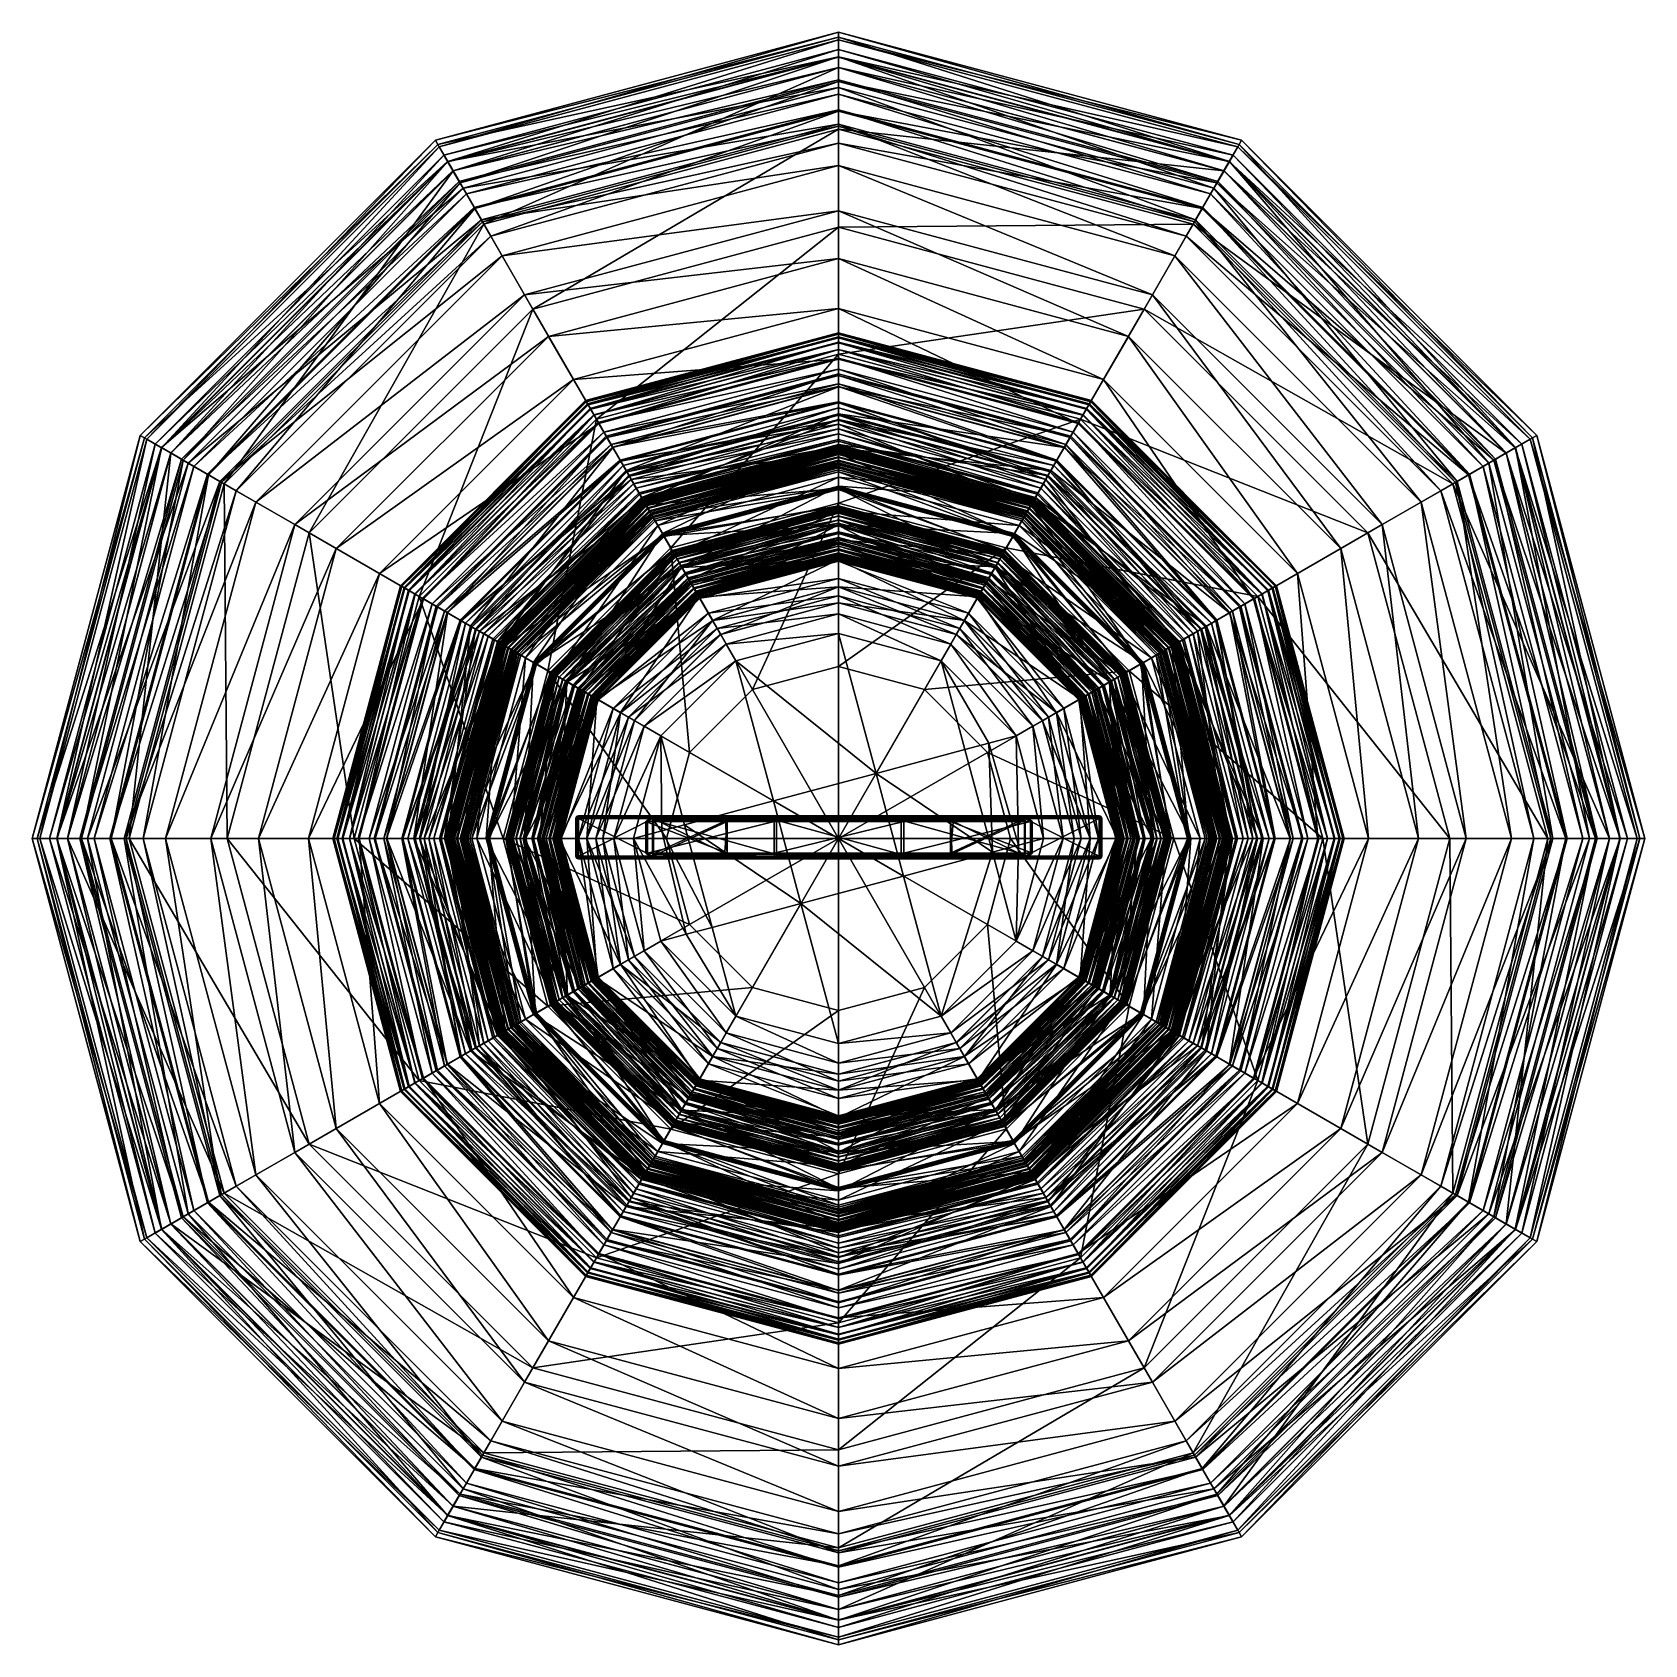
# Model space of a CAD drawing. Header units: inches. Extents: x 7.4 to 87.7, y -397.3 to -317.
import ezdxf

# ---------------------------------------------------------------- set-up
doc = ezdxf.new("R2010")
doc.units = ezdxf.units.IN
doc.header["$MEASUREMENT"] = 0
doc.layers.get('0').update_dxf_attribs({"color": 36, "true_color": 0x863b08})

msp = doc.modelspace()

# ---------------------------------------------------------------- meshes
at = {"color": 18, "true_color": 0x000000}
mesh = msp.add_polyface(dxfattribs=at)
corners = [(28.332, -323.88, 5.522), (14.273, -337.939, 5.522), (16.932, -339.475, 4.644), (27.882, -323.102, 6.882), (13.494, -337.49, 6.882), (28.072, -323.431, 8.263), (13.824, -337.68, 8.263), (28.329, -323.875, 9.362), (14.268, -337.937, 9.362), (28.64, -324.415, 10.225), (14.807, -338.248, 10.225), (28.995, -325.03, 10.9), (28.681, -324.486, 14.029), (14.879, -338.289, 14.029), (16.154, -339.025, 13.121), (28.068, -323.423, 15.044), (13.816, -337.675, 15.044), (27.638, -322.678, 16.219), (13.071, -337.245, 16.219), (27.452, -322.358, 17.608), (12.75, -337.06, 17.608), (27.573, -322.567, 19.263), (12.959, -337.181, 19.263), (28.061, -323.412, 21.239), (13.805, -337.669, 21.239), (28.832, -324.747, 23.373), (15.14, -338.44, 23.373), (47.537, -317.835, 6.882), (47.537, -318.216, 8.263), (47.537, -318.207, 15.044), (47.537, -317.346, 16.219), (47.537, -316.976, 17.608), (47.537, -317.218, 19.263), (47.537, -318.194, 21.239), (47.537, -319.735, 23.373)]
mesh.append_faces([[corners[k] for k in face] for face in [(0, 1, 2, 0), (1, 0, 3, 1), (3, 4, 1, 3), (4, 3, 5, 4), (5, 6, 4, 5), (6, 5, 7, 6), (7, 8, 6, 7), (8, 7, 9, 8), (9, 10, 8, 9), (10, 9, 11, 10), (12, 13, 14, 12), (13, 12, 15, 13), (15, 16, 13, 15), (16, 15, 17, 16), (17, 18, 16, 17), (18, 17, 19, 18), (19, 20, 18, 19), (20, 19, 21, 20), (21, 22, 20, 21), (22, 21, 23, 22), (23, 24, 22, 23), (24, 23, 25, 24), (25, 26, 24, 25), (3, 27, 28, 3), (28, 5, 3, 28), (15, 29, 30, 15), (30, 17, 15, 30), (17, 30, 31, 17), (31, 19, 17, 31), (19, 31, 32, 19), (32, 21, 19, 32), (21, 32, 33, 21), (33, 23, 21, 33), (23, 33, 34, 23)]], dxfattribs={"vtx2": -1, "vtx3": -1, "color": 18})
mesh = msp.add_polyface(dxfattribs=at)
corners = [(47.537, -321.805, 4.644), (65.206, -326.54, 4.644), (66.742, -323.88, 5.522), (47.537, -318.734, 5.522), (67.191, -323.102, 6.882), (47.537, -317.835, 6.882), (67.001, -323.431, 8.263), (47.537, -318.216, 8.263), (66.744, -323.876, 9.362), (47.537, -318.729, 9.362), (66.433, -324.415, 10.225), (47.537, -319.351, 10.225), (66.078, -325.03, 10.9), (47.537, -320.062, 10.9), (65.689, -325.702, 11.434), (47.537, -320.838, 11.434), (65.279, -326.413, 11.874), (47.537, -321.659, 11.874), (64.858, -327.142, 12.266), (65.655, -325.761, 13.121), (47.537, -320.906, 13.121), (47.537, -322.501, 12.266), (66.392, -324.486, 14.029), (47.537, -319.434, 14.029), (67.005, -323.423, 15.044), (47.537, -318.207, 15.044), (67.435, -322.678, 16.219), (47.537, -317.346, 16.219), (67.621, -322.358, 17.608), (47.537, -316.976, 17.608), (67.5, -322.567, 19.263), (47.537, -317.218, 19.263), (67.012, -323.412, 21.239), (47.537, -318.194, 21.239), (66.241, -324.747, 23.373), (47.537, -319.735, 23.373), (65.329, -326.327, 25.47), (47.537, -321.559, 25.47), (64.299, -328.11, 27.537)]
mesh.append_faces([[corners[k] for k in face] for face in [(0, 1, 2, 0), (2, 3, 0, 2), (3, 2, 4, 3), (4, 5, 3, 4), (5, 4, 6, 5), (6, 7, 5, 6), (7, 6, 8, 7), (8, 9, 7, 8), (9, 8, 10, 9), (10, 11, 9, 10), (11, 10, 12, 11), (12, 13, 11, 12), (13, 12, 14, 13), (14, 15, 13, 14), (15, 14, 16, 15), (16, 17, 15, 16), (17, 16, 18, 17), (19, 20, 21, 19), (20, 19, 22, 20), (22, 23, 20, 22), (23, 22, 24, 23), (24, 25, 23, 24), (25, 24, 26, 25), (26, 27, 25, 26), (27, 26, 28, 27), (28, 29, 27, 28), (29, 28, 30, 29), (30, 31, 29, 30), (31, 30, 32, 31), (32, 33, 31, 32), (33, 32, 34, 33), (34, 35, 33, 34), (35, 34, 36, 35), (36, 37, 35, 36), (37, 36, 38, 37)]], dxfattribs={"vtx2": -1, "vtx3": -1, "color": 18})
mesh = msp.add_polyface(dxfattribs=at)
corners = [(47.537, -326.687, 4.247), (32.308, -330.767, 4.247), (35.472, -336.249, 3.959), (47.537, -321.805, 4.644), (29.867, -326.54, 4.644), (47.537, -318.734, 5.522), (28.332, -323.88, 5.522), (47.537, -317.835, 6.882), (27.882, -323.102, 6.882), (28.072, -323.431, 8.263), (47.537, -318.216, 8.263), (47.537, -318.729, 9.362), (28.329, -323.875, 9.362), (47.537, -319.351, 10.225), (28.64, -324.415, 10.225), (47.537, -320.062, 10.9), (28.995, -325.03, 10.9), (47.537, -320.838, 11.434), (29.384, -325.702, 11.434), (47.537, -321.659, 11.874), (29.794, -326.413, 11.874), (47.537, -322.501, 12.266), (30.215, -327.142, 12.266), (47.537, -320.906, 13.121), (29.418, -325.761, 13.121), (47.537, -319.434, 14.029), (28.681, -324.486, 14.029), (47.537, -318.207, 15.044), (28.068, -323.423, 15.044), (47.537, -319.735, 23.373), (28.832, -324.747, 23.373), (28.061, -323.412, 21.239), (47.537, -321.559, 25.47), (29.744, -326.327, 25.47), (47.537, -323.619, 27.537), (30.774, -328.11, 27.537), (47.537, -325.866, 29.581), (31.898, -330.057, 29.581), (47.537, -328.255, 31.606), (33.092, -332.126, 31.606), (47.537, -330.739, 33.619)]
mesh.append_faces([[corners[k] for k in face] for face in [(0, 1, 2, 0), (1, 0, 3, 1), (3, 4, 1, 3), (4, 3, 5, 4), (5, 6, 4, 5), (6, 5, 7, 6), (7, 8, 6, 7), (9, 10, 11, 9), (11, 12, 9, 11), (12, 11, 13, 12), (13, 14, 12, 13), (14, 13, 15, 14), (15, 16, 14, 15), (16, 15, 17, 16), (17, 18, 16, 17), (18, 17, 19, 18), (19, 20, 18, 19), (20, 19, 21, 20), (21, 22, 20, 21), (22, 21, 23, 22), (23, 24, 22, 23), (24, 23, 25, 24), (25, 26, 24, 25), (26, 25, 27, 26), (27, 28, 26, 27), (29, 30, 31, 29), (30, 29, 32, 30), (32, 33, 30, 32), (33, 32, 34, 33), (34, 35, 33, 34), (35, 34, 36, 35), (36, 37, 35, 36), (37, 36, 38, 37), (38, 39, 37, 38), (39, 38, 40, 39)]], dxfattribs={"vtx2": -1, "vtx3": -1, "color": 18})
mesh = msp.add_polyface(dxfattribs=at)
corners = [(47.537, -333.016, 3.959), (59.601, -336.249, 3.959), (62.765, -330.767, 4.247), (47.537, -326.687, 4.247), (65.206, -326.54, 4.644), (47.537, -321.805, 4.644), (64.858, -327.142, 12.266), (47.537, -322.501, 12.266), (47.537, -321.659, 11.874), (65.655, -325.761, 13.121), (64.299, -328.11, 27.537), (47.537, -323.619, 27.537), (47.537, -321.559, 25.47), (63.175, -330.057, 29.581), (47.537, -325.866, 29.581), (61.981, -332.126, 31.606), (47.537, -328.255, 31.606), (60.739, -334.276, 33.619), (47.537, -330.739, 33.619), (59.474, -336.468, 35.626), (47.537, -333.269, 35.626), (59.716, -336.049, 36.227), (47.537, -332.786, 36.227), (59.903, -335.726, 36.806), (47.537, -332.412, 36.806), (60.034, -335.497, 37.363), (47.537, -332.149, 37.363), (60.111, -335.364, 37.899), (47.537, -331.995, 37.899), (60.133, -335.326, 38.413), (47.537, -331.951, 38.413), (60.1, -335.384, 38.905), (47.537, -332.017, 38.905), (60.012, -335.536, 39.375), (47.537, -332.193, 39.375), (59.883, -335.759, 39.786), (47.537, -332.451, 39.786), (59.719, -336.044, 40.124), (47.537, -332.78, 40.124), (59.503, -336.417, 40.428), (47.537, -333.21, 40.428)]
mesh.append_faces([[corners[k] for k in face] for face in [(0, 1, 2, 0), (2, 3, 0, 2), (3, 2, 4, 3), (4, 5, 3, 4), (6, 7, 8, 6), (7, 6, 9, 7), (10, 11, 12, 10), (11, 10, 13, 11), (13, 14, 11, 13), (14, 13, 15, 14), (15, 16, 14, 15), (16, 15, 17, 16), (17, 18, 16, 17), (18, 17, 19, 18), (19, 20, 18, 19), (21, 22, 20, 21), (22, 21, 23, 22), (23, 24, 22, 23), (24, 23, 25, 24), (25, 26, 24, 25), (26, 25, 27, 26), (27, 28, 26, 27), (28, 27, 29, 28), (29, 30, 28, 29), (30, 29, 31, 30), (31, 32, 30, 31), (32, 31, 33, 32), (33, 34, 32, 33), (34, 33, 35, 34), (35, 36, 34, 35), (36, 35, 37, 36), (37, 38, 36, 37), (38, 37, 39, 38), (39, 40, 38, 39)]], dxfattribs={"vtx2": -1, "vtx3": -1, "color": 18})
mesh = msp.add_polyface(dxfattribs=at)
corners = [(66.742, -323.88, 5.522), (80.801, -337.939, 5.522), (81.579, -337.49, 6.882), (67.191, -323.102, 6.882), (81.249, -337.68, 8.263), (67.001, -323.431, 8.263), (80.805, -337.937, 9.362), (66.744, -323.876, 9.362), (80.266, -338.248, 10.225), (66.433, -324.415, 10.225), (66.392, -324.486, 14.029), (80.194, -338.289, 14.029), (81.257, -337.675, 15.044), (67.005, -323.423, 15.044), (82.002, -337.245, 16.219), (67.435, -322.678, 16.219), (82.323, -337.06, 17.608), (67.621, -322.358, 17.608), (82.114, -337.181, 19.263), (67.5, -322.567, 19.263), (81.268, -337.669, 21.239), (67.012, -323.412, 21.239), (79.933, -338.44, 23.373), (85.947, -357.144, 5.522), (86.846, -357.144, 6.882), (86.465, -357.144, 8.263), (85.952, -357.144, 9.362), (85.329, -357.144, 10.225), (86.474, -357.144, 15.044), (87.334, -357.144, 16.219), (87.705, -357.144, 17.608), (87.463, -357.144, 19.263), (86.487, -357.144, 21.239), (84.945, -357.144, 23.373)]
mesh.append_faces([[corners[k] for k in face] for face in [(0, 1, 2, 0), (2, 3, 0, 2), (3, 2, 4, 3), (4, 5, 3, 4), (5, 4, 6, 5), (6, 7, 5, 6), (7, 6, 8, 7), (8, 9, 7, 8), (10, 11, 12, 10), (12, 13, 10, 12), (13, 12, 14, 13), (14, 15, 13, 14), (15, 14, 16, 15), (16, 17, 15, 16), (17, 16, 18, 17), (18, 19, 17, 18), (19, 18, 20, 19), (20, 21, 19, 20), (21, 20, 22, 21), (1, 23, 24, 1), (24, 2, 1, 24), (2, 24, 25, 2), (25, 4, 2, 25), (4, 25, 26, 4), (26, 6, 4, 26), (6, 26, 27, 6), (12, 28, 29, 12), (29, 14, 12, 29), (14, 29, 30, 14), (30, 16, 14, 30), (16, 30, 31, 16), (31, 18, 16, 31), (18, 31, 32, 18), (32, 20, 18, 32), (20, 32, 33, 20)]], dxfattribs={"vtx2": -1, "vtx3": -1, "color": 18})
mesh = msp.add_polyface(dxfattribs=at)
corners = [(59.601, -336.249, 3.959), (68.432, -345.08, 3.959), (73.914, -341.915, 4.247), (62.765, -330.767, 4.247), (78.141, -339.475, 4.644), (65.206, -326.54, 4.644), (80.801, -337.939, 5.522), (66.742, -323.88, 5.522), (66.433, -324.415, 10.225), (80.266, -338.248, 10.225), (79.651, -338.603, 10.9), (66.078, -325.03, 10.9), (78.978, -338.991, 11.434), (65.689, -325.702, 11.434), (78.268, -339.402, 11.873), (65.279, -326.413, 11.874), (77.538, -339.823, 12.266), (64.858, -327.142, 12.266), (78.919, -339.025, 13.121), (65.655, -325.761, 13.121), (80.194, -338.289, 14.029), (66.392, -324.486, 14.029), (79.933, -338.44, 23.373), (66.241, -324.747, 23.373), (67.012, -323.412, 21.239), (78.354, -339.352, 25.47), (65.329, -326.327, 25.47), (76.57, -340.382, 27.537), (64.299, -328.11, 27.537), (74.624, -341.505, 29.581), (63.175, -330.057, 29.581), (72.555, -342.7, 31.606), (61.981, -332.126, 31.606), (70.404, -343.941, 33.619), (60.739, -334.276, 33.619), (68.213, -345.207, 35.626), (60.111, -335.364, 37.899), (69.316, -344.57, 37.899), (69.354, -344.548, 38.413), (60.133, -335.326, 38.413), (69.297, -344.581, 38.905), (60.1, -335.384, 38.905)]
mesh.append_faces([[corners[k] for k in face] for face in [(0, 1, 2, 0), (2, 3, 0, 2), (3, 2, 4, 3), (4, 5, 3, 4), (5, 4, 6, 5), (6, 7, 5, 6), (8, 9, 10, 8), (10, 11, 8, 10), (11, 10, 12, 11), (12, 13, 11, 12), (13, 12, 14, 13), (14, 15, 13, 14), (15, 14, 16, 15), (16, 17, 15, 16), (17, 16, 18, 17), (18, 19, 17, 18), (19, 18, 20, 19), (20, 21, 19, 20), (22, 23, 24, 22), (23, 22, 25, 23), (25, 26, 23, 25), (26, 25, 27, 26), (27, 28, 26, 27), (28, 27, 29, 28), (29, 30, 28, 29), (30, 29, 31, 30), (31, 32, 30, 31), (32, 31, 33, 32), (33, 34, 32, 33), (34, 33, 35, 34), (36, 37, 38, 36), (38, 39, 36, 38), (39, 38, 40, 39), (40, 41, 39, 40)]], dxfattribs={"vtx2": -1, "vtx3": -1, "color": 18})
mesh = msp.add_polyface(dxfattribs=at)
corners = [(26.641, -345.08, 3.959), (35.472, -336.249, 3.959), (32.308, -330.767, 4.247), (21.159, -341.915, 4.247), (29.867, -326.54, 4.644), (16.932, -339.475, 4.644), (28.332, -323.88, 5.522), (28.995, -325.03, 10.9), (15.422, -338.603, 10.9), (14.807, -338.248, 10.225), (29.384, -325.702, 11.434), (16.095, -338.991, 11.434), (29.794, -326.413, 11.874), (16.805, -339.402, 11.873), (30.215, -327.142, 12.266), (17.535, -339.823, 12.266), (29.418, -325.761, 13.121), (16.154, -339.025, 13.121), (28.681, -324.486, 14.029), (15.14, -338.44, 23.373), (28.832, -324.747, 23.373), (29.744, -326.327, 25.47), (16.719, -339.352, 25.47), (30.774, -328.11, 27.537), (18.503, -340.382, 27.537), (31.898, -330.057, 29.581), (20.449, -341.505, 29.581), (33.092, -332.126, 31.606), (22.518, -342.7, 31.606), (34.334, -334.276, 33.619), (24.669, -343.941, 33.619), (35.599, -336.468, 35.626), (25.89, -344.646, 37.363), (35.039, -335.497, 37.363), (34.962, -335.364, 37.899), (25.757, -344.57, 37.899), (34.94, -335.326, 38.413), (25.719, -344.548, 38.413), (34.973, -335.384, 38.905), (25.776, -344.581, 38.905), (35.061, -335.536, 39.375), (25.928, -344.669, 39.375)]
mesh.append_faces([[corners[k] for k in face] for face in [(0, 1, 2, 0), (2, 3, 0, 2), (3, 2, 4, 3), (4, 5, 3, 4), (5, 4, 6, 5), (7, 8, 9, 7), (8, 7, 10, 8), (10, 11, 8, 10), (11, 10, 12, 11), (12, 13, 11, 12), (13, 12, 14, 13), (14, 15, 13, 14), (15, 14, 16, 15), (16, 17, 15, 16), (17, 16, 18, 17), (19, 20, 21, 19), (21, 22, 19, 21), (22, 21, 23, 22), (23, 24, 22, 23), (24, 23, 25, 24), (25, 26, 24, 25), (26, 25, 27, 26), (27, 28, 26, 27), (28, 27, 29, 28), (29, 30, 28, 29), (30, 29, 31, 30), (32, 33, 34, 32), (34, 35, 32, 34), (35, 34, 36, 35), (36, 37, 35, 36), (37, 36, 38, 37), (38, 39, 37, 38), (39, 38, 40, 39), (40, 41, 39, 40)]], dxfattribs={"vtx2": -1, "vtx3": -1, "color": 18})
mesh = msp.add_polyface(dxfattribs=at)
corners = [(47.537, -333.016, 3.959), (35.472, -336.249, 3.959), (39.18, -342.67, 3.753), (47.537, -326.687, 4.247), (35.599, -336.468, 35.626), (47.537, -333.269, 35.626), (47.537, -332.786, 36.227), (35.357, -336.049, 36.227), (47.537, -332.412, 36.806), (35.171, -335.726, 36.806), (47.537, -332.149, 37.363), (35.039, -335.497, 37.363), (47.537, -331.995, 37.899), (35.061, -335.536, 39.375), (47.537, -332.193, 39.375), (47.537, -332.451, 39.786), (35.19, -335.759, 39.786), (47.537, -332.78, 40.124), (35.355, -336.044, 40.124), (47.537, -333.21, 40.428), (35.57, -336.417, 40.428), (47.537, -333.769, 40.736), (35.849, -336.901, 40.736), (47.537, -334.485, 41.085), (36.207, -337.521, 41.085), (47.537, -335.386, 41.512), (36.657, -338.301, 41.512), (47.537, -336.5, 42.057), (36.954, -338.814, 94.76), (47.537, -335.979, 94.76), (47.537, -334.648, 95.6), (36.289, -337.662, 95.6), (47.537, -334.002, 96.808), (35.966, -337.103, 96.808), (47.537, -334.069, 98.193), (35.999, -337.16, 98.193), (47.537, -334.624, 99.621), (36.276, -337.641, 99.621), (47.537, -335.445, 100.961), (36.687, -338.352, 100.961), (47.537, -336.308, 102.082), (47.537, -335.681, 143.436), (36.805, -338.557, 143.436), (37.098, -339.064, 141.173), (47.537, -336.059, 144.793)]
mesh.append_faces([[corners[k] for k in face] for face in [(0, 1, 2, 0), (1, 0, 3, 1), (4, 5, 6, 4), (6, 7, 4, 6), (7, 6, 8, 7), (8, 9, 7, 8), (9, 8, 10, 9), (10, 11, 9, 10), (11, 10, 12, 11), (13, 14, 15, 13), (15, 16, 13, 15), (16, 15, 17, 16), (17, 18, 16, 17), (18, 17, 19, 18), (19, 20, 18, 19), (20, 19, 21, 20), (21, 22, 20, 21), (22, 21, 23, 22), (23, 24, 22, 23), (24, 23, 25, 24), (25, 26, 24, 25), (26, 25, 27, 26), (28, 29, 30, 28), (30, 31, 28, 30), (31, 30, 32, 31), (32, 33, 31, 32), (33, 32, 34, 33), (34, 35, 33, 34), (35, 34, 36, 35), (36, 37, 35, 36), (37, 36, 38, 37), (38, 39, 37, 38), (39, 38, 40, 39), (41, 42, 43, 41), (42, 41, 44, 42)]], dxfattribs={"vtx2": -1, "vtx3": -1, "color": 18})
mesh = msp.add_polyface(dxfattribs=at)
corners = [(35.472, -336.249, 3.959), (26.641, -345.08, 3.959), (33.063, -348.788, 3.753), (35.599, -336.468, 35.626), (26.86, -345.207, 35.626), (24.669, -343.941, 33.619), (35.357, -336.049, 36.227), (26.441, -344.965, 36.227), (35.171, -335.726, 36.806), (26.118, -344.778, 36.806), (35.039, -335.497, 37.363), (25.89, -344.646, 37.363), (25.928, -344.669, 39.375), (35.061, -335.536, 39.375), (35.19, -335.759, 39.786), (26.151, -344.797, 39.786), (35.355, -336.044, 40.124), (26.437, -344.962, 40.124), (35.57, -336.417, 40.428), (26.809, -345.177, 40.428), (35.849, -336.901, 40.736), (27.293, -345.457, 40.736), (36.207, -337.521, 41.085), (27.913, -345.815, 41.085), (28.055, -345.896, 95.6), (36.289, -337.662, 95.6), (35.966, -337.103, 96.808), (27.495, -345.573, 96.808), (35.999, -337.16, 98.193), (27.553, -345.606, 98.193), (36.276, -337.641, 99.621), (28.033, -345.884, 99.621), (47.537, -330.739, 33.619), (34.334, -334.276, 33.619), (33.092, -332.126, 31.606), (47.537, -333.269, 35.626), (47.537, -331.995, 37.899), (34.962, -335.364, 37.899), (47.537, -331.951, 38.413), (34.94, -335.326, 38.413), (47.537, -332.017, 38.905), (34.973, -335.384, 38.905), (47.537, -332.193, 39.375)]
mesh.append_faces([[corners[k] for k in face] for face in [(0, 1, 2, 0), (3, 4, 5, 3), (4, 3, 6, 4), (6, 7, 4, 6), (7, 6, 8, 7), (8, 9, 7, 8), (9, 8, 10, 9), (10, 11, 9, 10), (12, 13, 14, 12), (14, 15, 12, 14), (15, 14, 16, 15), (16, 17, 15, 16), (17, 16, 18, 17), (18, 19, 17, 18), (19, 18, 20, 19), (20, 21, 19, 20), (21, 20, 22, 21), (22, 23, 21, 22), (24, 25, 26, 24), (26, 27, 24, 26), (27, 26, 28, 27), (28, 29, 27, 28), (29, 28, 30, 29), (30, 31, 29, 30), (32, 33, 34, 32), (33, 32, 35, 33), (35, 3, 33, 35), (36, 37, 10, 36), (37, 36, 38, 37), (38, 39, 37, 38), (39, 38, 40, 39), (40, 41, 39, 40), (41, 40, 42, 41), (42, 13, 41, 42)]], dxfattribs={"vtx2": -1, "vtx3": -1, "color": 18})
mesh = msp.add_polyface(dxfattribs=at)
corners = [(39.18, -342.67, 3.753), (47.537, -340.431, 3.753), (47.537, -333.016, 3.959), (37.941, -340.525, 44.995), (47.537, -337.954, 44.995), (47.537, -339.709, 51.676), (47.537, -337.691, 94.313), (37.81, -340.297, 94.313), (38.763, -341.948, 94.138), (37.879, -340.418, 103.861), (47.537, -337.83, 103.861), (47.537, -338.142, 104.29), (38.035, -340.688, 104.29), (47.537, -338.436, 104.729), (38.182, -340.942, 104.729), (47.537, -338.666, 105.127), (47.537, -338.533, 106.001), (38.231, -341.027, 106.001), (38.306, -341.157, 105.843), (47.537, -338.352, 106.143), (38.141, -340.87, 106.143), (47.537, -338.168, 106.278), (38.048, -340.71, 106.278), (47.537, -338.008, 106.416), (37.968, -340.571, 106.416), (47.537, -337.899, 106.568), (37.914, -340.478, 106.568), (47.537, -337.828, 106.731), (37.879, -340.416, 106.731), (47.537, -337.767, 106.895), (37.848, -340.363, 106.895), (37.841, -340.351, 107.699), (47.537, -337.753, 107.699), (47.537, -337.843, 107.856), (37.886, -340.429, 107.856), (47.537, -337.968, 108.021), (37.948, -340.537, 108.021), (47.537, -338.121, 108.185), (38.025, -340.669, 108.185), (47.537, -338.295, 108.341), (38.112, -340.821, 108.341), (47.537, -338.484, 108.482), (38.207, -340.984, 108.482), (47.537, -338.681, 108.6), (47.537, -337.518, 137.309), (37.723, -340.147, 137.309), (38.531, -341.547, 132.538), (37.772, -340.232, 146.872), (47.537, -337.615, 146.872), (47.537, -338.616, 147.613), (38.272, -341.098, 147.613)]
mesh.append_faces([[corners[k] for k in face] for face in [(0, 1, 2, 0), (3, 4, 5, 3), (6, 7, 8, 6), (9, 10, 11, 9), (11, 12, 9, 11), (12, 11, 13, 12), (13, 14, 12, 13), (14, 13, 15, 14), (16, 17, 18, 16), (17, 16, 19, 17), (19, 20, 17, 19), (20, 19, 21, 20), (21, 22, 20, 21), (22, 21, 23, 22), (23, 24, 22, 23), (24, 23, 25, 24), (25, 26, 24, 25), (26, 25, 27, 26), (27, 28, 26, 27), (28, 27, 29, 28), (29, 30, 28, 29), (31, 32, 33, 31), (33, 34, 31, 33), (34, 33, 35, 34), (35, 36, 34, 35), (36, 35, 37, 36), (37, 38, 36, 37), (38, 37, 39, 38), (39, 40, 38, 39), (40, 39, 41, 40), (41, 42, 40, 41), (42, 41, 43, 42), (44, 45, 46, 44), (47, 48, 49, 47), (49, 50, 47, 49)]], dxfattribs={"vtx2": -1, "vtx3": -1, "color": 18})
mesh = msp.add_polyface(dxfattribs=at)
corners = [(59.601, -336.249, 3.959), (47.537, -333.016, 3.959), (47.537, -340.431, 3.753), (47.537, -333.269, 35.626), (59.474, -336.468, 35.626), (59.716, -336.049, 36.227), (47.537, -333.21, 40.428), (59.503, -336.417, 40.428), (59.224, -336.901, 40.736), (47.537, -333.769, 40.736), (58.866, -337.521, 41.085), (47.537, -334.485, 41.085), (58.416, -338.301, 41.512), (47.537, -335.386, 41.512), (57.859, -339.266, 42.057), (47.537, -336.5, 42.057), (57.132, -340.525, 44.995), (58.119, -338.814, 94.76), (47.537, -335.979, 94.76), (47.537, -337.691, 94.313), (58.784, -337.662, 95.6), (47.537, -334.648, 95.6), (59.108, -337.103, 96.808), (47.537, -334.002, 96.808), (59.074, -337.16, 98.193), (47.537, -334.069, 98.193), (58.797, -337.641, 99.621), (47.537, -334.624, 99.621), (58.386, -338.352, 100.961), (47.537, -335.445, 100.961), (57.955, -339.099, 102.082), (47.537, -336.308, 102.082), (57.614, -339.69, 102.851), (47.537, -336.99, 102.851), (57.975, -339.064, 141.173), (47.537, -336.267, 141.173), (47.537, -337.518, 137.309), (58.268, -338.557, 143.436), (47.537, -335.681, 143.436), (58.079, -338.884, 144.793), (47.537, -336.059, 144.793), (57.742, -339.468, 145.935), (47.537, -336.734, 145.935), (57.301, -340.232, 146.872)]
mesh.append_faces([[corners[k] for k in face] for face in [(0, 1, 2, 0), (3, 4, 5, 3), (6, 7, 8, 6), (8, 9, 6, 8), (9, 8, 10, 9), (10, 11, 9, 10), (11, 10, 12, 11), (12, 13, 11, 12), (13, 12, 14, 13), (14, 15, 13, 14), (15, 14, 16, 15), (17, 18, 19, 17), (18, 17, 20, 18), (20, 21, 18, 20), (21, 20, 22, 21), (22, 23, 21, 22), (23, 22, 24, 23), (24, 25, 23, 24), (25, 24, 26, 25), (26, 27, 25, 26), (27, 26, 28, 27), (28, 29, 27, 28), (29, 28, 30, 29), (30, 31, 29, 30), (31, 30, 32, 31), (32, 33, 31, 32), (34, 35, 36, 34), (35, 34, 37, 35), (37, 38, 35, 37), (38, 37, 39, 38), (39, 40, 38, 39), (40, 39, 41, 40), (41, 42, 40, 41), (42, 41, 43, 42)]], dxfattribs={"vtx2": -1, "vtx3": -1, "color": 18})
mesh = msp.add_polyface(dxfattribs=at)
corners = [(68.432, -345.08, 3.959), (59.601, -336.249, 3.959), (55.893, -342.67, 3.753), (68.213, -345.207, 35.626), (59.474, -336.468, 35.626), (60.739, -334.276, 33.619), (68.632, -344.965, 36.227), (59.716, -336.049, 36.227), (68.955, -344.778, 36.806), (59.903, -335.726, 36.806), (69.183, -344.646, 37.363), (60.034, -335.497, 37.363), (69.316, -344.57, 37.899), (60.111, -335.364, 37.899), (60.1, -335.384, 38.905), (69.297, -344.581, 38.905), (69.145, -344.669, 39.375), (60.012, -335.536, 39.375), (68.922, -344.797, 39.786), (59.883, -335.759, 39.786), (68.636, -344.962, 40.124), (59.719, -336.044, 40.124), (68.264, -345.177, 40.428), (59.503, -336.417, 40.428), (67.78, -345.457, 40.736), (59.224, -336.901, 40.736), (67.16, -345.815, 41.085), (58.866, -337.521, 41.085), (66.38, -346.265, 41.512), (58.416, -338.301, 41.512), (58.119, -338.814, 94.76), (65.866, -346.561, 94.76), (67.019, -345.896, 95.6), (58.784, -337.662, 95.6), (67.578, -345.573, 96.808), (59.108, -337.103, 96.808), (67.521, -345.606, 98.193), (59.074, -337.16, 98.193), (67.04, -345.884, 99.621), (58.797, -337.641, 99.621), (66.329, -346.295, 100.961), (58.386, -338.352, 100.961), (65.581, -346.726, 102.082)]
mesh.append_faces([[corners[k] for k in face] for face in [(0, 1, 2, 0), (3, 4, 5, 3), (4, 3, 6, 4), (6, 7, 4, 6), (7, 6, 8, 7), (8, 9, 7, 8), (9, 8, 10, 9), (10, 11, 9, 10), (11, 10, 12, 11), (12, 13, 11, 12), (14, 15, 16, 14), (16, 17, 14, 16), (17, 16, 18, 17), (18, 19, 17, 18), (19, 18, 20, 19), (20, 21, 19, 20), (21, 20, 22, 21), (22, 23, 21, 22), (23, 22, 24, 23), (24, 25, 23, 24), (25, 24, 26, 25), (26, 27, 25, 26), (27, 26, 28, 27), (28, 29, 27, 28), (30, 31, 32, 30), (32, 33, 30, 32), (33, 32, 34, 33), (34, 35, 33, 34), (35, 34, 36, 35), (36, 37, 35, 36), (37, 36, 38, 37), (38, 39, 37, 38), (39, 38, 40, 39), (40, 41, 39, 40), (41, 40, 42, 41)]], dxfattribs={"vtx2": -1, "vtx3": -1, "color": 18})
mesh = msp.add_polyface(dxfattribs=at)
corners = [(47.537, -336.5, 42.057), (37.215, -339.266, 42.057), (36.657, -338.301, 41.512), (47.537, -337.954, 44.995), (37.941, -340.525, 44.995), (37.81, -340.297, 94.313), (47.537, -337.691, 94.313), (47.537, -335.979, 94.76), (36.954, -338.814, 94.76), (47.537, -336.308, 102.082), (37.118, -339.099, 102.082), (36.687, -338.352, 100.961), (47.537, -336.99, 102.851), (37.459, -339.69, 102.851), (47.537, -337.266, 103.137), (37.598, -339.93, 103.137), (47.537, -337.345, 103.234), (37.637, -339.997, 103.234), (47.537, -337.549, 103.492), (37.739, -340.174, 103.492), (47.537, -337.83, 103.861), (37.879, -340.418, 103.861), (37.848, -340.363, 106.895), (47.537, -337.767, 106.895), (47.537, -337.718, 107.06), (37.824, -340.321, 107.06), (47.537, -337.688, 107.224), (37.808, -340.295, 107.224), (47.537, -337.681, 107.386), (37.805, -340.288, 107.386), (47.537, -337.701, 107.544), (37.815, -340.306, 107.544), (47.537, -337.753, 107.699), (37.841, -340.351, 107.699), (37.723, -340.147, 137.309), (47.537, -337.518, 137.309), (47.537, -336.267, 141.173), (37.098, -339.064, 141.173), (47.537, -335.681, 143.436), (47.537, -336.059, 144.793), (36.994, -338.884, 144.793), (36.805, -338.557, 143.436), (47.537, -336.734, 145.935), (37.331, -339.468, 145.935), (47.537, -337.615, 146.872), (37.772, -340.232, 146.872)]
mesh.append_faces([[corners[k] for k in face] for face in [(0, 1, 2, 0), (1, 0, 3, 1), (3, 4, 1, 3), (5, 6, 7, 5), (7, 8, 5, 7), (9, 10, 11, 9), (10, 9, 12, 10), (12, 13, 10, 12), (13, 12, 14, 13), (14, 15, 13, 14), (15, 14, 16, 15), (16, 17, 15, 16), (17, 16, 18, 17), (18, 19, 17, 18), (19, 18, 20, 19), (20, 21, 19, 20), (22, 23, 24, 22), (24, 25, 22, 24), (25, 24, 26, 25), (26, 27, 25, 26), (27, 26, 28, 27), (28, 29, 27, 28), (29, 28, 30, 29), (30, 31, 29, 30), (31, 30, 32, 31), (32, 33, 31, 32), (34, 35, 36, 34), (36, 37, 34, 36), (37, 36, 38, 37), (39, 40, 41, 39), (40, 39, 42, 40), (42, 43, 40, 42), (43, 42, 44, 43), (44, 45, 43, 44)]], dxfattribs={"vtx2": -1, "vtx3": -1, "color": 18})
mesh = msp.add_polyface(dxfattribs=at)
corners = [(33.063, -348.788, 3.753), (39.18, -342.67, 3.753), (35.472, -336.249, 3.959), (38.819, -342.045, 51.676), (32.437, -348.427, 51.676), (30.917, -347.549, 44.995), (39.739, -343.638, 60.742), (38.763, -341.948, 94.138), (32.34, -348.371, 94.138), (33.996, -349.327, 94.114), (37.81, -340.297, 94.313), (38.182, -340.942, 104.729), (31.335, -347.79, 104.729), (31.08, -347.643, 104.29), (38.297, -341.141, 105.127), (31.534, -347.905, 105.127), (38.356, -341.243, 105.434), (31.635, -347.963, 105.434), (38.352, -341.237, 105.657), (31.629, -347.96, 105.657), (38.306, -341.157, 105.843), (31.549, -347.914, 105.843), (38.231, -341.027, 106.001), (31.419, -347.839, 106.001), (38.141, -340.87, 106.143), (31.262, -347.748, 106.143), (38.048, -340.71, 106.278), (31.213, -347.72, 108.341), (38.112, -340.821, 108.341), (38.207, -340.984, 108.482), (31.376, -347.814, 108.482), (38.305, -341.154, 108.6), (31.547, -347.912, 108.6), (38.403, -341.325, 108.688), (31.717, -348.011, 108.688), (38.847, -342.093, 108.931), (32.486, -348.455, 108.931), (39.25, -342.791, 109.049), (33.394, -348.979, 127.553), (39.372, -343.002, 127.553), (38.531, -341.547, 132.538), (31.939, -348.139, 132.538), (37.723, -340.147, 137.309), (38.272, -341.098, 147.613), (31.491, -347.88, 147.613), (30.624, -347.38, 146.872), (38.788, -341.991, 148.167), (32.383, -348.395, 148.167), (39.273, -342.832, 148.543)]
mesh.append_faces([[corners[k] for k in face] for face in [(0, 1, 2, 0), (3, 4, 5, 3), (4, 3, 6, 4), (7, 8, 9, 7), (8, 7, 10, 8), (11, 12, 13, 11), (12, 11, 14, 12), (14, 15, 12, 14), (15, 14, 16, 15), (16, 17, 15, 16), (17, 16, 18, 17), (18, 19, 17, 18), (19, 18, 20, 19), (20, 21, 19, 20), (21, 20, 22, 21), (22, 23, 21, 22), (23, 22, 24, 23), (24, 25, 23, 24), (25, 24, 26, 25), (27, 28, 29, 27), (29, 30, 27, 29), (30, 29, 31, 30), (31, 32, 30, 31), (32, 31, 33, 32), (33, 34, 32, 33), (34, 33, 35, 34), (35, 36, 34, 35), (36, 35, 37, 36), (38, 39, 40, 38), (40, 41, 38, 40), (41, 40, 42, 41), (43, 44, 45, 43), (44, 43, 46, 44), (46, 47, 44, 46), (47, 46, 48, 47)]], dxfattribs={"vtx2": -1, "vtx3": -1, "color": 18})
mesh = msp.add_polyface(dxfattribs=at)
corners = [(47.537, -340.431, 3.753), (55.893, -342.67, 3.753), (59.601, -336.249, 3.959), (47.537, -337.954, 44.995), (57.132, -340.525, 44.995), (56.254, -342.045, 51.676), (57.263, -340.297, 94.313), (47.537, -337.691, 94.313), (47.537, -339.597, 94.138), (57.038, -340.688, 104.29), (47.537, -338.142, 104.29), (47.537, -337.83, 103.861), (56.891, -340.942, 104.729), (47.537, -338.436, 104.729), (56.776, -341.141, 105.127), (47.537, -338.666, 105.127), (56.717, -341.243, 105.434), (47.537, -338.783, 105.434), (56.721, -341.237, 105.657), (47.537, -338.776, 105.657), (56.767, -341.157, 105.843), (47.537, -338.684, 105.843), (56.842, -341.027, 106.001), (47.537, -338.533, 106.001), (56.933, -340.87, 106.143), (47.537, -338.352, 106.143), (57.025, -340.71, 106.278), (47.537, -338.168, 106.278), (57.105, -340.572, 106.416), (47.537, -338.008, 106.416), (57.159, -340.478, 106.568), (47.537, -337.968, 108.021), (57.125, -340.537, 108.021), (57.048, -340.669, 108.185), (47.537, -338.121, 108.185), (56.961, -340.821, 108.341), (47.537, -338.295, 108.341), (56.867, -340.984, 108.482), (47.537, -338.484, 108.482), (56.768, -341.154, 108.6), (47.537, -338.681, 108.6), (56.67, -341.325, 108.688), (47.537, -338.878, 108.688), (47.537, -339.134, 132.538), (56.542, -341.547, 132.538), (57.35, -340.147, 137.309), (56.801, -341.098, 147.613), (47.537, -338.616, 147.613), (47.537, -337.615, 146.872)]
mesh.append_faces([[corners[k] for k in face] for face in [(0, 1, 2, 0), (3, 4, 5, 3), (6, 7, 8, 6), (9, 10, 11, 9), (10, 9, 12, 10), (12, 13, 10, 12), (13, 12, 14, 13), (14, 15, 13, 14), (15, 14, 16, 15), (16, 17, 15, 16), (17, 16, 18, 17), (18, 19, 17, 18), (19, 18, 20, 19), (20, 21, 19, 20), (21, 20, 22, 21), (22, 23, 21, 22), (23, 22, 24, 23), (24, 25, 23, 24), (25, 24, 26, 25), (26, 27, 25, 26), (27, 26, 28, 27), (28, 29, 27, 28), (29, 28, 30, 29), (31, 32, 33, 31), (33, 34, 31, 33), (34, 33, 35, 34), (35, 36, 34, 35), (36, 35, 37, 36), (37, 38, 36, 37), (38, 37, 39, 38), (39, 40, 38, 39), (40, 39, 41, 40), (41, 42, 40, 41), (43, 44, 45, 43), (46, 47, 48, 46)]], dxfattribs={"vtx2": -1, "vtx3": -1, "color": 18})
mesh = msp.add_polyface(dxfattribs=at)
corners = [(57.132, -340.525, 44.995), (47.537, -337.954, 44.995), (47.537, -336.5, 42.057), (47.537, -337.691, 94.313), (57.263, -340.297, 94.313), (58.119, -338.814, 94.76), (47.537, -336.99, 102.851), (57.614, -339.69, 102.851), (57.475, -339.93, 103.137), (47.537, -337.266, 103.137), (57.436, -339.997, 103.234), (47.537, -337.345, 103.234), (57.334, -340.174, 103.492), (47.537, -337.549, 103.492), (57.194, -340.418, 103.861), (47.537, -337.83, 103.861), (57.038, -340.688, 104.29), (57.159, -340.478, 106.568), (47.537, -337.899, 106.568), (47.537, -338.008, 106.416), (57.194, -340.416, 106.731), (47.537, -337.828, 106.731), (57.225, -340.363, 106.895), (47.537, -337.767, 106.895), (57.25, -340.321, 107.06), (47.537, -337.718, 107.06), (57.265, -340.295, 107.224), (47.537, -337.688, 107.224), (57.268, -340.288, 107.386), (47.537, -337.681, 107.386), (57.258, -340.306, 107.544), (47.537, -337.701, 107.544), (57.232, -340.351, 107.699), (47.537, -337.753, 107.699), (57.187, -340.429, 107.856), (47.537, -337.843, 107.856), (57.125, -340.537, 108.021), (47.537, -337.968, 108.021), (57.35, -340.147, 137.309), (47.537, -337.518, 137.309), (47.537, -339.134, 132.538), (57.975, -339.064, 141.173), (57.301, -340.232, 146.872), (47.537, -337.615, 146.872), (47.537, -336.734, 145.935), (56.801, -341.098, 147.613)]
mesh.append_faces([[corners[k] for k in face] for face in [(0, 1, 2, 0), (3, 4, 5, 3), (6, 7, 8, 6), (8, 9, 6, 8), (9, 8, 10, 9), (10, 11, 9, 10), (11, 10, 12, 11), (12, 13, 11, 12), (13, 12, 14, 13), (14, 15, 13, 14), (15, 14, 16, 15), (17, 18, 19, 17), (18, 17, 20, 18), (20, 21, 18, 20), (21, 20, 22, 21), (22, 23, 21, 22), (23, 22, 24, 23), (24, 25, 23, 24), (25, 24, 26, 25), (26, 27, 25, 26), (27, 26, 28, 27), (28, 29, 27, 28), (29, 28, 30, 29), (30, 31, 29, 30), (31, 30, 32, 31), (32, 33, 31, 32), (33, 32, 34, 33), (34, 35, 33, 34), (35, 34, 36, 35), (36, 37, 35, 36), (38, 39, 40, 38), (39, 38, 41, 39), (42, 43, 44, 42), (43, 42, 45, 43)]], dxfattribs={"vtx2": -1, "vtx3": -1, "color": 18})
mesh = msp.add_polyface(dxfattribs=at)
corners = [(12.198, -357.144, 4.644), (16.932, -339.475, 4.644), (14.273, -337.939, 5.522), (9.127, -357.144, 5.522), (13.494, -337.49, 6.882), (8.227, -357.144, 6.882), (13.824, -337.68, 8.263), (8.608, -357.144, 8.263), (14.268, -337.937, 9.362), (9.121, -357.144, 9.362), (14.807, -338.248, 10.225), (9.744, -357.144, 10.225), (15.422, -338.603, 10.9), (10.454, -357.144, 10.9), (16.095, -338.991, 11.434), (11.231, -357.144, 11.434), (16.805, -339.402, 11.873), (12.051, -357.144, 11.873), (17.535, -339.823, 12.266), (16.154, -339.025, 13.121), (11.299, -357.144, 13.121), (12.894, -357.144, 12.266), (14.879, -338.289, 14.029), (9.826, -357.144, 14.029), (13.816, -337.675, 15.044), (8.599, -357.144, 15.044), (13.071, -337.245, 16.219), (7.739, -357.144, 16.219), (12.75, -337.06, 17.608), (7.368, -357.144, 17.608), (12.959, -337.181, 19.263), (7.61, -357.144, 19.263), (13.805, -337.669, 21.239), (8.586, -357.144, 21.239), (15.14, -338.44, 23.373), (10.128, -357.144, 23.373), (16.719, -339.352, 25.47), (11.952, -357.144, 25.47)]
mesh.append_faces([[corners[k] for k in face] for face in [(0, 1, 2, 0), (2, 3, 0, 2), (3, 2, 4, 3), (4, 5, 3, 4), (5, 4, 6, 5), (6, 7, 5, 6), (7, 6, 8, 7), (8, 9, 7, 8), (9, 8, 10, 9), (10, 11, 9, 10), (11, 10, 12, 11), (12, 13, 11, 12), (13, 12, 14, 13), (14, 15, 13, 14), (15, 14, 16, 15), (16, 17, 15, 16), (17, 16, 18, 17), (19, 20, 21, 19), (20, 19, 22, 20), (22, 23, 20, 22), (23, 22, 24, 23), (24, 25, 23, 24), (25, 24, 26, 25), (26, 27, 25, 26), (27, 26, 28, 27), (28, 29, 27, 28), (29, 28, 30, 29), (30, 31, 29, 30), (31, 30, 32, 31), (32, 33, 31, 32), (33, 32, 34, 33), (34, 35, 33, 34), (35, 34, 36, 35), (36, 37, 35, 36)]], dxfattribs={"vtx2": -1, "vtx3": -1, "color": 18})
mesh = msp.add_polyface(dxfattribs=at)
corners = [(27.913, -345.815, 41.085), (36.207, -337.521, 41.085), (36.657, -338.301, 41.512), (28.693, -346.265, 41.512), (37.215, -339.266, 42.057), (29.658, -346.822, 42.057), (37.941, -340.525, 44.995), (30.689, -347.418, 94.313), (37.81, -340.297, 94.313), (36.954, -338.814, 94.76), (29.207, -346.561, 94.76), (36.289, -337.662, 95.6), (28.055, -345.896, 95.6), (28.033, -345.884, 99.621), (36.276, -337.641, 99.621), (36.687, -338.352, 100.961), (28.744, -346.295, 100.961), (37.118, -339.099, 102.082), (29.492, -346.726, 102.082), (37.459, -339.69, 102.851), (30.082, -347.067, 102.851), (37.598, -339.93, 103.137), (30.322, -347.205, 103.137), (37.637, -339.997, 103.234), (30.39, -347.245, 103.234), (37.739, -340.174, 103.492), (30.566, -347.346, 103.492), (37.879, -340.418, 103.861), (30.687, -347.416, 107.224), (37.808, -340.295, 107.224), (37.805, -340.288, 107.386), (30.681, -347.412, 107.386), (30.54, -347.331, 137.309), (37.723, -340.147, 137.309), (37.098, -339.064, 141.173), (29.457, -346.706, 141.173), (36.805, -338.557, 143.436), (28.949, -346.413, 143.436), (36.994, -338.884, 144.793), (29.276, -346.602, 144.793), (37.331, -339.468, 145.935), (29.86, -346.939, 145.935), (37.772, -340.232, 146.872), (30.624, -347.38, 146.872)]
mesh.append_faces([[corners[k] for k in face] for face in [(0, 1, 2, 0), (2, 3, 0, 2), (3, 2, 4, 3), (4, 5, 3, 4), (5, 4, 6, 5), (7, 8, 9, 7), (9, 10, 7, 9), (10, 9, 11, 10), (11, 12, 10, 11), (13, 14, 15, 13), (15, 16, 13, 15), (16, 15, 17, 16), (17, 18, 16, 17), (18, 17, 19, 18), (19, 20, 18, 19), (20, 19, 21, 20), (21, 22, 20, 21), (22, 21, 23, 22), (23, 24, 22, 23), (24, 23, 25, 24), (25, 26, 24, 25), (26, 25, 27, 26), (28, 29, 30, 28), (30, 31, 28, 30), (32, 33, 34, 32), (34, 35, 32, 34), (35, 34, 36, 35), (36, 37, 35, 36), (37, 36, 38, 37), (38, 39, 37, 38), (39, 38, 40, 39), (40, 41, 39, 40), (41, 40, 42, 41), (42, 43, 41, 42)]], dxfattribs={"vtx2": -1, "vtx3": -1, "color": 18})
mesh = msp.add_polyface(dxfattribs=at)
corners = [(47.537, -339.709, 51.676), (38.819, -342.045, 51.676), (37.941, -340.525, 44.995), (47.537, -341.549, 60.742), (47.537, -339.597, 94.138), (38.763, -341.948, 94.138), (39.719, -343.604, 94.114), (47.537, -337.691, 94.313), (47.537, -338.666, 105.127), (38.297, -341.141, 105.127), (38.182, -340.942, 104.729), (47.537, -338.783, 105.434), (38.356, -341.243, 105.434), (47.537, -338.776, 105.657), (38.352, -341.237, 105.657), (47.537, -338.684, 105.843), (38.306, -341.157, 105.843), (47.537, -338.533, 106.001), (47.537, -338.681, 108.6), (38.305, -341.154, 108.6), (38.207, -340.984, 108.482), (47.537, -338.878, 108.688), (38.403, -341.325, 108.688), (47.537, -339.765, 108.931), (38.847, -342.093, 108.931), (47.537, -340.57, 109.049), (39.25, -342.791, 109.049), (39.296, -342.87, 114.144), (47.537, -340.662, 114.144), (47.537, -340.606, 114.267), (39.267, -342.822, 114.267), (47.537, -340.584, 114.409), (39.257, -342.803, 114.409), (47.537, -340.594, 114.606), (39.261, -342.811, 114.606), (47.537, -340.632, 114.89), (39.28, -342.844, 114.89), (39.372, -343.002, 127.553), (47.537, -340.814, 127.553), (47.537, -339.134, 132.538), (38.531, -341.547, 132.538), (47.537, -337.518, 137.309), (38.272, -341.098, 147.613), (47.537, -338.616, 147.613), (47.537, -339.646, 148.167), (38.788, -341.991, 148.167), (47.537, -340.618, 148.543), (39.273, -342.832, 148.543)]
mesh.append_faces([[corners[k] for k in face] for face in [(0, 1, 2, 0), (1, 0, 3, 1), (4, 5, 6, 4), (5, 4, 7, 5), (8, 9, 10, 8), (9, 8, 11, 9), (11, 12, 9, 11), (12, 11, 13, 12), (13, 14, 12, 13), (14, 13, 15, 14), (15, 16, 14, 15), (16, 15, 17, 16), (18, 19, 20, 18), (19, 18, 21, 19), (21, 22, 19, 21), (22, 21, 23, 22), (23, 24, 22, 23), (24, 23, 25, 24), (25, 26, 24, 25), (27, 28, 29, 27), (29, 30, 27, 29), (30, 29, 31, 30), (31, 32, 30, 31), (32, 31, 33, 32), (33, 34, 32, 33), (34, 33, 35, 34), (35, 36, 34, 35), (37, 38, 39, 37), (39, 40, 37, 39), (40, 39, 41, 40), (42, 43, 44, 42), (44, 45, 42, 44), (45, 44, 46, 45), (46, 47, 45, 46)]], dxfattribs={"vtx2": -1, "vtx3": -1, "color": 18})
mesh = msp.add_polyface(dxfattribs=at)
corners = [(56.254, -342.045, 51.676), (47.537, -339.709, 51.676), (47.537, -337.954, 44.995), (55.334, -343.638, 60.742), (56.31, -341.948, 94.138), (47.537, -339.597, 94.138), (47.537, -341.509, 94.114), (57.263, -340.297, 94.313), (47.537, -338.878, 108.688), (56.67, -341.325, 108.688), (56.226, -342.093, 108.931), (47.537, -339.765, 108.931), (55.823, -342.791, 109.049), (47.537, -340.57, 109.049), (55.468, -343.407, 109.114), (47.537, -340.889, 113.823), (55.664, -343.067, 113.823), (55.731, -342.951, 114.007), (47.537, -340.755, 114.007), (55.778, -342.87, 114.144), (47.537, -340.662, 114.144), (55.806, -342.822, 114.267), (47.537, -340.606, 114.267), (55.817, -342.803, 114.409), (47.537, -340.584, 114.409), (55.812, -342.811, 114.606), (47.537, -340.594, 114.606), (55.793, -342.844, 114.89), (47.537, -340.632, 114.89), (55.744, -342.929, 115.115), (47.537, -340.73, 115.115), (55.697, -343.011, 115.311), (47.537, -340.824, 115.311), (55.641, -343.107, 115.485), (47.537, -340.935, 115.485), (47.537, -340.814, 127.553), (55.702, -343.002, 127.553), (56.542, -341.547, 132.538), (47.537, -339.134, 132.538), (47.537, -338.616, 147.613), (56.801, -341.098, 147.613), (56.285, -341.991, 148.167), (47.537, -339.646, 148.167), (55.8, -342.832, 148.543), (47.537, -340.618, 148.543), (55.388, -343.545, 148.75)]
mesh.append_faces([[corners[k] for k in face] for face in [(0, 1, 2, 0), (1, 0, 3, 1), (4, 5, 6, 4), (5, 4, 7, 5), (8, 9, 10, 8), (10, 11, 8, 10), (11, 10, 12, 11), (12, 13, 11, 12), (13, 12, 14, 13), (15, 16, 17, 15), (17, 18, 15, 17), (18, 17, 19, 18), (19, 20, 18, 19), (20, 19, 21, 20), (21, 22, 20, 21), (22, 21, 23, 22), (23, 24, 22, 23), (24, 23, 25, 24), (25, 26, 24, 25), (26, 25, 27, 26), (27, 28, 26, 27), (28, 27, 29, 28), (29, 30, 28, 29), (30, 29, 31, 30), (31, 32, 30, 31), (32, 31, 33, 32), (33, 34, 32, 33), (35, 36, 37, 35), (37, 38, 35, 37), (39, 40, 41, 39), (41, 42, 39, 41), (42, 41, 43, 42), (43, 44, 42, 43), (44, 43, 45, 44)]], dxfattribs={"vtx2": -1, "vtx3": -1, "color": 18})
mesh = msp.add_polyface(dxfattribs=at)
corners = [(68.432, -345.08, 3.959), (71.665, -357.144, 3.959), (77.994, -357.144, 4.247), (73.914, -341.915, 4.247), (82.875, -357.144, 4.644), (78.141, -339.475, 4.644), (85.947, -357.144, 5.522), (80.801, -337.939, 5.522), (85.329, -357.144, 10.225), (80.266, -338.248, 10.225), (80.805, -337.937, 9.362), (84.619, -357.144, 10.9), (79.651, -338.603, 10.9), (83.842, -357.144, 11.434), (78.978, -338.991, 11.434), (83.022, -357.144, 11.873), (78.268, -339.402, 11.873), (82.18, -357.144, 12.266), (77.538, -339.823, 12.266), (83.774, -357.144, 13.121), (78.919, -339.025, 13.121), (85.247, -357.144, 14.029), (80.194, -338.289, 14.029), (86.474, -357.144, 15.044), (81.257, -337.675, 15.044), (84.945, -357.144, 23.373), (79.933, -338.44, 23.373), (81.268, -337.669, 21.239), (83.121, -357.144, 25.47), (78.354, -339.352, 25.47), (81.062, -357.144, 27.537), (76.57, -340.382, 27.537), (78.814, -357.144, 29.581), (74.624, -341.505, 29.581), (76.425, -357.144, 31.606), (72.555, -342.7, 31.606), (73.942, -357.144, 33.619), (70.404, -343.941, 33.619), (71.412, -357.144, 35.626), (72.73, -357.144, 38.413), (69.354, -344.548, 38.413), (69.316, -344.57, 37.899), (72.664, -357.144, 38.905)]
mesh.append_faces([[corners[k] for k in face] for face in [(0, 1, 2, 0), (2, 3, 0, 2), (3, 2, 4, 3), (4, 5, 3, 4), (5, 4, 6, 5), (6, 7, 5, 6), (8, 9, 10, 8), (9, 8, 11, 9), (11, 12, 9, 11), (12, 11, 13, 12), (13, 14, 12, 13), (14, 13, 15, 14), (15, 16, 14, 15), (16, 15, 17, 16), (17, 18, 16, 17), (18, 17, 19, 18), (19, 20, 18, 19), (20, 19, 21, 20), (21, 22, 20, 21), (22, 21, 23, 22), (23, 24, 22, 23), (25, 26, 27, 25), (26, 25, 28, 26), (28, 29, 26, 28), (29, 28, 30, 29), (30, 31, 29, 30), (31, 30, 32, 31), (32, 33, 31, 32), (33, 32, 34, 33), (34, 35, 33, 34), (35, 34, 36, 35), (36, 37, 35, 36), (37, 36, 38, 37), (39, 40, 41, 39), (40, 39, 42, 40)]], dxfattribs={"vtx2": -1, "vtx3": -1, "color": 18})
mesh = msp.add_polyface(dxfattribs=at)
corners = [(58.416, -338.301, 41.512), (66.38, -346.265, 41.512), (65.415, -346.822, 42.057), (57.859, -339.266, 42.057), (64.156, -347.549, 44.995), (57.132, -340.525, 44.995), (57.263, -340.297, 94.313), (64.384, -347.418, 94.313), (65.866, -346.561, 94.76), (58.119, -338.814, 94.76), (65.581, -346.726, 102.082), (57.955, -339.099, 102.082), (58.386, -338.352, 100.961), (64.991, -347.067, 102.851), (57.614, -339.69, 102.851), (64.751, -347.205, 103.137), (57.475, -339.93, 103.137), (64.683, -347.245, 103.234), (57.436, -339.997, 103.234), (64.507, -347.346, 103.492), (57.334, -340.174, 103.492), (64.263, -347.487, 103.861), (64.36, -347.431, 107.06), (57.25, -340.321, 107.06), (57.225, -340.363, 106.895), (64.386, -347.416, 107.224), (57.265, -340.295, 107.224), (64.393, -347.412, 107.386), (57.268, -340.288, 107.386), (64.375, -347.423, 107.544), (57.258, -340.306, 107.544), (64.33, -347.449, 107.699), (57.35, -340.147, 137.309), (64.533, -347.331, 137.309), (65.617, -346.706, 141.173), (57.975, -339.064, 141.173), (66.124, -346.413, 143.436), (58.268, -338.557, 143.436), (65.797, -346.602, 144.793), (58.079, -338.884, 144.793), (65.213, -346.939, 145.935), (57.742, -339.468, 145.935), (64.449, -347.38, 146.872), (57.301, -340.232, 146.872)]
mesh.append_faces([[corners[k] for k in face] for face in [(0, 1, 2, 0), (2, 3, 0, 2), (3, 2, 4, 3), (4, 5, 3, 4), (6, 7, 8, 6), (8, 9, 6, 8), (10, 11, 12, 10), (11, 10, 13, 11), (13, 14, 11, 13), (14, 13, 15, 14), (15, 16, 14, 15), (16, 15, 17, 16), (17, 18, 16, 17), (18, 17, 19, 18), (19, 20, 18, 19), (20, 19, 21, 20), (22, 23, 24, 22), (23, 22, 25, 23), (25, 26, 23, 25), (26, 25, 27, 26), (27, 28, 26, 27), (28, 27, 29, 28), (29, 30, 28, 29), (30, 29, 31, 30), (32, 33, 34, 32), (34, 35, 32, 34), (35, 34, 36, 35), (36, 37, 35, 36), (37, 36, 38, 37), (38, 39, 37, 38), (39, 38, 40, 39), (40, 41, 39, 40), (41, 40, 42, 41), (42, 43, 41, 42)]], dxfattribs={"vtx2": -1, "vtx3": -1, "color": 18})
mesh = msp.add_polyface(dxfattribs=at)
corners = [(23.408, -357.144, 3.959), (26.641, -345.08, 3.959), (21.159, -341.915, 4.247), (17.079, -357.144, 4.247), (16.932, -339.475, 4.644), (12.198, -357.144, 4.644), (17.535, -339.823, 12.266), (12.894, -357.144, 12.266), (12.051, -357.144, 11.873), (16.154, -339.025, 13.121), (11.952, -357.144, 25.47), (16.719, -339.352, 25.47), (18.503, -340.382, 27.537), (14.011, -357.144, 27.537), (20.449, -341.505, 29.581), (16.259, -357.144, 29.581), (22.518, -342.7, 31.606), (18.648, -357.144, 31.606), (24.669, -343.941, 33.619), (21.131, -357.144, 33.619), (26.86, -345.207, 35.626), (23.661, -357.144, 35.626), (26.441, -344.965, 36.227), (23.178, -357.144, 36.227), (26.118, -344.778, 36.806), (22.805, -357.144, 36.806), (25.89, -344.646, 37.363), (22.541, -357.144, 37.363), (25.757, -344.57, 37.899), (22.387, -357.144, 37.899), (25.719, -344.548, 38.413), (22.344, -357.144, 38.413), (25.776, -344.581, 38.905), (22.41, -357.144, 38.905), (25.928, -344.669, 39.375), (22.585, -357.144, 39.375), (26.151, -344.797, 39.786), (22.843, -357.144, 39.786), (26.437, -344.962, 40.124), (23.173, -357.144, 40.124), (26.809, -345.177, 40.428)]
mesh.append_faces([[corners[k] for k in face] for face in [(0, 1, 2, 0), (2, 3, 0, 2), (3, 2, 4, 3), (4, 5, 3, 4), (6, 7, 8, 6), (7, 6, 9, 7), (10, 11, 12, 10), (12, 13, 10, 12), (13, 12, 14, 13), (14, 15, 13, 14), (15, 14, 16, 15), (16, 17, 15, 16), (17, 16, 18, 17), (18, 19, 17, 18), (19, 18, 20, 19), (20, 21, 19, 20), (22, 23, 21, 22), (23, 22, 24, 23), (24, 25, 23, 24), (25, 24, 26, 25), (26, 27, 25, 26), (27, 26, 28, 27), (28, 29, 27, 28), (29, 28, 30, 29), (30, 31, 29, 30), (31, 30, 32, 31), (32, 33, 31, 32), (33, 32, 34, 33), (34, 35, 33, 34), (35, 34, 36, 35), (36, 37, 35, 36), (37, 36, 38, 37), (38, 39, 37, 38), (39, 38, 40, 39)]], dxfattribs={"vtx2": -1, "vtx3": -1, "color": 18})
mesh = msp.add_polyface(dxfattribs=at)
corners = [(39.739, -343.638, 60.742), (47.537, -341.549, 60.742), (47.537, -343.255, 70.838), (39.719, -343.604, 94.114), (47.537, -341.509, 94.114), (47.537, -339.597, 94.138), (47.537, -341.281, 109.114), (39.605, -343.407, 109.114), (39.25, -342.791, 109.049), (47.537, -341.885, 109.2), (39.907, -343.929, 109.2), (47.537, -342.367, 109.38), (39.894, -343.908, 113.104), (47.537, -341.86, 113.104), (47.537, -341.548, 113.233), (39.739, -343.638, 113.233), (47.537, -341.274, 113.379), (39.601, -343.4, 113.379), (47.537, -341.065, 113.556), (39.497, -343.219, 113.556), (47.537, -340.889, 113.823), (39.409, -343.067, 113.823), (47.537, -340.755, 114.007), (39.342, -342.951, 114.007), (47.537, -340.662, 114.144), (39.296, -342.87, 114.144), (39.329, -342.929, 115.115), (47.537, -340.73, 115.115), (47.537, -340.824, 115.311), (39.377, -343.011, 115.311), (47.537, -340.935, 115.485), (39.432, -343.107, 115.485), (47.537, -341.083, 115.642), (39.506, -343.235, 115.642), (47.537, -341.289, 115.788), (39.609, -343.413, 115.788), (47.537, -341.571, 115.929), (39.75, -343.658, 115.929), (47.537, -341.951, 116.072), (39.94, -343.987, 116.072), (47.537, -340.814, 127.553), (39.372, -343.002, 127.553), (40.095, -344.254, 123.051), (47.537, -341.441, 148.75), (39.685, -343.545, 148.75), (39.273, -342.832, 148.543), (47.537, -342.415, 148.927), (40.172, -344.388, 148.927)]
mesh.append_faces([[corners[k] for k in face] for face in [(0, 1, 2, 0), (3, 4, 5, 3), (6, 7, 8, 6), (7, 6, 9, 7), (9, 10, 7, 9), (10, 9, 11, 10), (12, 13, 14, 12), (14, 15, 12, 14), (15, 14, 16, 15), (16, 17, 15, 16), (17, 16, 18, 17), (18, 19, 17, 18), (19, 18, 20, 19), (20, 21, 19, 20), (21, 20, 22, 21), (22, 23, 21, 22), (23, 22, 24, 23), (24, 25, 23, 24), (26, 27, 28, 26), (28, 29, 26, 28), (29, 28, 30, 29), (30, 31, 29, 30), (31, 30, 32, 31), (32, 33, 31, 32), (33, 32, 34, 33), (34, 35, 33, 34), (35, 34, 36, 35), (36, 37, 35, 36), (37, 36, 38, 37), (38, 39, 37, 38), (40, 41, 42, 40), (43, 44, 45, 43), (44, 43, 46, 44), (46, 47, 44, 46)]], dxfattribs={"vtx2": -1, "vtx3": -1, "color": 18})
mesh = msp.add_polyface(dxfattribs=at)
corners = [(55.334, -343.638, 60.742), (47.537, -341.549, 60.742), (47.537, -339.709, 51.676), (54.481, -345.116, 70.838), (55.354, -343.604, 94.114), (47.537, -341.509, 94.114), (47.537, -343.239, 94.121), (56.31, -341.948, 94.138), (55.468, -343.407, 109.114), (47.537, -341.281, 109.114), (47.537, -340.57, 109.049), (55.166, -343.929, 109.2), (47.537, -341.885, 109.2), (54.925, -344.347, 109.38), (47.537, -342.181, 112.978), (55.018, -344.186, 112.978), (55.179, -343.908, 113.104), (47.537, -341.86, 113.104), (55.334, -343.638, 113.233), (47.537, -341.548, 113.233), (55.472, -343.4, 113.379), (47.537, -341.274, 113.379), (55.576, -343.219, 113.556), (47.537, -341.065, 113.556), (55.664, -343.067, 113.823), (47.537, -340.889, 113.823), (47.537, -340.935, 115.485), (55.641, -343.107, 115.485), (55.567, -343.235, 115.642), (47.537, -341.083, 115.642), (55.464, -343.413, 115.788), (47.537, -341.289, 115.788), (55.323, -343.658, 115.929), (47.537, -341.571, 115.929), (55.133, -343.987, 116.072), (47.537, -341.951, 116.072), (55.031, -344.164, 116.22), (47.537, -342.156, 116.22), (54.926, -344.345, 116.403), (47.537, -342.26, 123.051), (54.979, -344.254, 123.051), (55.702, -343.002, 127.553), (47.537, -340.814, 127.553), (55.388, -343.545, 148.75), (47.537, -341.441, 148.75), (47.537, -340.618, 148.543), (54.901, -344.388, 148.927), (47.537, -342.415, 148.927)]
mesh.append_faces([[corners[k] for k in face] for face in [(0, 1, 2, 0), (1, 0, 3, 1), (4, 5, 6, 4), (5, 4, 7, 5), (8, 9, 10, 8), (9, 8, 11, 9), (11, 12, 9, 11), (12, 11, 13, 12), (14, 15, 16, 14), (16, 17, 14, 16), (17, 16, 18, 17), (18, 19, 17, 18), (19, 18, 20, 19), (20, 21, 19, 20), (21, 20, 22, 21), (22, 23, 21, 22), (23, 22, 24, 23), (24, 25, 23, 24), (26, 27, 28, 26), (28, 29, 26, 28), (29, 28, 30, 29), (30, 31, 29, 30), (31, 30, 32, 31), (32, 33, 31, 32), (33, 32, 34, 33), (34, 35, 33, 34), (35, 34, 36, 35), (36, 37, 35, 36), (37, 36, 38, 37), (39, 40, 41, 39), (41, 42, 39, 41), (43, 44, 45, 43), (44, 43, 46, 44), (46, 47, 44, 46)]], dxfattribs={"vtx2": -1, "vtx3": -1, "color": 18})
mesh = msp.add_polyface(dxfattribs=at)
corners = [(37.941, -340.525, 44.995), (30.917, -347.549, 44.995), (29.658, -346.822, 42.057), (38.819, -342.045, 51.676), (37.81, -340.297, 94.313), (30.689, -347.418, 94.313), (32.34, -348.371, 94.138), (37.879, -340.418, 103.861), (30.81, -347.487, 103.861), (30.566, -347.346, 103.492), (38.035, -340.688, 104.29), (31.08, -347.643, 104.29), (38.182, -340.942, 104.729), (38.048, -340.71, 106.278), (31.102, -347.656, 106.278), (31.262, -347.748, 106.143), (37.968, -340.571, 106.416), (30.964, -347.576, 106.416), (37.914, -340.478, 106.568), (30.87, -347.522, 106.568), (37.879, -340.416, 106.731), (30.809, -347.486, 106.731), (37.848, -340.363, 106.895), (30.755, -347.455, 106.895), (37.824, -340.321, 107.06), (30.713, -347.431, 107.06), (37.808, -340.295, 107.224), (30.687, -347.416, 107.224), (30.681, -347.412, 107.386), (37.805, -340.288, 107.386), (37.815, -340.306, 107.544), (30.698, -347.422, 107.544), (37.841, -340.351, 107.699), (30.743, -347.449, 107.699), (37.886, -340.429, 107.856), (30.821, -347.493, 107.856), (37.948, -340.537, 108.021), (30.929, -347.556, 108.021), (38.025, -340.669, 108.185), (31.062, -347.633, 108.185), (38.112, -340.821, 108.341), (31.213, -347.72, 108.341), (37.723, -340.147, 137.309), (30.54, -347.331, 137.309), (31.939, -348.139, 132.538), (30.624, -347.38, 146.872), (37.772, -340.232, 146.872), (38.272, -341.098, 147.613)]
mesh.append_faces([[corners[k] for k in face] for face in [(0, 1, 2, 0), (1, 0, 3, 1), (4, 5, 6, 4), (7, 8, 9, 7), (8, 7, 10, 8), (10, 11, 8, 10), (11, 10, 12, 11), (13, 14, 15, 13), (14, 13, 16, 14), (16, 17, 14, 16), (17, 16, 18, 17), (18, 19, 17, 18), (19, 18, 20, 19), (20, 21, 19, 20), (21, 20, 22, 21), (22, 23, 21, 22), (23, 22, 24, 23), (24, 25, 23, 24), (25, 24, 26, 25), (26, 27, 25, 26), (28, 29, 30, 28), (30, 31, 28, 30), (31, 30, 32, 31), (32, 33, 31, 32), (33, 32, 34, 33), (34, 35, 33, 34), (35, 34, 36, 35), (36, 37, 35, 36), (37, 36, 38, 37), (38, 39, 37, 38), (39, 38, 40, 39), (40, 41, 39, 40), (42, 43, 44, 42), (45, 46, 47, 45)]], dxfattribs={"vtx2": -1, "vtx3": -1, "color": 18})
mesh = msp.add_polyface(dxfattribs=at)
corners = [(39.18, -342.67, 3.753), (33.063, -348.788, 3.753), (40.112, -352.857, 3.603), (34.03, -349.346, 60.742), (39.739, -343.638, 60.742), (40.592, -345.116, 70.838), (39.719, -343.604, 94.114), (33.996, -349.327, 94.114), (35.495, -350.192, 94.121), (33.799, -349.213, 109.114), (39.605, -343.407, 109.114), (39.907, -343.929, 109.2), (34.321, -349.514, 109.2), (40.148, -344.347, 109.38), (34.739, -349.756, 109.38), (34.839, -349.813, 112.84), (40.206, -344.447, 112.84), (40.055, -344.186, 112.978), (34.578, -349.663, 112.978), (39.894, -343.908, 113.104), (34.3, -349.502, 113.104), (39.739, -343.638, 113.233), (34.03, -349.346, 113.233), (39.601, -343.4, 113.379), (33.793, -349.209, 113.379), (33.805, -349.216, 115.788), (39.609, -343.413, 115.788), (39.75, -343.658, 115.929), (34.05, -349.358, 115.929), (39.94, -343.987, 116.072), (34.379, -349.548, 116.072), (40.042, -344.164, 116.22), (34.556, -349.65, 116.22), (40.147, -344.345, 116.403), (34.738, -349.755, 116.403), (40.251, -344.525, 116.632), (40.095, -344.254, 123.051), (34.647, -349.702, 123.051), (35.436, -350.158, 119.723), (39.372, -343.002, 127.553), (33.394, -348.979, 127.553), (33.938, -349.293, 148.75), (39.685, -343.545, 148.75), (40.172, -344.388, 148.927), (34.78, -349.779, 148.927), (47.537, -341.549, 60.742), (38.819, -342.045, 51.676), (39.25, -342.791, 109.049), (47.537, -340.57, 109.049), (47.537, -341.281, 109.114), (39.28, -342.844, 114.89), (47.537, -340.632, 114.89), (47.537, -340.73, 115.115), (39.329, -342.929, 115.115), (39.273, -342.832, 148.543), (47.537, -340.618, 148.543), (47.537, -341.441, 148.75)]
mesh.append_faces([[corners[k] for k in face] for face in [(0, 1, 2, 0), (3, 4, 5, 3), (6, 7, 8, 6), (9, 10, 11, 9), (11, 12, 9, 11), (12, 11, 13, 12), (13, 14, 12, 13), (15, 16, 17, 15), (17, 18, 15, 17), (18, 17, 19, 18), (19, 20, 18, 19), (20, 19, 21, 20), (21, 22, 20, 21), (22, 21, 23, 22), (23, 24, 22, 23), (25, 26, 27, 25), (27, 28, 25, 27), (28, 27, 29, 28), (29, 30, 28, 29), (30, 29, 31, 30), (31, 32, 30, 31), (32, 31, 33, 32), (33, 34, 32, 33), (34, 33, 35, 34), (36, 37, 38, 36), (37, 36, 39, 37), (39, 40, 37, 39), (41, 42, 43, 41), (43, 44, 41, 43), (45, 4, 46, 45), (47, 48, 49, 47), (50, 51, 52, 50), (52, 53, 50, 52), (54, 55, 56, 54)]], dxfattribs={"vtx2": -1, "vtx3": -1, "color": 18})
mesh = msp.add_polyface(dxfattribs=at)
corners = [(35.508, -350.2, 70.838), (40.592, -345.116, 70.838), (41.27, -346.29, 80.607), (36.682, -350.878, 80.607), (36.673, -350.872, 94.037), (41.264, -346.28, 94.037), (40.584, -345.102, 94.121), (35.495, -350.192, 94.121), (39.719, -343.604, 94.114), (40.423, -344.823, 110.315), (35.215, -350.03, 110.315), (35.041, -349.93, 109.727), (40.44, -344.853, 110.524), (35.245, -350.048, 110.524), (40.463, -344.892, 110.812), (35.284, -350.07, 110.812), (40.484, -344.928, 111.15), (35.321, -350.091, 111.15), (40.497, -344.951, 111.513), (35.343, -350.104, 111.513), (40.495, -344.948, 111.871), (35.341, -350.103, 111.871), (40.473, -344.91, 112.199), (35.302, -350.081, 112.199), (40.423, -344.823, 112.469), (35.215, -350.03, 112.469), (40.333, -344.667, 112.675), (35.09, -349.958, 116.921), (40.351, -344.698, 116.921), (40.442, -344.857, 117.281), (35.249, -350.05, 117.281), (40.523, -344.997, 117.725), (35.389, -350.131, 117.725), (40.589, -345.111, 118.266), (35.503, -350.197, 118.266), (40.55, -345.044, 119.723), (35.436, -350.158, 119.723), (40.095, -344.254, 123.051), (40.624, -345.172, 149.021), (35.564, -350.232, 149.021), (34.78, -349.779, 148.927), (41.06, -345.926, 149.053), (36.318, -350.667, 149.053), (43.25, -349.719, 3.603), (47.537, -348.571, 3.603), (47.537, -340.431, 3.753), (47.537, -346.923, 148.993), (42.426, -348.293, 148.993), (41.944, -347.457, 149.018)]
mesh.append_faces([[corners[k] for k in face] for face in [(0, 1, 2, 0), (2, 3, 0, 2), (4, 5, 6, 4), (6, 7, 4, 6), (7, 6, 8, 7), (9, 10, 11, 9), (10, 9, 12, 10), (12, 13, 10, 12), (13, 12, 14, 13), (14, 15, 13, 14), (15, 14, 16, 15), (16, 17, 15, 16), (17, 16, 18, 17), (18, 19, 17, 18), (19, 18, 20, 19), (20, 21, 19, 20), (21, 20, 22, 21), (22, 23, 21, 22), (23, 22, 24, 23), (24, 25, 23, 24), (25, 24, 26, 25), (27, 28, 29, 27), (29, 30, 27, 29), (30, 29, 31, 30), (31, 32, 30, 31), (32, 31, 33, 32), (33, 34, 32, 33), (34, 33, 35, 34), (35, 36, 34, 35), (36, 35, 37, 36), (38, 39, 40, 38), (39, 38, 41, 39), (41, 42, 39, 41), (43, 44, 45, 43), (46, 47, 48, 46)]], dxfattribs={"vtx2": -1, "vtx3": -1, "color": 18})
mesh = msp.add_polyface(dxfattribs=at)
corners = [(47.537, -340.431, 3.753), (39.18, -342.67, 3.753), (43.25, -349.719, 3.603), (47.537, -343.255, 70.838), (40.592, -345.116, 70.838), (39.739, -343.638, 60.742), (40.584, -345.102, 94.121), (47.537, -343.239, 94.121), (47.537, -341.509, 94.114), (39.719, -343.604, 94.114), (47.537, -342.367, 109.38), (40.148, -344.347, 109.38), (39.907, -343.929, 109.2), (47.537, -342.715, 109.727), (40.322, -344.648, 109.727), (47.537, -342.917, 110.315), (40.423, -344.823, 110.315), (47.537, -342.951, 110.524), (40.44, -344.853, 110.524), (47.537, -342.996, 110.812), (47.537, -342.917, 112.469), (40.423, -344.823, 112.469), (40.473, -344.91, 112.199), (47.537, -342.737, 112.675), (40.333, -344.667, 112.675), (47.537, -342.483, 112.84), (40.206, -344.447, 112.84), (47.537, -342.181, 112.978), (40.055, -344.186, 112.978), (47.537, -341.86, 113.104), (39.894, -343.908, 113.104), (39.94, -343.987, 116.072), (47.537, -341.951, 116.072), (47.537, -342.156, 116.22), (40.042, -344.164, 116.22), (47.537, -342.365, 116.403), (40.147, -344.345, 116.403), (47.537, -342.573, 116.632), (40.251, -344.525, 116.632), (47.537, -342.772, 116.921), (40.351, -344.698, 116.921), (47.537, -342.956, 117.281), (40.442, -344.857, 117.281), (40.55, -345.044, 119.723), (47.537, -343.172, 119.723), (47.537, -342.26, 123.051), (40.095, -344.254, 123.051), (47.537, -340.814, 127.553), (40.172, -344.388, 148.927), (47.537, -342.415, 148.927), (47.537, -343.32, 149.021)]
mesh.append_faces([[corners[k] for k in face] for face in [(0, 1, 2, 0), (3, 4, 5, 3), (6, 7, 8, 6), (8, 9, 6, 8), (10, 11, 12, 10), (11, 10, 13, 11), (13, 14, 11, 13), (14, 13, 15, 14), (15, 16, 14, 15), (16, 15, 17, 16), (17, 18, 16, 17), (18, 17, 19, 18), (20, 21, 22, 20), (21, 20, 23, 21), (23, 24, 21, 23), (24, 23, 25, 24), (25, 26, 24, 25), (26, 25, 27, 26), (27, 28, 26, 27), (28, 27, 29, 28), (29, 30, 28, 29), (31, 32, 33, 31), (33, 34, 31, 33), (34, 33, 35, 34), (35, 36, 34, 35), (36, 35, 37, 36), (37, 38, 36, 37), (38, 37, 39, 38), (39, 40, 38, 39), (40, 39, 41, 40), (41, 42, 40, 41), (43, 44, 45, 43), (45, 46, 43, 45), (46, 45, 47, 46), (48, 49, 50, 48)]], dxfattribs={"vtx2": -1, "vtx3": -1, "color": 18})
mesh = msp.add_polyface(dxfattribs=at)
corners = [(55.893, -342.67, 3.753), (47.537, -340.431, 3.753), (47.537, -348.571, 3.603), (54.481, -345.116, 70.838), (47.537, -343.255, 70.838), (47.537, -341.549, 60.742), (47.537, -343.239, 94.121), (54.489, -345.102, 94.121), (55.354, -343.604, 94.114), (54.925, -344.347, 109.38), (47.537, -342.367, 109.38), (47.537, -341.885, 109.2), (54.751, -344.649, 109.727), (47.537, -342.715, 109.727), (54.65, -344.823, 110.315), (47.537, -342.917, 110.315), (54.633, -344.853, 110.524), (47.537, -342.951, 110.524), (54.611, -344.892, 110.812), (47.537, -342.996, 110.812), (54.589, -344.928, 111.15), (47.537, -343.038, 111.15), (54.6, -344.91, 112.199), (47.537, -343.017, 112.199), (47.537, -343.062, 111.871), (54.65, -344.823, 112.469), (47.537, -342.917, 112.469), (54.74, -344.667, 112.675), (47.537, -342.737, 112.675), (54.867, -344.447, 112.84), (47.537, -342.483, 112.84), (55.018, -344.186, 112.978), (47.537, -342.181, 112.978), (54.926, -344.345, 116.403), (47.537, -342.365, 116.403), (47.537, -342.156, 116.22), (54.822, -344.525, 116.632), (47.537, -342.573, 116.632), (54.722, -344.698, 116.921), (47.537, -342.772, 116.921), (54.631, -344.857, 117.281), (47.537, -342.956, 117.281), (54.55, -344.997, 117.725), (47.537, -343.172, 119.723), (54.523, -345.044, 119.723), (54.979, -344.254, 123.051), (47.537, -342.26, 123.051), (47.537, -342.415, 148.927), (54.901, -344.388, 148.927), (54.449, -345.172, 149.021)]
mesh.append_faces([[corners[k] for k in face] for face in [(0, 1, 2, 0), (3, 4, 5, 3), (6, 7, 8, 6), (9, 10, 11, 9), (10, 9, 12, 10), (12, 13, 10, 12), (13, 12, 14, 13), (14, 15, 13, 14), (15, 14, 16, 15), (16, 17, 15, 16), (17, 16, 18, 17), (18, 19, 17, 18), (19, 18, 20, 19), (20, 21, 19, 20), (22, 23, 24, 22), (23, 22, 25, 23), (25, 26, 23, 25), (26, 25, 27, 26), (27, 28, 26, 27), (28, 27, 29, 28), (29, 30, 28, 29), (30, 29, 31, 30), (31, 32, 30, 31), (33, 34, 35, 33), (34, 33, 36, 34), (36, 37, 34, 36), (37, 36, 38, 37), (38, 39, 37, 38), (39, 38, 40, 39), (40, 41, 39, 40), (41, 40, 42, 41), (43, 44, 45, 43), (45, 46, 43, 45), (47, 48, 49, 47)]], dxfattribs={"vtx2": -1, "vtx3": -1, "color": 18})
mesh = msp.add_polyface(dxfattribs=at)
corners = [(55.893, -342.67, 3.753), (62.01, -348.788, 3.753), (68.432, -345.08, 3.959), (62.636, -348.427, 51.676), (56.254, -342.045, 51.676), (57.132, -340.525, 44.995), (61.043, -349.346, 60.742), (62.733, -348.371, 94.138), (56.31, -341.948, 94.138), (55.354, -343.604, 94.114), (64.384, -347.418, 94.313), (63.54, -347.905, 105.127), (56.776, -341.141, 105.127), (56.891, -340.942, 104.729), (63.438, -347.964, 105.434), (56.717, -341.243, 105.434), (63.444, -347.96, 105.657), (56.721, -341.237, 105.657), (63.524, -347.914, 105.843), (56.767, -341.157, 105.843), (63.654, -347.839, 106.001), (56.842, -341.027, 106.001), (63.811, -347.748, 106.143), (56.867, -340.984, 108.482), (63.697, -347.814, 108.482), (63.526, -347.912, 108.6), (56.768, -341.154, 108.6), (63.356, -348.011, 108.688), (56.67, -341.325, 108.688), (62.588, -348.455, 108.931), (56.226, -342.093, 108.931), (61.89, -348.857, 109.049), (55.823, -342.791, 109.049), (55.806, -342.822, 114.267), (61.859, -348.875, 114.267), (61.878, -348.864, 114.409), (55.817, -342.803, 114.409), (61.87, -348.869, 114.606), (55.812, -342.811, 114.606), (55.702, -343.002, 127.553), (61.679, -348.979, 127.553), (63.134, -348.139, 132.538), (56.542, -341.547, 132.538), (64.533, -347.331, 137.309), (56.801, -341.098, 147.613), (63.582, -347.88, 147.613), (62.69, -348.395, 148.167), (56.285, -341.991, 148.167), (61.849, -348.881, 148.543), (55.8, -342.832, 148.543)]
mesh.append_faces([[corners[k] for k in face] for face in [(0, 1, 2, 0), (3, 4, 5, 3), (4, 3, 6, 4), (7, 8, 9, 7), (8, 7, 10, 8), (11, 12, 13, 11), (12, 11, 14, 12), (14, 15, 12, 14), (15, 14, 16, 15), (16, 17, 15, 16), (17, 16, 18, 17), (18, 19, 17, 18), (19, 18, 20, 19), (20, 21, 19, 20), (21, 20, 22, 21), (23, 24, 25, 23), (25, 26, 23, 25), (26, 25, 27, 26), (27, 28, 26, 27), (28, 27, 29, 28), (29, 30, 28, 29), (30, 29, 31, 30), (31, 32, 30, 31), (33, 34, 35, 33), (35, 36, 33, 35), (36, 35, 37, 36), (37, 38, 36, 37), (39, 40, 41, 39), (41, 42, 39, 41), (42, 41, 43, 42), (44, 45, 46, 44), (46, 47, 44, 46), (47, 46, 48, 47), (48, 49, 47, 48)]], dxfattribs={"vtx2": -1, "vtx3": -1, "color": 18})
mesh = msp.add_polyface(dxfattribs=at)
corners = [(57.132, -340.525, 44.995), (64.156, -347.549, 44.995), (62.636, -348.427, 51.676), (64.384, -347.418, 94.313), (57.263, -340.297, 94.313), (56.31, -341.948, 94.138), (64.263, -347.487, 103.861), (57.194, -340.418, 103.861), (57.334, -340.174, 103.492), (63.993, -347.643, 104.29), (57.038, -340.688, 104.29), (63.738, -347.79, 104.729), (56.891, -340.942, 104.729), (63.54, -347.905, 105.127), (63.811, -347.748, 106.143), (56.933, -340.87, 106.143), (56.842, -341.027, 106.001), (63.971, -347.656, 106.278), (57.025, -340.71, 106.278), (64.109, -347.576, 106.416), (57.105, -340.572, 106.416), (64.203, -347.522, 106.568), (57.159, -340.478, 106.568), (64.264, -347.486, 106.731), (57.194, -340.416, 106.731), (64.318, -347.455, 106.895), (57.225, -340.363, 106.895), (64.36, -347.431, 107.06), (64.33, -347.449, 107.699), (57.232, -340.351, 107.699), (57.258, -340.306, 107.544), (64.252, -347.494, 107.856), (57.187, -340.429, 107.856), (64.144, -347.556, 108.021), (57.125, -340.537, 108.021), (64.011, -347.633, 108.185), (57.048, -340.669, 108.185), (63.86, -347.72, 108.341), (56.961, -340.821, 108.341), (63.697, -347.814, 108.482), (56.867, -340.984, 108.482), (64.533, -347.331, 137.309), (57.35, -340.147, 137.309), (56.542, -341.547, 132.538), (57.301, -340.232, 146.872), (64.449, -347.38, 146.872), (63.582, -347.88, 147.613), (56.801, -341.098, 147.613)]
mesh.append_faces([[corners[k] for k in face] for face in [(0, 1, 2, 0), (3, 4, 5, 3), (6, 7, 8, 6), (7, 6, 9, 7), (9, 10, 7, 9), (10, 9, 11, 10), (11, 12, 10, 11), (12, 11, 13, 12), (14, 15, 16, 14), (15, 14, 17, 15), (17, 18, 15, 17), (18, 17, 19, 18), (19, 20, 18, 19), (20, 19, 21, 20), (21, 22, 20, 21), (22, 21, 23, 22), (23, 24, 22, 23), (24, 23, 25, 24), (25, 26, 24, 25), (26, 25, 27, 26), (28, 29, 30, 28), (29, 28, 31, 29), (31, 32, 29, 31), (32, 31, 33, 32), (33, 34, 32, 33), (34, 33, 35, 34), (35, 36, 34, 35), (36, 35, 37, 36), (37, 38, 36, 37), (38, 37, 39, 38), (39, 40, 38, 39), (41, 42, 43, 41), (44, 45, 46, 44), (46, 47, 44, 46)]], dxfattribs={"vtx2": -1, "vtx3": -1, "color": 18})
mesh = msp.add_polyface(dxfattribs=at)
corners = [(39.739, -343.638, 60.742), (34.03, -349.346, 60.742), (32.437, -348.427, 51.676), (33.996, -349.327, 94.114), (39.719, -343.604, 94.114), (38.763, -341.948, 94.138), (39.25, -342.791, 109.049), (33.183, -348.857, 109.049), (32.486, -348.455, 108.931), (39.605, -343.407, 109.114), (33.799, -349.213, 109.114), (33.793, -349.209, 113.379), (39.601, -343.4, 113.379), (39.497, -343.219, 113.556), (33.612, -349.105, 113.556), (39.409, -343.067, 113.823), (33.459, -349.017, 113.823), (39.342, -342.951, 114.007), (33.343, -348.95, 114.007), (39.296, -342.87, 114.144), (33.263, -348.903, 114.144), (39.267, -342.822, 114.267), (33.214, -348.875, 114.267), (39.257, -342.803, 114.409), (33.195, -348.864, 114.409), (39.261, -342.811, 114.606), (33.203, -348.869, 114.606), (39.28, -342.844, 114.89), (33.236, -348.888, 114.89), (39.329, -342.929, 115.115), (33.321, -348.937, 115.115), (39.377, -343.011, 115.311), (33.403, -348.984, 115.311), (39.432, -343.107, 115.485), (33.499, -349.04, 115.485), (39.506, -343.235, 115.642), (33.628, -349.114, 115.642), (39.609, -343.413, 115.788), (33.805, -349.216, 115.788), (39.273, -342.832, 148.543), (33.224, -348.881, 148.543), (32.383, -348.395, 148.167), (39.685, -343.545, 148.75), (33.938, -349.293, 148.75)]
mesh.append_faces([[corners[k] for k in face] for face in [(0, 1, 2, 0), (3, 4, 5, 3), (6, 7, 8, 6), (7, 6, 9, 7), (9, 10, 7, 9), (11, 12, 13, 11), (13, 14, 11, 13), (14, 13, 15, 14), (15, 16, 14, 15), (16, 15, 17, 16), (17, 18, 16, 17), (18, 17, 19, 18), (19, 20, 18, 19), (20, 19, 21, 20), (21, 22, 20, 21), (22, 21, 23, 22), (23, 24, 22, 23), (24, 23, 25, 24), (25, 26, 24, 25), (26, 25, 27, 26), (27, 28, 26, 27), (28, 27, 29, 28), (29, 30, 28, 29), (30, 29, 31, 30), (31, 32, 30, 31), (32, 31, 33, 32), (33, 34, 32, 33), (34, 33, 35, 34), (35, 36, 34, 35), (36, 35, 37, 36), (37, 38, 36, 37), (39, 40, 41, 39), (40, 39, 42, 40), (42, 43, 40, 42)]], dxfattribs={"vtx2": -1, "vtx3": -1, "color": 18})
mesh = msp.add_polyface(dxfattribs=at)
corners = [(61.043, -349.346, 60.742), (55.334, -343.638, 60.742), (56.254, -342.045, 51.676), (55.354, -343.604, 94.114), (61.077, -349.327, 94.114), (62.733, -348.371, 94.138), (55.823, -342.791, 109.049), (61.89, -348.857, 109.049), (61.274, -349.213, 109.114), (55.468, -343.407, 109.114), (60.752, -349.514, 109.2), (55.334, -343.638, 113.233), (61.043, -349.346, 113.233), (61.281, -349.209, 113.379), (55.472, -343.4, 113.379), (61.461, -349.105, 113.556), (55.576, -343.219, 113.556), (61.614, -349.017, 113.823), (55.664, -343.067, 113.823), (61.73, -348.95, 114.007), (55.731, -342.951, 114.007), (61.81, -348.903, 114.144), (55.778, -342.87, 114.144), (61.859, -348.875, 114.267), (55.806, -342.822, 114.267), (55.812, -342.811, 114.606), (61.87, -348.869, 114.606), (61.837, -348.888, 114.89), (55.793, -342.844, 114.89), (61.752, -348.937, 115.115), (55.744, -342.929, 115.115), (61.67, -348.984, 115.311), (55.697, -343.011, 115.311), (61.574, -349.04, 115.485), (55.641, -343.107, 115.485), (61.446, -349.114, 115.642), (55.567, -343.235, 115.642), (61.268, -349.216, 115.788), (55.464, -343.413, 115.788), (61.023, -349.358, 115.929), (55.323, -343.658, 115.929), (61.679, -348.979, 127.553), (55.702, -343.002, 127.553), (54.979, -344.254, 123.051), (55.8, -342.832, 148.543), (61.849, -348.881, 148.543), (61.136, -349.293, 148.75), (55.388, -343.545, 148.75), (60.293, -349.78, 148.927)]
mesh.append_faces([[corners[k] for k in face] for face in [(0, 1, 2, 0), (3, 4, 5, 3), (6, 7, 8, 6), (8, 9, 6, 8), (9, 8, 10, 9), (11, 12, 13, 11), (13, 14, 11, 13), (14, 13, 15, 14), (15, 16, 14, 15), (16, 15, 17, 16), (17, 18, 16, 17), (18, 17, 19, 18), (19, 20, 18, 19), (20, 19, 21, 20), (21, 22, 20, 21), (22, 21, 23, 22), (23, 24, 22, 23), (25, 26, 27, 25), (27, 28, 25, 27), (28, 27, 29, 28), (29, 30, 28, 29), (30, 29, 31, 30), (31, 32, 30, 31), (32, 31, 33, 32), (33, 34, 32, 33), (34, 33, 35, 34), (35, 36, 34, 35), (36, 35, 37, 36), (37, 38, 36, 37), (38, 37, 39, 38), (39, 40, 38, 39), (41, 42, 43, 41), (44, 45, 46, 44), (46, 47, 44, 46), (47, 46, 48, 47)]], dxfattribs={"vtx2": -1, "vtx3": -1, "color": 18})
mesh = msp.add_polyface(dxfattribs=at)
corners = [(38.963, -357.144, 3.603), (40.112, -352.857, 3.603), (33.063, -348.788, 3.753), (38.685, -352.034, 148.993), (37.315, -357.144, 148.993), (36.351, -357.144, 149.018), (47.537, -357.144, 3.48), (43.25, -349.719, 3.603), (39.18, -342.67, 3.753), (36.682, -350.878, 80.607), (41.27, -346.29, 80.607), (41.664, -346.973, 88.694), (37.365, -351.272, 88.694), (41.666, -346.976, 93.742), (37.368, -351.273, 93.742), (41.264, -346.28, 94.037), (36.673, -350.872, 94.037), (36.318, -350.667, 149.053), (41.06, -345.926, 149.053), (41.494, -346.678, 149.045), (37.07, -351.102, 149.045), (41.944, -347.457, 149.018), (37.85, -351.552, 149.018), (42.426, -348.293, 148.993), (38.728, -356.766, 148.993), (37.315, -357.144, 148.993), (38.685, -352.034, 148.993), (39.871, -356.46, 148.993), (42.426, -348.293, 148.993), (44.297, -355.274, 148.993), (47.537, -346.923, 148.993), (49.407, -353.904, 148.993), (41.996, -356.012, 161.012), (41.996, -356.012, 163.152), (38.29, -356.012, 163.152), (38.29, -356.012, 161.012), (45.703, -356.012, 161.012), (45.703, -356.012, 163.152), (41.996, -356.012, 158.873), (38.29, -356.012, 158.873), (45.703, -356.012, 158.873), (41.996, -356.012, 156.733), (38.29, -356.012, 156.733), (45.703, -356.012, 156.733)]
mesh.append_faces([[corners[k] for k in face] for face in [(0, 1, 2, 0), (3, 4, 5, 3), (1, 7, 8, 1), (9, 10, 11, 9), (11, 12, 9, 11), (12, 11, 13, 12), (13, 14, 12, 13), (14, 13, 15, 14), (15, 16, 14, 15), (17, 18, 19, 17), (19, 20, 17, 19), (20, 19, 21, 20), (21, 22, 20, 21), (22, 21, 23, 22), (23, 3, 22, 23), (24, 25, 26, 24), (26, 27, 24, 26), (26, 28, 29, 26), (29, 27, 26, 29), (28, 30, 31, 28), (31, 29, 28, 31), (32, 33, 34, 32), (34, 35, 32, 34), (36, 37, 33, 36), (33, 32, 36, 33), (38, 32, 35, 38), (35, 39, 38, 35), (40, 36, 32, 40), (32, 38, 40, 32), (41, 38, 39, 41), (39, 42, 41, 39), (43, 40, 38, 43), (38, 41, 43, 38)]], dxfattribs={"vtx2": -1, "vtx3": -1, "color": 18})
mesh.append_faces([[corners[k] for k in face] for face in [(6, 7, 1, 6)]], dxfattribs={"vtx3": -1, "color": 18})
mesh = msp.add_polyface(dxfattribs=at)
corners = [(40.592, -345.116, 70.838), (47.537, -343.255, 70.838), (47.537, -344.611, 80.607), (41.27, -346.29, 80.607), (47.537, -345.399, 88.694), (41.664, -346.973, 88.694), (47.537, -345.403, 93.742), (41.666, -346.976, 93.742), (47.537, -344.6, 94.037), (41.264, -346.28, 94.037), (47.537, -343.239, 94.121), (40.584, -345.102, 94.121), (47.537, -342.996, 110.812), (40.463, -344.892, 110.812), (40.44, -344.853, 110.524), (47.537, -343.038, 111.15), (40.484, -344.928, 111.15), (47.537, -343.065, 111.513), (40.497, -344.951, 111.513), (47.537, -343.062, 111.871), (40.495, -344.948, 111.871), (47.537, -343.017, 112.199), (40.473, -344.91, 112.199), (47.537, -342.917, 112.469), (40.442, -344.857, 117.281), (47.537, -342.956, 117.281), (47.537, -343.117, 117.725), (40.523, -344.997, 117.725), (47.537, -343.25, 118.266), (40.589, -345.111, 118.266), (47.537, -343.172, 119.723), (40.55, -345.044, 119.723), (47.537, -343.32, 149.021), (40.624, -345.172, 149.021), (40.172, -344.388, 148.927), (47.537, -344.19, 149.053), (41.06, -345.926, 149.053), (47.537, -345.059, 149.045), (41.494, -346.678, 149.045), (47.537, -345.959, 149.018), (41.944, -347.457, 149.018), (47.537, -346.923, 148.993)]
mesh.append_faces([[corners[k] for k in face] for face in [(0, 1, 2, 0), (2, 3, 0, 2), (3, 2, 4, 3), (4, 5, 3, 4), (5, 4, 6, 5), (6, 7, 5, 6), (7, 6, 8, 7), (8, 9, 7, 8), (9, 8, 10, 9), (10, 11, 9, 10), (12, 13, 14, 12), (13, 12, 15, 13), (15, 16, 13, 15), (16, 15, 17, 16), (17, 18, 16, 17), (18, 17, 19, 18), (19, 20, 18, 19), (20, 19, 21, 20), (21, 22, 20, 21), (22, 21, 23, 22), (24, 25, 26, 24), (26, 27, 24, 26), (27, 26, 28, 27), (28, 29, 27, 28), (29, 28, 30, 29), (30, 31, 29, 30), (32, 33, 34, 32), (33, 32, 35, 33), (35, 36, 33, 35), (36, 35, 37, 36), (37, 38, 36, 37), (38, 37, 39, 38), (39, 40, 38, 39), (40, 39, 41, 40)]], dxfattribs={"vtx2": -1, "vtx3": -1, "color": 18})
mesh = msp.add_polyface(dxfattribs=at)
corners = [(47.537, -348.571, 3.603), (51.823, -349.719, 3.603), (55.893, -342.67, 3.753), (47.537, -343.255, 70.838), (54.481, -345.116, 70.838), (53.803, -346.29, 80.607), (47.537, -344.611, 80.607), (53.409, -346.973, 88.694), (47.537, -345.399, 88.694), (53.407, -346.976, 93.742), (47.537, -345.403, 93.742), (53.809, -346.28, 94.037), (47.537, -344.6, 94.037), (54.489, -345.102, 94.121), (47.537, -343.239, 94.121), (47.537, -343.038, 111.15), (54.589, -344.928, 111.15), (54.576, -344.951, 111.513), (47.537, -343.065, 111.513), (54.578, -344.949, 111.871), (47.537, -343.062, 111.871), (54.6, -344.91, 112.199), (54.55, -344.997, 117.725), (47.537, -343.117, 117.725), (47.537, -342.956, 117.281), (54.484, -345.111, 118.266), (47.537, -343.25, 118.266), (54.523, -345.044, 119.723), (47.537, -343.172, 119.723), (54.449, -345.172, 149.021), (47.537, -343.32, 149.021), (47.537, -342.415, 148.927), (54.013, -345.926, 149.053), (47.537, -344.19, 149.053), (53.579, -346.678, 149.045), (47.537, -345.059, 149.045), (53.129, -347.457, 149.018), (47.537, -345.959, 149.018), (52.647, -348.293, 148.993), (47.537, -346.923, 148.993), (58.391, -350.878, 80.607), (57.708, -351.272, 88.694), (58.003, -351.102, 149.045), (57.223, -351.552, 149.018)]
mesh.append_faces([[corners[k] for k in face] for face in [(0, 1, 2, 0), (3, 4, 5, 3), (5, 6, 3, 5), (6, 5, 7, 6), (7, 8, 6, 7), (8, 7, 9, 8), (9, 10, 8, 9), (10, 9, 11, 10), (11, 12, 10, 11), (12, 11, 13, 12), (13, 14, 12, 13), (15, 16, 17, 15), (17, 18, 15, 17), (18, 17, 19, 18), (19, 20, 18, 19), (20, 19, 21, 20), (22, 23, 24, 22), (23, 22, 25, 23), (25, 26, 23, 25), (26, 25, 27, 26), (27, 28, 26, 27), (29, 30, 31, 29), (30, 29, 32, 30), (32, 33, 30, 32), (33, 32, 34, 33), (34, 35, 33, 34), (35, 34, 36, 35), (36, 37, 35, 36), (37, 36, 38, 37), (38, 39, 37, 38), (5, 40, 41, 5), (41, 7, 5, 41), (42, 34, 32, 42), (34, 42, 43, 34)]], dxfattribs={"vtx2": -1, "vtx3": -1, "color": 18})
mesh = msp.add_polyface(dxfattribs=at)
corners = [(62.01, -348.788, 3.753), (55.893, -342.67, 3.753), (51.823, -349.719, 3.603), (55.334, -343.638, 60.742), (61.043, -349.346, 60.742), (59.565, -350.2, 70.838), (54.489, -345.102, 94.121), (59.579, -350.192, 94.121), (61.077, -349.327, 94.114), (55.354, -343.604, 94.114), (60.752, -349.514, 109.2), (55.166, -343.929, 109.2), (55.468, -343.407, 109.114), (60.334, -349.756, 109.38), (54.925, -344.347, 109.38), (60.032, -349.93, 109.727), (54.751, -344.649, 109.727), (59.858, -350.03, 110.315), (60.013, -349.941, 112.675), (54.74, -344.667, 112.675), (54.65, -344.823, 112.469), (60.234, -349.813, 112.84), (54.867, -344.447, 112.84), (60.495, -349.663, 112.978), (55.018, -344.186, 112.978), (60.773, -349.502, 113.104), (55.179, -343.908, 113.104), (61.043, -349.346, 113.233), (55.334, -343.638, 113.233), (55.323, -343.658, 115.929), (61.023, -349.358, 115.929), (60.694, -349.548, 116.072), (55.133, -343.987, 116.072), (60.517, -349.65, 116.22), (55.031, -344.164, 116.22), (60.335, -349.755, 116.403), (54.926, -344.345, 116.403), (60.155, -349.859, 116.632), (54.822, -344.525, 116.632), (59.983, -349.958, 116.921), (54.722, -344.698, 116.921), (59.824, -350.05, 117.281), (60.426, -349.702, 123.051), (54.979, -344.254, 123.051), (54.523, -345.044, 119.723), (61.679, -348.979, 127.553), (60.293, -349.78, 148.927), (54.901, -344.388, 148.927), (55.388, -343.545, 148.75), (59.509, -350.232, 149.021)]
mesh.append_faces([[corners[k] for k in face] for face in [(0, 1, 2, 0), (3, 4, 5, 3), (6, 7, 8, 6), (8, 9, 6, 8), (10, 11, 12, 10), (11, 10, 13, 11), (13, 14, 11, 13), (14, 13, 15, 14), (15, 16, 14, 15), (16, 15, 17, 16), (18, 19, 20, 18), (19, 18, 21, 19), (21, 22, 19, 21), (22, 21, 23, 22), (23, 24, 22, 23), (24, 23, 25, 24), (25, 26, 24, 25), (26, 25, 27, 26), (27, 28, 26, 27), (29, 30, 31, 29), (31, 32, 29, 31), (32, 31, 33, 32), (33, 34, 32, 33), (34, 33, 35, 34), (35, 36, 34, 35), (36, 35, 37, 36), (37, 38, 36, 37), (38, 37, 39, 38), (39, 40, 38, 39), (40, 39, 41, 40), (42, 43, 44, 42), (43, 42, 45, 43), (46, 47, 48, 46), (47, 46, 49, 47)]], dxfattribs={"vtx2": -1, "vtx3": -1, "color": 18})
mesh = msp.add_polyface(dxfattribs=at)
corners = [(59.565, -350.2, 70.838), (54.481, -345.116, 70.838), (55.334, -343.638, 60.742), (58.391, -350.878, 80.607), (53.803, -346.29, 80.607), (58.4, -350.872, 94.037), (53.809, -346.28, 94.037), (53.407, -346.976, 93.742), (59.579, -350.192, 94.121), (54.489, -345.102, 94.121), (59.858, -350.03, 110.315), (54.65, -344.823, 110.315), (54.751, -344.649, 109.727), (59.828, -350.048, 110.524), (54.633, -344.853, 110.524), (59.789, -350.07, 110.812), (54.611, -344.892, 110.812), (59.753, -350.091, 111.15), (54.589, -344.928, 111.15), (59.73, -350.104, 111.513), (54.576, -344.951, 111.513), (59.732, -350.103, 111.871), (54.578, -344.949, 111.871), (59.771, -350.081, 112.199), (54.6, -344.91, 112.199), (59.858, -350.03, 112.469), (54.65, -344.823, 112.469), (60.013, -349.941, 112.675), (59.824, -350.05, 117.281), (54.631, -344.857, 117.281), (54.722, -344.698, 116.921), (59.684, -350.131, 117.725), (54.55, -344.997, 117.725), (59.57, -350.197, 118.266), (54.484, -345.111, 118.266), (59.637, -350.158, 119.723), (54.523, -345.044, 119.723), (60.426, -349.702, 123.051), (59.509, -350.232, 149.021), (54.449, -345.172, 149.021), (54.901, -344.388, 148.927), (58.755, -350.667, 149.053), (54.013, -345.926, 149.053), (58.003, -351.102, 149.045)]
mesh.append_faces([[corners[k] for k in face] for face in [(0, 1, 2, 0), (1, 0, 3, 1), (3, 4, 1, 3), (5, 6, 7, 5), (6, 5, 8, 6), (8, 9, 6, 8), (10, 11, 12, 10), (11, 10, 13, 11), (13, 14, 11, 13), (14, 13, 15, 14), (15, 16, 14, 15), (16, 15, 17, 16), (17, 18, 16, 17), (18, 17, 19, 18), (19, 20, 18, 19), (20, 19, 21, 20), (21, 22, 20, 21), (22, 21, 23, 22), (23, 24, 22, 23), (24, 23, 25, 24), (25, 26, 24, 25), (26, 25, 27, 26), (28, 29, 30, 28), (29, 28, 31, 29), (31, 32, 29, 31), (32, 31, 33, 32), (33, 34, 32, 33), (34, 33, 35, 34), (35, 36, 34, 35), (36, 35, 37, 36), (38, 39, 40, 38), (39, 38, 41, 39), (41, 42, 39, 41), (42, 41, 43, 42)]], dxfattribs={"vtx2": -1, "vtx3": -1, "color": 18})
mesh = msp.add_polyface(dxfattribs=at)
corners = [(33.647, -357.144, 70.838), (35.508, -350.2, 70.838), (36.682, -350.878, 80.607), (35.003, -357.144, 80.607), (37.365, -351.272, 88.694), (35.792, -357.144, 88.694), (37.368, -351.273, 93.742), (35.795, -357.144, 93.742), (36.673, -350.872, 94.037), (34.992, -357.144, 94.037), (35.495, -350.192, 94.121), (33.632, -357.144, 94.121), (33.431, -357.144, 111.15), (35.321, -350.091, 111.15), (35.343, -350.104, 111.513), (33.457, -357.144, 111.513), (35.341, -350.103, 111.871), (33.454, -357.144, 111.871), (35.302, -350.081, 112.199), (35.389, -350.131, 117.725), (33.51, -357.144, 117.725), (33.348, -357.144, 117.281), (35.503, -350.197, 118.266), (33.642, -357.144, 118.266), (35.436, -350.158, 119.723), (33.564, -357.144, 119.723), (35.564, -350.232, 149.021), (33.712, -357.144, 149.021), (32.807, -357.144, 148.927), (36.318, -350.667, 149.053), (34.583, -357.144, 149.053), (37.07, -351.102, 149.045), (35.451, -357.144, 149.045), (40.592, -345.116, 70.838), (34.03, -349.346, 60.742), (34.739, -349.756, 109.38), (40.148, -344.347, 109.38), (40.322, -344.648, 109.727), (35.041, -349.93, 109.727), (40.423, -344.823, 110.315), (40.333, -344.667, 112.675), (35.06, -349.941, 112.675), (35.215, -350.03, 112.469), (40.206, -344.447, 112.84), (34.839, -349.813, 112.84), (40.251, -344.525, 116.632), (34.918, -349.859, 116.632), (34.738, -349.755, 116.403), (40.351, -344.698, 116.921), (35.09, -349.958, 116.921), (34.78, -349.779, 148.927), (40.172, -344.388, 148.927), (40.624, -345.172, 149.021)]
mesh.append_faces([[corners[k] for k in face] for face in [(0, 1, 2, 0), (2, 3, 0, 2), (3, 2, 4, 3), (4, 5, 3, 4), (5, 4, 6, 5), (7, 6, 8, 7), (8, 9, 7, 8), (9, 8, 10, 9), (10, 11, 9, 10), (12, 13, 14, 12), (14, 15, 12, 14), (15, 14, 16, 15), (16, 17, 15, 16), (17, 16, 18, 17), (19, 20, 21, 19), (20, 19, 22, 20), (22, 23, 20, 22), (23, 22, 24, 23), (24, 25, 23, 24), (26, 27, 28, 26), (27, 26, 29, 27), (29, 30, 27, 29), (30, 29, 31, 30), (31, 32, 30, 31), (33, 1, 34, 33), (35, 36, 37, 35), (37, 38, 35, 37), (38, 37, 39, 38), (40, 41, 42, 40), (41, 40, 43, 41), (43, 44, 41, 43), (45, 46, 47, 45), (46, 45, 48, 46), (48, 49, 46, 48), (50, 51, 52, 50)]], dxfattribs={"vtx2": -1, "vtx3": -1, "color": 18})
mesh = msp.add_polyface(dxfattribs=at)
corners = [(71.412, -357.144, 35.626), (68.213, -345.207, 35.626), (70.404, -343.941, 33.619), (71.895, -357.144, 36.227), (68.632, -344.965, 36.227), (72.269, -357.144, 36.806), (68.955, -344.778, 36.806), (72.532, -357.144, 37.363), (69.183, -344.646, 37.363), (72.686, -357.144, 37.899), (69.316, -344.57, 37.899), (72.73, -357.144, 38.413), (72.664, -357.144, 38.905), (69.297, -344.581, 38.905), (69.354, -344.548, 38.413), (72.488, -357.144, 39.375), (69.145, -344.669, 39.375), (72.23, -357.144, 39.786), (68.922, -344.797, 39.786), (71.901, -357.144, 40.124), (68.636, -344.962, 40.124), (71.47, -357.144, 40.428), (68.264, -345.177, 40.428), (70.912, -357.144, 40.736), (67.78, -345.457, 40.736), (70.196, -357.144, 41.085), (67.16, -345.815, 41.085), (69.295, -357.144, 41.512), (66.38, -346.265, 41.512), (70.032, -357.144, 95.599), (67.019, -345.896, 95.6), (65.866, -346.561, 94.76), (70.678, -357.144, 96.808), (67.578, -345.573, 96.808), (70.612, -357.144, 98.193), (67.521, -345.606, 98.193), (70.057, -357.144, 99.621), (67.04, -345.884, 99.621), (69.236, -357.144, 100.961), (66.329, -346.295, 100.961)]
mesh.append_faces([[corners[k] for k in face] for face in [(0, 1, 2, 0), (1, 0, 3, 1), (3, 4, 1, 3), (4, 3, 5, 4), (5, 6, 4, 5), (6, 5, 7, 6), (7, 8, 6, 7), (8, 7, 9, 8), (9, 10, 8, 9), (10, 9, 11, 10), (12, 13, 14, 12), (13, 12, 15, 13), (15, 16, 13, 15), (16, 15, 17, 16), (17, 18, 16, 17), (18, 17, 19, 18), (19, 20, 18, 19), (20, 19, 21, 20), (21, 22, 20, 21), (22, 21, 23, 22), (23, 24, 22, 23), (24, 23, 25, 24), (25, 26, 24, 25), (26, 25, 27, 26), (27, 28, 26, 27), (29, 30, 31, 29), (30, 29, 32, 30), (32, 33, 30, 32), (33, 32, 34, 33), (34, 35, 33, 34), (35, 34, 36, 35), (36, 37, 35, 36), (37, 36, 38, 37), (38, 39, 37, 38)]], dxfattribs={"vtx2": -1, "vtx3": -1, "color": 18})
mesh = msp.add_polyface(dxfattribs=at)
corners = [(26.641, -345.08, 3.959), (23.408, -357.144, 3.959), (30.824, -357.144, 3.753), (23.661, -357.144, 35.626), (26.86, -345.207, 35.626), (26.441, -344.965, 36.227), (26.809, -345.177, 40.428), (23.603, -357.144, 40.428), (23.173, -357.144, 40.124), (27.293, -345.457, 40.736), (24.161, -357.144, 40.736), (27.913, -345.815, 41.085), (24.877, -357.144, 41.085), (28.693, -346.265, 41.512), (25.778, -357.144, 41.512), (29.658, -346.822, 42.057), (26.893, -357.144, 42.057), (30.917, -347.549, 44.995), (29.207, -346.561, 94.76), (26.371, -357.144, 94.76), (28.083, -357.144, 94.313), (28.055, -345.896, 95.6), (25.041, -357.144, 95.599), (27.495, -345.573, 96.808), (24.395, -357.144, 96.808), (27.553, -345.606, 98.193), (24.461, -357.144, 98.193), (28.033, -345.884, 99.621), (25.016, -357.144, 99.621), (28.744, -346.295, 100.961), (25.837, -357.144, 100.961), (29.492, -346.726, 102.082), (26.7, -357.144, 102.082), (30.082, -347.067, 102.851), (27.382, -357.144, 102.851), (29.457, -346.706, 141.173), (26.66, -357.144, 141.173), (27.91, -357.144, 137.309), (28.949, -346.413, 143.436), (26.074, -357.144, 143.436), (29.276, -346.602, 144.793), (26.452, -357.144, 144.793), (29.86, -346.939, 145.935), (27.126, -357.144, 145.935)]
mesh.append_faces([[corners[k] for k in face] for face in [(0, 1, 2, 0), (3, 4, 5, 3), (6, 7, 8, 6), (7, 6, 9, 7), (9, 10, 7, 9), (10, 9, 11, 10), (11, 12, 10, 11), (12, 11, 13, 12), (13, 14, 12, 13), (14, 13, 15, 14), (15, 16, 14, 15), (16, 15, 17, 16), (18, 19, 20, 18), (19, 18, 21, 19), (21, 22, 19, 21), (22, 21, 23, 22), (23, 24, 22, 23), (24, 23, 25, 24), (25, 26, 24, 25), (26, 25, 27, 26), (27, 28, 26, 27), (28, 27, 29, 28), (29, 30, 28, 29), (30, 29, 31, 30), (31, 32, 30, 31), (32, 31, 33, 32), (33, 34, 32, 33), (35, 36, 37, 35), (36, 35, 38, 36), (38, 39, 36, 38), (39, 38, 40, 39), (40, 41, 39, 40), (41, 40, 42, 41), (42, 43, 41, 42)]], dxfattribs={"vtx2": -1, "vtx3": -1, "color": 18})
mesh = msp.add_polyface(dxfattribs=at)
corners = [(30.824, -357.144, 3.753), (33.063, -348.788, 3.753), (26.641, -345.08, 3.959), (28.346, -357.144, 44.995), (30.917, -347.549, 44.995), (32.437, -348.427, 51.676), (30.689, -347.418, 94.313), (28.083, -357.144, 94.313), (29.989, -357.144, 94.138), (31.08, -347.643, 104.29), (28.534, -357.144, 104.29), (28.222, -357.144, 103.861), (31.335, -347.79, 104.729), (28.828, -357.144, 104.729), (31.534, -347.905, 105.127), (29.058, -357.144, 105.127), (31.635, -347.963, 105.434), (29.175, -357.144, 105.434), (31.629, -347.96, 105.657), (29.168, -357.144, 105.657), (31.549, -347.914, 105.843), (29.076, -357.144, 105.843), (31.419, -347.839, 106.001), (28.926, -357.144, 106.001), (31.262, -347.748, 106.143), (28.744, -357.144, 106.143), (31.102, -347.656, 106.278), (28.56, -357.144, 106.278), (30.964, -347.576, 106.416), (28.4, -357.144, 106.416), (30.87, -347.522, 106.568), (28.36, -357.144, 108.021), (30.929, -347.556, 108.021), (31.062, -347.633, 108.185), (28.513, -357.144, 108.185), (31.213, -347.72, 108.341), (28.688, -357.144, 108.341), (31.376, -347.814, 108.482), (28.876, -357.144, 108.482), (31.547, -347.912, 108.6), (29.073, -357.144, 108.6), (31.717, -348.011, 108.688), (29.526, -357.144, 132.538), (31.939, -348.139, 132.538), (30.54, -347.331, 137.309), (31.491, -347.88, 147.613), (29.008, -357.144, 147.613), (28.008, -357.144, 146.872)]
mesh.append_faces([[corners[k] for k in face] for face in [(0, 1, 2, 0), (3, 4, 5, 3), (6, 7, 8, 6), (9, 10, 11, 9), (10, 9, 12, 10), (12, 13, 10, 12), (13, 12, 14, 13), (14, 15, 13, 14), (15, 14, 16, 15), (16, 17, 15, 16), (17, 16, 18, 17), (18, 19, 17, 18), (19, 18, 20, 19), (20, 21, 19, 20), (21, 20, 22, 21), (22, 23, 21, 22), (23, 22, 24, 23), (24, 25, 23, 24), (25, 24, 26, 25), (26, 27, 25, 26), (27, 26, 28, 27), (28, 29, 27, 28), (29, 28, 30, 29), (31, 32, 33, 31), (33, 34, 31, 33), (34, 33, 35, 34), (35, 36, 34, 35), (36, 35, 37, 36), (37, 38, 36, 37), (38, 37, 39, 38), (39, 40, 38, 39), (40, 39, 41, 40), (42, 43, 44, 42), (45, 46, 47, 45)]], dxfattribs={"vtx2": -1, "vtx3": -1, "color": 18})
mesh = msp.add_polyface(dxfattribs=at)
corners = [(71.665, -357.144, 3.959), (68.432, -345.08, 3.959), (62.01, -348.788, 3.753), (66.38, -346.265, 41.512), (69.295, -357.144, 41.512), (68.181, -357.144, 42.057), (65.415, -346.822, 42.057), (66.727, -357.144, 44.995), (64.156, -347.549, 44.995), (64.384, -347.418, 94.313), (66.99, -357.144, 94.313), (68.702, -357.144, 94.76), (65.866, -346.561, 94.76), (70.032, -357.144, 95.599), (66.329, -346.295, 100.961), (69.236, -357.144, 100.961), (68.373, -357.144, 102.082), (65.581, -346.726, 102.082), (67.691, -357.144, 102.851), (64.991, -347.067, 102.851), (67.414, -357.144, 103.137), (64.751, -347.205, 103.137), (67.336, -357.144, 103.234), (64.683, -347.245, 103.234), (67.132, -357.144, 103.492), (64.507, -347.346, 103.492), (66.851, -357.144, 103.861), (64.36, -347.431, 107.06), (66.963, -357.144, 107.06), (66.993, -357.144, 107.224), (64.386, -347.416, 107.224), (67, -357.144, 107.386), (64.393, -347.412, 107.386), (66.98, -357.144, 107.544), (64.375, -347.423, 107.544), (64.533, -347.331, 137.309), (67.163, -357.144, 137.309), (68.414, -357.144, 141.173), (65.617, -346.706, 141.173), (69, -357.144, 143.436), (66.124, -346.413, 143.436), (68.622, -357.144, 144.793), (65.797, -346.602, 144.793), (67.947, -357.144, 145.935), (65.213, -346.939, 145.935), (67.065, -357.144, 146.872), (64.449, -347.38, 146.872)]
mesh.append_faces([[corners[k] for k in face] for face in [(0, 1, 2, 0), (3, 4, 5, 3), (5, 6, 3, 5), (6, 5, 7, 6), (7, 8, 6, 7), (9, 10, 11, 9), (11, 12, 9, 11), (12, 11, 13, 12), (14, 15, 16, 14), (16, 17, 14, 16), (17, 16, 18, 17), (18, 19, 17, 18), (19, 18, 20, 19), (20, 21, 19, 20), (21, 20, 22, 21), (22, 23, 21, 22), (23, 22, 24, 23), (24, 25, 23, 24), (25, 24, 26, 25), (27, 28, 29, 27), (29, 30, 27, 29), (30, 29, 31, 30), (31, 32, 30, 31), (32, 31, 33, 32), (33, 34, 32, 33), (35, 36, 37, 35), (37, 38, 35, 37), (38, 37, 39, 38), (39, 40, 38, 39), (40, 39, 41, 40), (41, 42, 40, 41), (42, 41, 43, 42), (43, 44, 42, 43), (44, 43, 45, 44), (45, 46, 44, 45)]], dxfattribs={"vtx2": -1, "vtx3": -1, "color": 18})
mesh = msp.add_polyface(dxfattribs=at)
corners = [(30.917, -347.549, 44.995), (28.346, -357.144, 44.995), (26.893, -357.144, 42.057), (28.083, -357.144, 94.313), (30.689, -347.418, 94.313), (29.207, -346.561, 94.76), (27.382, -357.144, 102.851), (30.082, -347.067, 102.851), (30.322, -347.205, 103.137), (27.659, -357.144, 103.137), (30.39, -347.245, 103.234), (27.737, -357.144, 103.234), (30.566, -347.346, 103.492), (27.941, -357.144, 103.492), (30.81, -347.487, 103.861), (28.222, -357.144, 103.861), (31.08, -347.643, 104.29), (30.87, -347.522, 106.568), (28.291, -357.144, 106.568), (28.4, -357.144, 106.416), (30.809, -347.486, 106.731), (28.221, -357.144, 106.731), (30.755, -347.455, 106.895), (28.159, -357.144, 106.895), (30.713, -347.431, 107.06), (28.111, -357.144, 107.06), (30.687, -347.416, 107.224), (28.08, -357.144, 107.224), (30.681, -347.412, 107.386), (28.073, -357.144, 107.386), (30.698, -347.422, 107.544), (28.093, -357.144, 107.544), (30.743, -347.449, 107.699), (28.145, -357.144, 107.699), (30.821, -347.493, 107.856), (28.235, -357.144, 107.856), (30.929, -347.556, 108.021), (28.36, -357.144, 108.021), (30.54, -347.331, 137.309), (27.91, -357.144, 137.309), (29.526, -357.144, 132.538), (29.457, -346.706, 141.173), (27.126, -357.144, 145.935), (29.86, -346.939, 145.935), (30.624, -347.38, 146.872), (28.008, -357.144, 146.872), (31.491, -347.88, 147.613)]
mesh.append_faces([[corners[k] for k in face] for face in [(0, 1, 2, 0), (3, 4, 5, 3), (6, 7, 8, 6), (8, 9, 6, 8), (9, 8, 10, 9), (10, 11, 9, 10), (11, 10, 12, 11), (12, 13, 11, 12), (13, 12, 14, 13), (14, 15, 13, 14), (15, 14, 16, 15), (17, 18, 19, 17), (18, 17, 20, 18), (20, 21, 18, 20), (21, 20, 22, 21), (22, 23, 21, 22), (23, 22, 24, 23), (24, 25, 23, 24), (25, 24, 26, 25), (26, 27, 25, 26), (27, 26, 28, 27), (28, 29, 27, 28), (29, 28, 30, 29), (30, 31, 29, 30), (31, 30, 32, 31), (32, 33, 31, 32), (33, 32, 34, 33), (34, 35, 33, 34), (35, 34, 36, 35), (36, 37, 35, 36), (38, 39, 40, 38), (39, 38, 41, 39), (42, 43, 44, 42), (44, 45, 42, 44), (45, 44, 46, 45)]], dxfattribs={"vtx2": -1, "vtx3": -1, "color": 18})
mesh = msp.add_polyface(dxfattribs=at)
corners = [(47.537, -357.144, 3.48), (47.537, -348.571, 3.603), (43.25, -349.719, 3.603), (51.823, -349.719, 3.603), (44.297, -355.274, 148.993), (49.407, -353.904, 148.993), (50.776, -359.015, 148.993), (47.537, -346.923, 148.993), (52.647, -348.293, 148.993), (49.409, -356.012, 163.152), (49.409, -356.012, 165.292), (45.703, -356.012, 165.292), (45.703, -356.012, 163.152), (53.116, -356.012, 163.152), (49.409, -356.012, 161.012), (45.703, -356.012, 161.012), (53.116, -356.012, 161.012), (49.409, -356.012, 158.873), (45.703, -356.012, 158.873), (53.116, -356.012, 158.873), (49.409, -356.012, 156.733), (45.703, -356.012, 156.733), (53.116, -356.012, 156.733), (49.409, -356.03, 156.666), (45.703, -356.03, 156.666), (45.703, -356.03, 165.359), (49.409, -356.03, 165.359), (49.409, -356.079, 156.617), (45.703, -356.079, 156.617), (45.703, -356.079, 165.408), (49.409, -356.079, 165.408), (49.409, -356.146, 156.599), (45.703, -356.146, 156.599), (45.703, -356.146, 165.426), (49.409, -356.146, 165.426), (44.463, -356.146, 149.674), (50.649, -356.146, 149.674), (50.761, -356.146, 173.833), (44.351, -356.146, 173.833), (50.784, -356.294, 173.98), (44.328, -356.294, 173.98), (50.664, -356.231, 149.589)]
mesh.append_faces([[corners[k] for k in face] for face in [(4, 5, 6, 4), (5, 7, 8, 5), (9, 10, 11, 9), (11, 12, 9, 11), (10, 9, 13, 10), (14, 9, 12, 14), (12, 15, 14, 12), (9, 14, 16, 9), (17, 14, 15, 17), (15, 18, 17, 15), (14, 17, 19, 14), (20, 17, 18, 20), (18, 21, 20, 18), (17, 20, 22, 17), (23, 20, 21, 23), (21, 24, 23, 21), (25, 11, 10, 25), (10, 26, 25, 10), (27, 23, 24, 27), (24, 28, 27, 24), (29, 25, 26, 29), (26, 30, 29, 26), (31, 27, 28, 31), (28, 32, 31, 28), (33, 29, 30, 33), (30, 34, 33, 30), (31, 32, 35, 31), (35, 36, 31, 35), (33, 34, 37, 33), (37, 38, 33, 37), (37, 39, 40, 37), (41, 36, 35, 41)]], dxfattribs={"vtx2": -1, "vtx3": -1, "color": 18})
mesh.append_faces([[corners[k] for k in face] for face in [(0, 1, 2, 0), (0, 3, 1, 0)]], dxfattribs={"vtx3": -1, "color": 18})
mesh = msp.add_polyface(dxfattribs=at)
corners = [(51.823, -349.719, 3.603), (54.961, -352.857, 3.603), (62.01, -348.788, 3.753), (53.409, -346.973, 88.694), (57.708, -351.272, 88.694), (57.705, -351.274, 93.742), (53.407, -346.976, 93.742), (58.4, -350.872, 94.037), (57.223, -351.552, 149.018), (53.129, -347.457, 149.018), (53.579, -346.678, 149.045), (56.388, -352.034, 148.993), (52.647, -348.293, 148.993), (56.11, -357.144, 3.603), (64.249, -357.144, 3.753), (59.281, -357.144, 88.694), (58.391, -350.878, 80.607), (59.278, -357.144, 93.742), (60.081, -357.144, 94.037), (58.003, -351.102, 149.045), (59.622, -357.144, 149.045), (58.722, -357.144, 149.018), (57.758, -357.144, 148.993), (55.202, -357.829, 148.993), (53.833, -352.718, 148.993), (55.021, -352.4, 148.993), (56.5, -357.481, 148.993), (52.647, -348.293, 148.993), (56.388, -352.034, 148.993), (57.758, -357.144, 148.993), (56.822, -356.012, 163.152), (56.822, -356.012, 165.292), (53.116, -356.012, 165.292), (53.116, -356.012, 163.152), (60.528, -356.012, 163.152), (56.822, -356.012, 161.012), (53.116, -356.012, 161.012), (60.528, -356.012, 161.012), (56.822, -356.012, 158.873), (53.116, -356.012, 158.873), (60.528, -356.012, 158.873), (56.822, -356.012, 156.733), (53.116, -356.012, 156.733), (60.528, -356.012, 156.733), (56.822, -356.03, 165.359), (53.116, -356.03, 165.359)]
mesh.append_faces([[corners[k] for k in face] for face in [(0, 1, 2, 0), (3, 4, 5, 3), (5, 6, 3, 5), (6, 5, 7, 6), (8, 9, 10, 8), (9, 8, 11, 9), (11, 12, 9, 11), (1, 13, 14, 1), (15, 4, 16, 15), (4, 15, 17, 4), (17, 5, 4, 17), (5, 17, 18, 5), (19, 20, 21, 19), (21, 8, 19, 21), (8, 21, 22, 8), (22, 11, 8, 22), (23, 24, 25, 23), (25, 26, 23, 25), (25, 24, 27, 25), (27, 28, 25, 27), (28, 29, 26, 28), (26, 25, 28, 26), (30, 31, 32, 30), (32, 33, 30, 32), (31, 30, 34, 31), (35, 30, 33, 35), (33, 36, 35, 33), (30, 35, 37, 30), (38, 35, 36, 38), (36, 39, 38, 36), (35, 38, 40, 35), (41, 38, 39, 41), (39, 42, 41, 39), (38, 41, 43, 38), (31, 44, 45, 31)]], dxfattribs={"vtx2": -1, "vtx3": -1, "color": 18})
mesh = msp.add_polyface(dxfattribs=at)
corners = [(32.437, -348.427, 51.676), (30.102, -357.144, 51.676), (28.346, -357.144, 44.995), (34.03, -349.346, 60.742), (32.34, -348.371, 94.138), (29.989, -357.144, 94.138), (31.901, -357.144, 94.114), (30.689, -347.418, 94.313), (31.717, -348.011, 108.688), (29.27, -357.144, 108.688), (29.073, -357.144, 108.6), (32.486, -348.455, 108.931), (30.157, -357.144, 108.931), (33.183, -348.857, 109.049), (30.963, -357.144, 109.049), (33.799, -349.213, 109.114), (31.281, -357.144, 113.823), (33.459, -349.017, 113.823), (33.343, -348.95, 114.007), (31.148, -357.144, 114.007), (33.263, -348.903, 114.144), (31.054, -357.144, 114.144), (33.214, -348.875, 114.267), (30.998, -357.144, 114.267), (33.195, -348.864, 114.409), (30.977, -357.144, 114.409), (33.203, -348.869, 114.606), (30.986, -357.144, 114.606), (33.236, -348.888, 114.89), (31.024, -357.144, 114.89), (33.321, -348.937, 115.115), (31.122, -357.144, 115.115), (33.403, -348.984, 115.311), (31.217, -357.144, 115.311), (33.499, -349.04, 115.485), (31.207, -357.144, 127.553), (33.394, -348.979, 127.553), (31.939, -348.139, 132.538), (29.526, -357.144, 132.538), (29.008, -357.144, 147.613), (31.491, -347.88, 147.613), (32.383, -348.395, 148.167), (30.039, -357.144, 148.167), (33.224, -348.881, 148.543), (31.01, -357.144, 148.543), (33.938, -349.293, 148.75)]
mesh.append_faces([[corners[k] for k in face] for face in [(0, 1, 2, 0), (1, 0, 3, 1), (4, 5, 6, 4), (5, 4, 7, 5), (8, 9, 10, 8), (9, 8, 11, 9), (11, 12, 9, 11), (12, 11, 13, 12), (13, 14, 12, 13), (14, 13, 15, 14), (16, 17, 18, 16), (18, 19, 16, 18), (19, 18, 20, 19), (20, 21, 19, 20), (21, 20, 22, 21), (22, 23, 21, 22), (23, 22, 24, 23), (24, 25, 23, 24), (25, 24, 26, 25), (26, 27, 25, 26), (27, 26, 28, 27), (28, 29, 27, 28), (29, 28, 30, 29), (30, 31, 29, 30), (31, 30, 32, 31), (32, 33, 31, 32), (33, 32, 34, 33), (35, 36, 37, 35), (37, 38, 35, 37), (39, 40, 41, 39), (41, 42, 39, 41), (42, 41, 43, 42), (43, 44, 42, 43), (44, 43, 45, 44)]], dxfattribs={"vtx2": -1, "vtx3": -1, "color": 18})
mesh = msp.add_polyface(dxfattribs=at)
corners = [(62.01, -348.788, 3.753), (64.249, -357.144, 3.753), (71.665, -357.144, 3.959), (64.972, -357.144, 51.676), (62.636, -348.427, 51.676), (64.156, -347.549, 44.995), (63.132, -357.144, 60.742), (65.084, -357.144, 94.138), (62.733, -348.371, 94.138), (61.077, -349.327, 94.114), (66.99, -357.144, 94.313), (63.738, -347.79, 104.729), (66.245, -357.144, 104.729), (66.015, -357.144, 105.127), (63.54, -347.905, 105.127), (65.898, -357.144, 105.434), (63.438, -347.964, 105.434), (65.905, -357.144, 105.657), (63.444, -347.96, 105.657), (65.997, -357.144, 105.843), (63.524, -347.914, 105.843), (66.147, -357.144, 106.001), (63.654, -347.839, 106.001), (66.329, -357.144, 106.143), (66.197, -357.144, 108.482), (63.697, -347.814, 108.482), (63.86, -347.72, 108.341), (66, -357.144, 108.6), (63.526, -347.912, 108.6), (65.803, -357.144, 108.688), (63.356, -348.011, 108.688), (64.916, -357.144, 108.931), (62.588, -348.455, 108.931), (64.11, -357.144, 109.049), (61.89, -348.857, 109.049), (64.097, -357.144, 114.409), (61.878, -348.864, 114.409), (61.859, -348.875, 114.267), (64.087, -357.144, 114.606), (61.679, -348.979, 127.553), (63.867, -357.144, 127.553), (65.547, -357.144, 132.538), (63.134, -348.139, 132.538), (67.163, -357.144, 137.309), (63.582, -347.88, 147.613), (66.065, -357.144, 147.613), (65.034, -357.144, 148.167), (62.69, -348.395, 148.167), (64.063, -357.144, 148.543), (61.849, -348.881, 148.543)]
mesh.append_faces([[corners[k] for k in face] for face in [(0, 1, 2, 0), (3, 4, 5, 3), (4, 3, 6, 4), (7, 8, 9, 7), (8, 7, 10, 8), (11, 12, 13, 11), (13, 14, 11, 13), (14, 13, 15, 14), (15, 16, 14, 15), (16, 15, 17, 16), (17, 18, 16, 17), (18, 17, 19, 18), (19, 20, 18, 19), (20, 19, 21, 20), (21, 22, 20, 21), (22, 21, 23, 22), (24, 25, 26, 24), (25, 24, 27, 25), (27, 28, 25, 27), (28, 27, 29, 28), (29, 30, 28, 29), (30, 29, 31, 30), (31, 32, 30, 31), (32, 31, 33, 32), (33, 34, 32, 33), (35, 36, 37, 35), (36, 35, 38, 36), (39, 40, 41, 39), (41, 42, 39, 41), (42, 41, 43, 42), (44, 45, 46, 44), (46, 47, 44, 46), (47, 46, 48, 47), (48, 49, 47, 48)]], dxfattribs={"vtx2": -1, "vtx3": -1, "color": 18})
mesh = msp.add_polyface(dxfattribs=at)
corners = [(64.156, -347.549, 44.995), (66.727, -357.144, 44.995), (64.972, -357.144, 51.676), (66.99, -357.144, 94.313), (64.384, -347.418, 94.313), (62.733, -348.371, 94.138), (66.851, -357.144, 103.861), (64.263, -347.487, 103.861), (64.507, -347.346, 103.492), (66.539, -357.144, 104.29), (63.993, -347.643, 104.29), (66.245, -357.144, 104.729), (63.738, -347.79, 104.729), (66.329, -357.144, 106.143), (63.811, -347.748, 106.143), (63.654, -347.839, 106.001), (66.513, -357.144, 106.278), (63.971, -347.656, 106.278), (66.673, -357.144, 106.416), (64.109, -347.576, 106.416), (66.782, -357.144, 106.568), (64.203, -347.522, 106.568), (66.852, -357.144, 106.731), (64.264, -347.486, 106.731), (66.914, -357.144, 106.895), (64.318, -347.455, 106.895), (66.963, -357.144, 107.06), (64.36, -347.431, 107.06), (64.375, -347.423, 107.544), (66.98, -357.144, 107.544), (66.928, -357.144, 107.699), (64.33, -347.449, 107.699), (66.838, -357.144, 107.856), (64.252, -347.494, 107.856), (66.713, -357.144, 108.021), (64.144, -347.556, 108.021), (66.56, -357.144, 108.185), (64.011, -347.633, 108.185), (66.386, -357.144, 108.341), (63.86, -347.72, 108.341), (66.197, -357.144, 108.482), (67.163, -357.144, 137.309), (64.533, -347.331, 137.309), (63.134, -348.139, 132.538), (64.449, -347.38, 146.872), (67.065, -357.144, 146.872), (66.065, -357.144, 147.613), (63.582, -347.88, 147.613)]
mesh.append_faces([[corners[k] for k in face] for face in [(0, 1, 2, 0), (3, 4, 5, 3), (6, 7, 8, 6), (7, 6, 9, 7), (9, 10, 7, 9), (10, 9, 11, 10), (11, 12, 10, 11), (13, 14, 15, 13), (14, 13, 16, 14), (16, 17, 14, 16), (17, 16, 18, 17), (18, 19, 17, 18), (19, 18, 20, 19), (20, 21, 19, 20), (21, 20, 22, 21), (22, 23, 21, 22), (23, 22, 24, 23), (24, 25, 23, 24), (25, 24, 26, 25), (26, 27, 25, 26), (28, 29, 30, 28), (30, 31, 28, 30), (31, 30, 32, 31), (32, 33, 31, 32), (33, 32, 34, 33), (34, 35, 33, 34), (35, 34, 36, 35), (36, 37, 35, 36), (37, 36, 38, 37), (38, 39, 37, 38), (39, 38, 40, 39), (41, 42, 43, 41), (44, 45, 46, 44), (46, 47, 44, 46)]], dxfattribs={"vtx2": -1, "vtx3": -1, "color": 18})
mesh = msp.add_polyface(dxfattribs=at)
corners = [(34.03, -349.346, 60.742), (31.941, -357.144, 60.742), (30.102, -357.144, 51.676), (35.508, -350.2, 70.838), (33.996, -349.327, 94.114), (31.901, -357.144, 94.114), (33.632, -357.144, 94.121), (32.34, -348.371, 94.138), (33.799, -349.213, 109.114), (31.674, -357.144, 109.114), (30.963, -357.144, 109.049), (34.321, -349.514, 109.2), (32.277, -357.144, 109.2), (34.739, -349.756, 109.38), (32.573, -357.144, 112.978), (34.578, -349.663, 112.978), (34.3, -349.502, 113.104), (32.252, -357.144, 113.104), (34.03, -349.346, 113.233), (31.941, -357.144, 113.233), (33.793, -349.209, 113.379), (31.666, -357.144, 113.379), (33.612, -349.105, 113.556), (31.458, -357.144, 113.556), (33.459, -349.017, 113.823), (31.281, -357.144, 113.823), (33.499, -349.04, 115.485), (31.328, -357.144, 115.485), (31.217, -357.144, 115.311), (33.628, -349.114, 115.642), (31.476, -357.144, 115.642), (33.805, -349.216, 115.788), (31.681, -357.144, 115.788), (34.05, -349.358, 115.929), (31.963, -357.144, 115.929), (34.379, -349.548, 116.072), (32.344, -357.144, 116.072), (34.556, -349.65, 116.22), (32.548, -357.144, 116.22), (32.653, -357.144, 123.051), (34.647, -349.702, 123.051), (33.394, -348.979, 127.553), (31.207, -357.144, 127.553), (33.938, -349.293, 148.75), (31.834, -357.144, 148.75), (31.01, -357.144, 148.543), (34.78, -349.779, 148.927), (32.807, -357.144, 148.927)]
mesh.append_faces([[corners[k] for k in face] for face in [(0, 1, 2, 0), (1, 0, 3, 1), (4, 5, 6, 4), (5, 4, 7, 5), (8, 9, 10, 8), (9, 8, 11, 9), (11, 12, 9, 11), (12, 11, 13, 12), (14, 15, 16, 14), (16, 17, 14, 16), (17, 16, 18, 17), (18, 19, 17, 18), (19, 18, 20, 19), (20, 21, 19, 20), (21, 20, 22, 21), (22, 23, 21, 22), (23, 22, 24, 23), (24, 25, 23, 24), (26, 27, 28, 26), (27, 26, 29, 27), (29, 30, 27, 29), (30, 29, 31, 30), (31, 32, 30, 31), (32, 31, 33, 32), (33, 34, 32, 33), (34, 33, 35, 34), (35, 36, 34, 35), (36, 35, 37, 36), (37, 38, 36, 37), (39, 40, 41, 39), (41, 42, 39, 41), (43, 44, 45, 43), (44, 43, 46, 44), (46, 47, 44, 46)]], dxfattribs={"vtx2": -1, "vtx3": -1, "color": 18})
mesh = msp.add_polyface(dxfattribs=at)
corners = [(47.537, -357.144, 3.48), (54.961, -352.857, 3.603), (51.823, -349.719, 3.603), (56.11, -357.144, 3.603), (49.407, -353.904, 148.993), (53.833, -352.718, 148.993), (55.202, -357.829, 148.993), (52.647, -348.293, 148.993), (53.116, -356.012, 163.152), (53.116, -356.012, 165.292), (49.409, -356.012, 165.292), (53.116, -356.012, 161.012), (49.409, -356.012, 163.152), (53.116, -356.012, 158.873), (49.409, -356.012, 161.012), (53.116, -356.012, 156.733), (49.409, -356.012, 158.873), (53.116, -356.03, 156.666), (49.409, -356.012, 156.733), (49.409, -356.03, 156.666), (49.409, -356.03, 165.359), (53.116, -356.03, 165.359), (53.116, -356.079, 156.617), (49.409, -356.079, 156.617), (49.409, -356.079, 165.408), (53.116, -356.079, 165.408), (49.409, -356.146, 156.599), (53.019, -356.146, 156.599), (53.116, -356.079, 156.617), (53.201, -356.146, 156.599), (53.116, -356.079, 165.408), (52.952, -356.146, 165.426), (49.409, -356.146, 165.426), (53.116, -357.871, 165.426), (53.116, -356.294, 165.426), (53.263, -356.146, 165.426), (50.649, -356.146, 149.674), (56.737, -356.146, 149.674), (57.006, -356.146, 173.833), (50.761, -356.146, 173.833), (50.784, -356.294, 173.98), (53.116, -356.231, 156.599), (50.664, -356.231, 149.589), (56.795, -356.231, 149.589)]
mesh.append_faces([[corners[k] for k in face] for face in [(25, 31, 32, 25)]], dxfattribs={"vtx0": -1, "vtx2": -1, "vtx3": -1, "color": 18})
mesh.append_faces([[corners[k] for k in face] for face in [(23, 28, 22, 23), (25, 32, 24, 25)]], dxfattribs={"vtx0": -1, "vtx3": -1, "color": 18})
mesh.append_faces([[corners[k] for k in face] for face in [(23, 26, 28, 23)]], dxfattribs={"vtx1": -1, "vtx2": -1, "vtx3": -1, "color": 18})
mesh.append_faces([[corners[k] for k in face] for face in [(4, 5, 6, 4), (7, 5, 4, 7), (8, 9, 10, 8), (11, 8, 12, 11), (13, 11, 14, 13), (15, 13, 16, 15), (17, 15, 18, 17), (18, 19, 17, 18), (20, 10, 9, 20), (9, 21, 20, 9), (22, 17, 19, 22), (19, 23, 22, 19), (24, 20, 21, 24), (21, 25, 24, 21), (26, 27, 28, 26), (22, 28, 29, 22), (25, 30, 31, 25), (33, 34, 35, 33), (27, 26, 36, 27), (36, 37, 27, 36), (32, 31, 38, 32), (38, 39, 32, 38), (30, 35, 34, 30), (34, 31, 30, 34), (40, 39, 38, 40), (28, 27, 41, 28), (41, 29, 28, 41), (36, 42, 43, 36)]], dxfattribs={"vtx2": -1, "vtx3": -1, "color": 18})
mesh.append_faces([[corners[k] for k in face] for face in [(0, 1, 2, 0), (0, 3, 1, 0)]], dxfattribs={"vtx3": -1, "color": 18})
mesh = msp.add_polyface(dxfattribs=at)
corners = [(63.132, -357.144, 60.742), (61.043, -349.346, 60.742), (62.636, -348.427, 51.676), (61.077, -349.327, 94.114), (63.172, -357.144, 94.114), (65.084, -357.144, 94.138), (61.89, -348.857, 109.049), (64.11, -357.144, 109.049), (63.399, -357.144, 109.114), (61.274, -349.213, 109.114), (62.796, -357.144, 109.2), (63.407, -357.144, 113.379), (61.281, -349.209, 113.379), (61.043, -349.346, 113.233), (63.616, -357.144, 113.556), (61.461, -349.105, 113.556), (63.792, -357.144, 113.823), (61.614, -349.017, 113.823), (63.925, -357.144, 114.007), (61.73, -348.95, 114.007), (64.019, -357.144, 114.144), (61.81, -348.903, 114.144), (64.075, -357.144, 114.267), (61.859, -348.875, 114.267), (64.097, -357.144, 114.409), (64.087, -357.144, 114.606), (61.87, -348.869, 114.606), (61.878, -348.864, 114.409), (64.049, -357.144, 114.89), (61.837, -348.888, 114.89), (63.951, -357.144, 115.115), (61.752, -348.937, 115.115), (63.856, -357.144, 115.311), (61.67, -348.984, 115.311), (63.745, -357.144, 115.485), (61.574, -349.04, 115.485), (63.597, -357.144, 115.642), (61.446, -349.114, 115.642), (63.392, -357.144, 115.788), (61.268, -349.216, 115.788), (63.11, -357.144, 115.929), (63.867, -357.144, 127.553), (61.679, -348.979, 127.553), (60.426, -349.702, 123.051), (61.849, -348.881, 148.543), (64.063, -357.144, 148.543), (63.239, -357.144, 148.75), (61.136, -349.293, 148.75)]
mesh.append_faces([[corners[k] for k in face] for face in [(0, 1, 2, 0), (3, 4, 5, 3), (6, 7, 8, 6), (8, 9, 6, 8), (9, 8, 10, 9), (11, 12, 13, 11), (12, 11, 14, 12), (14, 15, 12, 14), (15, 14, 16, 15), (16, 17, 15, 16), (17, 16, 18, 17), (18, 19, 17, 18), (19, 18, 20, 19), (20, 21, 19, 20), (21, 20, 22, 21), (22, 23, 21, 22), (23, 22, 24, 23), (25, 26, 27, 25), (26, 25, 28, 26), (28, 29, 26, 28), (29, 28, 30, 29), (30, 31, 29, 30), (31, 30, 32, 31), (32, 33, 31, 32), (33, 32, 34, 33), (34, 35, 33, 34), (35, 34, 36, 35), (36, 37, 35, 36), (37, 36, 38, 37), (38, 39, 37, 38), (39, 38, 40, 39), (41, 42, 43, 41), (44, 45, 46, 44), (46, 47, 44, 46)]], dxfattribs={"vtx2": -1, "vtx3": -1, "color": 18})
mesh = msp.add_polyface(dxfattribs=at)
corners = [(33.063, -348.788, 3.753), (30.824, -357.144, 3.753), (38.963, -357.144, 3.603), (35.508, -350.2, 70.838), (33.647, -357.144, 70.838), (31.941, -357.144, 60.742), (33.632, -357.144, 94.121), (35.495, -350.192, 94.121), (33.996, -349.327, 94.114), (34.739, -349.756, 109.38), (32.759, -357.144, 109.38), (32.277, -357.144, 109.2), (35.041, -349.93, 109.727), (33.108, -357.144, 109.727), (35.215, -350.03, 110.315), (33.309, -357.144, 110.315), (35.245, -350.048, 110.524), (33.344, -357.144, 110.524), (35.284, -350.07, 110.812), (33.389, -357.144, 110.812), (35.321, -350.091, 111.15), (33.431, -357.144, 111.15), (35.302, -350.081, 112.199), (33.409, -357.144, 112.199), (33.454, -357.144, 111.871), (35.215, -350.03, 112.469), (33.309, -357.144, 112.469), (35.06, -349.941, 112.675), (33.13, -357.144, 112.675), (34.839, -349.813, 112.84), (32.875, -357.144, 112.84), (34.578, -349.663, 112.978), (32.573, -357.144, 112.978), (32.548, -357.144, 116.22), (34.556, -349.65, 116.22), (34.738, -349.755, 116.403), (32.758, -357.144, 116.403), (34.918, -349.859, 116.632), (32.965, -357.144, 116.632), (35.09, -349.958, 116.921), (33.165, -357.144, 116.921), (35.249, -350.05, 117.281), (33.348, -357.144, 117.281), (35.389, -350.131, 117.725), (33.564, -357.144, 119.723), (35.436, -350.158, 119.723), (34.647, -349.702, 123.051), (32.653, -357.144, 123.051), (32.807, -357.144, 148.927), (34.78, -349.779, 148.927), (35.564, -350.232, 149.021)]
mesh.append_faces([[corners[k] for k in face] for face in [(0, 1, 2, 0), (3, 4, 5, 3), (6, 7, 8, 6), (9, 10, 11, 9), (10, 9, 12, 10), (12, 13, 10, 12), (13, 12, 14, 13), (14, 15, 13, 14), (15, 14, 16, 15), (16, 17, 15, 16), (17, 16, 18, 17), (18, 19, 17, 18), (19, 18, 20, 19), (20, 21, 19, 20), (22, 23, 24, 22), (23, 22, 25, 23), (25, 26, 23, 25), (26, 25, 27, 26), (27, 28, 26, 27), (28, 27, 29, 28), (29, 30, 28, 29), (30, 29, 31, 30), (31, 32, 30, 31), (33, 34, 35, 33), (35, 36, 33, 35), (36, 35, 37, 36), (37, 38, 36, 37), (38, 37, 39, 38), (39, 40, 38, 39), (40, 39, 41, 40), (41, 42, 40, 41), (42, 41, 43, 42), (44, 45, 46, 44), (46, 47, 44, 46), (48, 49, 50, 48)]], dxfattribs={"vtx2": -1, "vtx3": -1, "color": 18})
mesh = msp.add_polyface(dxfattribs=at)
corners = [(64.249, -357.144, 3.753), (62.01, -348.788, 3.753), (54.961, -352.857, 3.603), (59.579, -350.192, 94.121), (61.441, -357.144, 94.121), (63.172, -357.144, 94.114), (61.764, -357.144, 110.315), (59.858, -350.03, 110.315), (60.032, -349.93, 109.727), (61.729, -357.144, 110.524), (59.828, -350.048, 110.524), (61.685, -357.144, 110.812), (59.789, -350.07, 110.812), (61.642, -357.144, 111.15), (59.753, -350.091, 111.15), (61.616, -357.144, 111.513), (59.73, -350.104, 111.513), (61.619, -357.144, 111.871), (59.732, -350.103, 111.871), (61.664, -357.144, 112.199), (59.771, -350.081, 112.199), (61.764, -357.144, 112.469), (59.858, -350.03, 112.469), (61.943, -357.144, 112.675), (60.013, -349.941, 112.675), (61.725, -357.144, 117.281), (59.824, -350.05, 117.281), (59.983, -349.958, 116.921), (61.563, -357.144, 117.725), (59.684, -350.131, 117.725), (59.637, -350.158, 119.723), (61.509, -357.144, 119.723), (62.42, -357.144, 123.051), (60.662, -356.146, 156.733), (60.644, -356.079, 156.733), (60.629, -356.079, 156.675), (60.644, -356.146, 156.666), (60.662, -356.146, 158.873), (60.644, -356.079, 158.873), (60.662, -356.146, 161.012), (60.644, -356.079, 161.012), (60.662, -356.146, 163.152), (60.644, -356.079, 163.152), (60.662, -356.146, 165.292), (60.644, -356.079, 165.292), (60.644, -356.146, 165.359)]
mesh.append_faces([[corners[k] for k in face] for face in [(0, 1, 2, 0), (3, 4, 5, 3), (6, 7, 8, 6), (7, 6, 9, 7), (9, 10, 7, 9), (10, 9, 11, 10), (11, 12, 10, 11), (12, 11, 13, 12), (13, 14, 12, 13), (14, 13, 15, 14), (15, 16, 14, 15), (16, 15, 17, 16), (17, 18, 16, 17), (18, 17, 19, 18), (19, 20, 18, 19), (20, 19, 21, 20), (21, 22, 20, 21), (22, 21, 23, 22), (23, 24, 22, 23), (25, 26, 27, 25), (26, 25, 28, 26), (28, 29, 26, 28), (30, 31, 32, 30), (33, 34, 35, 33), (35, 36, 33, 35), (37, 38, 34, 37), (34, 33, 37, 34), (39, 40, 38, 39), (38, 37, 39, 38), (41, 42, 40, 41), (40, 39, 41, 40), (43, 44, 42, 43), (42, 41, 43, 42), (44, 43, 45, 44)]], dxfattribs={"vtx2": -1, "vtx3": -1, "color": 18})
mesh = msp.add_polyface(dxfattribs=at)
corners = [(61.043, -349.346, 60.742), (63.132, -357.144, 60.742), (61.426, -357.144, 70.838), (59.565, -350.2, 70.838), (63.172, -357.144, 94.114), (61.077, -349.327, 94.114), (59.579, -350.192, 94.121), (62.796, -357.144, 109.2), (60.752, -349.514, 109.2), (61.274, -349.213, 109.114), (62.314, -357.144, 109.38), (60.334, -349.756, 109.38), (61.965, -357.144, 109.727), (60.032, -349.93, 109.727), (61.764, -357.144, 110.315), (60.013, -349.941, 112.675), (61.943, -357.144, 112.675), (62.198, -357.144, 112.84), (60.234, -349.813, 112.84), (62.5, -357.144, 112.978), (60.495, -349.663, 112.978), (62.821, -357.144, 113.104), (60.773, -349.502, 113.104), (63.132, -357.144, 113.233), (61.043, -349.346, 113.233), (63.407, -357.144, 113.379), (63.11, -357.144, 115.929), (61.023, -349.358, 115.929), (61.268, -349.216, 115.788), (62.729, -357.144, 116.072), (60.694, -349.548, 116.072), (62.525, -357.144, 116.22), (60.517, -349.65, 116.22), (62.315, -357.144, 116.403), (60.335, -349.755, 116.403), (62.108, -357.144, 116.632), (60.155, -349.859, 116.632), (61.908, -357.144, 116.921), (59.983, -349.958, 116.921), (61.725, -357.144, 117.281), (62.42, -357.144, 123.051), (60.426, -349.702, 123.051), (59.637, -350.158, 119.723), (63.867, -357.144, 127.553), (61.136, -349.293, 148.75), (63.239, -357.144, 148.75), (62.266, -357.144, 148.927), (60.293, -349.78, 148.927), (61.361, -357.144, 149.021)]
mesh.append_faces([[corners[k] for k in face] for face in [(0, 1, 2, 0), (2, 3, 0, 2), (4, 5, 6, 4), (7, 8, 9, 7), (8, 7, 10, 8), (10, 11, 8, 10), (11, 10, 12, 11), (12, 13, 11, 12), (13, 12, 14, 13), (15, 16, 17, 15), (17, 18, 15, 17), (18, 17, 19, 18), (19, 20, 18, 19), (20, 19, 21, 20), (21, 22, 20, 21), (22, 21, 23, 22), (23, 24, 22, 23), (24, 23, 25, 24), (26, 27, 28, 26), (27, 26, 29, 27), (29, 30, 27, 29), (30, 29, 31, 30), (31, 32, 30, 31), (32, 31, 33, 32), (33, 34, 32, 33), (34, 33, 35, 34), (35, 36, 34, 35), (36, 35, 37, 36), (37, 38, 36, 37), (38, 37, 39, 38), (40, 41, 42, 40), (41, 40, 43, 41), (44, 45, 46, 44), (46, 47, 44, 46), (47, 46, 48, 47)]], dxfattribs={"vtx2": -1, "vtx3": -1, "color": 18})
mesh = msp.add_polyface(dxfattribs=at)
corners = [(59.565, -350.2, 70.838), (61.426, -357.144, 70.838), (60.07, -357.144, 80.607), (58.391, -350.878, 80.607), (59.281, -357.144, 88.694), (60.081, -357.144, 94.037), (58.4, -350.872, 94.037), (57.705, -351.274, 93.742), (61.441, -357.144, 94.121), (59.579, -350.192, 94.121), (59.684, -350.131, 117.725), (61.563, -357.144, 117.725), (61.431, -357.144, 118.266), (59.57, -350.197, 118.266), (61.509, -357.144, 119.723), (59.637, -350.158, 119.723), (61.361, -357.144, 149.021), (59.509, -350.232, 149.021), (60.293, -349.78, 148.927), (60.49, -357.144, 149.053), (58.755, -350.667, 149.053), (59.622, -357.144, 149.045), (58.003, -351.102, 149.045), (60.528, -356.012, 163.152), (60.528, -356.012, 165.292), (56.822, -356.012, 165.292), (60.528, -356.012, 161.012), (56.822, -356.012, 163.152), (60.528, -356.012, 158.873), (56.822, -356.012, 161.012), (60.528, -356.012, 156.733), (56.822, -356.012, 158.873), (60.528, -356.03, 156.666), (60.562, -356.03, 156.675), (60.586, -356.03, 156.699), (60.595, -356.03, 156.733), (60.595, -356.03, 158.873), (60.595, -356.03, 161.012), (60.595, -356.03, 163.152), (60.595, -356.03, 165.292), (60.586, -356.03, 165.325), (60.562, -356.03, 165.35), (60.528, -356.03, 165.359), (56.822, -356.03, 165.359)]
mesh.append_faces([[corners[k] for k in face] for face in [(0, 1, 2, 0), (2, 3, 0, 2), (3, 2, 4, 3), (5, 6, 7, 5), (6, 5, 8, 6), (8, 9, 6, 8), (10, 11, 12, 10), (12, 13, 10, 12), (13, 12, 14, 13), (14, 15, 13, 14), (16, 17, 18, 16), (17, 16, 19, 17), (19, 20, 17, 19), (20, 19, 21, 20), (21, 22, 20, 21), (23, 24, 25, 23), (26, 23, 27, 26), (28, 26, 29, 28), (30, 28, 31, 30), (36, 28, 30, 36), (30, 35, 36, 30), (37, 26, 28, 37), (28, 36, 37, 28), (38, 23, 26, 38), (26, 37, 38, 26), (39, 24, 23, 39), (23, 38, 39, 23), (24, 42, 43, 24)]], dxfattribs={"vtx2": -1, "vtx3": -1, "color": 18})
mesh.append_faces([[corners[k] for k in face] for face in [(30, 32, 33, 30), (30, 33, 34, 30), (30, 34, 35, 30), (24, 39, 40, 24), (24, 40, 41, 24), (24, 41, 42, 24)]], dxfattribs={"vtx3": -1, "color": 18})
mesh = msp.add_polyface(dxfattribs=at)
corners = [(37.368, -351.273, 93.742), (35.795, -357.144, 93.742), (35.792, -357.144, 88.694), (35.451, -357.144, 149.045), (37.07, -351.102, 149.045), (37.85, -351.552, 149.018), (36.351, -357.144, 149.018), (38.685, -352.034, 148.993), (38.29, -356.012, 163.152), (38.29, -356.012, 165.292), (34.584, -356.012, 165.292), (34.584, -356.012, 163.152), (38.29, -356.012, 161.012), (34.584, -356.012, 161.012), (38.29, -356.012, 158.873), (34.584, -356.012, 158.873), (38.29, -356.012, 156.733), (34.584, -356.012, 156.733), (34.584, -356.03, 165.359), (34.55, -356.03, 165.35), (34.526, -356.03, 165.325), (34.517, -356.03, 165.292), (34.517, -356.03, 163.152), (34.517, -356.03, 161.012), (34.517, -356.03, 158.873), (34.517, -356.03, 156.733), (34.526, -356.03, 156.699), (34.55, -356.03, 156.675), (34.584, -356.03, 156.666), (38.29, -356.03, 156.666), (38.29, -356.03, 165.359), (38.29, -356.079, 156.617), (34.584, -356.079, 156.617), (34.584, -356.079, 165.408), (38.29, -356.079, 165.408)]
mesh.append_faces([[corners[k] for k in face] for face in [(0, 1, 2, 0), (3, 4, 5, 3), (5, 6, 3, 5), (6, 5, 7, 6), (8, 9, 10, 8), (10, 11, 8, 10), (12, 8, 11, 12), (11, 13, 12, 11), (14, 12, 13, 14), (13, 15, 14, 13), (16, 14, 15, 16), (15, 17, 16, 15), (22, 11, 10, 22), (10, 21, 22, 10), (23, 13, 11, 23), (11, 22, 23, 11), (24, 15, 13, 24), (13, 23, 24, 13), (25, 17, 15, 25), (15, 24, 25, 15), (29, 16, 17, 29), (17, 28, 29, 17), (18, 10, 9, 18), (9, 30, 18, 9), (31, 29, 28, 31), (28, 32, 31, 28), (33, 18, 30, 33), (30, 34, 33, 30)]], dxfattribs={"vtx2": -1, "vtx3": -1, "color": 18})
mesh.append_faces([[corners[k] for k in face] for face in [(10, 18, 19, 10), (10, 19, 20, 10), (10, 20, 21, 10), (17, 25, 26, 17), (17, 26, 27, 17), (17, 27, 28, 17)]], dxfattribs={"vtx3": -1, "color": 18})
mesh = msp.add_polyface(dxfattribs=at)
corners = [(47.537, -357.144, 3.48), (40.112, -352.857, 3.603), (38.963, -357.144, 3.603), (45.703, -356.012, 163.152), (45.703, -356.012, 165.292), (41.996, -356.012, 165.292), (41.996, -356.012, 163.152), (45.703, -356.03, 156.666), (45.703, -356.012, 156.733), (41.996, -356.012, 156.733), (41.996, -356.03, 156.666), (41.996, -356.03, 165.359), (45.703, -356.03, 165.359), (45.703, -356.079, 156.617), (41.996, -356.079, 156.617), (41.996, -356.079, 165.408), (45.703, -356.079, 165.408), (41.996, -356.079, 156.617), (42.093, -356.146, 156.599), (45.703, -356.146, 156.599), (45.703, -356.146, 165.426), (42.16, -356.146, 165.426), (41.996, -356.079, 165.408), (41.849, -356.146, 165.426), (41.996, -357.934, 156.599), (41.996, -356.231, 156.599), (41.912, -356.146, 156.599), (44.328, -357.871, 173.98), (44.328, -356.294, 173.98), (50.784, -356.294, 173.98), (38.018, -357.871, 173.98), (38.375, -356.146, 149.674), (44.463, -356.146, 149.674), (44.351, -356.146, 173.833), (38.106, -356.146, 173.833), (41.996, -356.294, 165.426), (38.018, -356.294, 173.98), (50.761, -356.146, 173.833), (44.448, -356.231, 149.589), (50.664, -356.231, 149.589), (38.273, -356.231, 149.664)]
mesh.append_faces([[corners[k] for k in face] for face in [(14, 18, 19, 14)]], dxfattribs={"vtx0": -1, "vtx2": -1, "vtx3": -1, "color": 18})
mesh.append_faces([[corners[k] for k in face] for face in [(14, 19, 13, 14), (16, 22, 15, 16)]], dxfattribs={"vtx0": -1, "vtx3": -1, "color": 18})
mesh.append_faces([[corners[k] for k in face] for face in [(16, 20, 22, 16)]], dxfattribs={"vtx1": -1, "vtx2": -1, "vtx3": -1, "color": 18})
mesh.append_faces([[corners[k] for k in face] for face in [(3, 4, 5, 3), (5, 6, 3, 5), (7, 8, 9, 7), (9, 10, 7, 9), (11, 5, 4, 11), (4, 12, 11, 4), (13, 7, 10, 13), (10, 14, 13, 10), (15, 11, 12, 15), (12, 16, 15, 12), (14, 17, 18, 14), (20, 21, 22, 20), (15, 22, 23, 15), (24, 25, 26, 24), (27, 28, 29, 27), (28, 27, 30, 28), (19, 18, 31, 19), (31, 32, 19, 31), (21, 20, 33, 21), (33, 34, 21, 33), (22, 21, 35, 22), (35, 23, 22, 35), (33, 28, 36, 33), (28, 33, 37, 28), (17, 26, 25, 17), (25, 18, 17, 25), (38, 32, 31, 38), (32, 38, 39, 32), (18, 25, 40, 18)]], dxfattribs={"vtx2": -1, "vtx3": -1, "color": 18})
mesh.append_faces([[corners[k] for k in face] for face in [(0, 1, 2, 0)]], dxfattribs={"vtx3": -1, "color": 18})
mesh = msp.add_polyface(dxfattribs=at)
corners = [(55.202, -357.829, 148.993), (50.776, -359.015, 148.993), (49.407, -353.904, 148.993), (50.664, -357.934, 149.589), (50.664, -356.231, 149.589), (44.448, -356.231, 149.589), (56.795, -357.934, 149.589), (53.116, -356.231, 156.599), (53.116, -357.934, 156.599), (53.201, -358.018, 156.599), (50.784, -357.871, 173.98), (50.784, -356.294, 173.98), (57.094, -356.294, 173.98), (44.328, -357.871, 173.98), (49.409, -358.018, 156.599), (49.409, -358.085, 156.617), (53.116, -358.085, 156.617), (53.116, -358.085, 156.617), (53.019, -358.018, 156.599), (53.116, -358.085, 165.408), (53.116, -358.085, 165.408), (49.409, -358.085, 165.408), (49.409, -358.018, 165.426), (52.952, -358.018, 165.426), (53.116, -358.134, 156.666), (49.409, -358.134, 156.666), (49.409, -358.134, 165.359), (53.116, -358.134, 165.359), (53.116, -358.152, 156.733), (49.409, -358.152, 156.733), (49.409, -358.152, 165.292), (53.116, -358.152, 165.292), (49.409, -358.152, 161.012), (49.409, -358.152, 163.152), (53.116, -358.152, 163.152), (53.116, -358.152, 161.012), (56.737, -358.018, 149.674), (50.761, -358.018, 173.833), (57.006, -358.018, 173.833), (53.116, -357.871, 165.426), (57.094, -357.871, 173.98), (44.351, -358.018, 173.833), (50.649, -358.018, 149.674), (44.448, -357.934, 149.589)]
mesh.append_faces([[corners[k] for k in face] for face in [(14, 16, 18, 14)]], dxfattribs={"vtx0": -1, "vtx1": -1, "vtx3": -1, "color": 18})
mesh.append_faces([[corners[k] for k in face] for face in [(19, 21, 22, 19)]], dxfattribs={"vtx0": -1, "vtx2": -1, "vtx3": -1, "color": 18})
mesh.append_faces([[corners[k] for k in face] for face in [(23, 19, 22, 23)]], dxfattribs={"vtx1": -1, "vtx3": -1, "color": 18})
mesh.append_faces([[corners[k] for k in face] for face in [(0, 1, 2, 0), (3, 4, 5, 3), (4, 3, 6, 4), (7, 8, 9, 7), (10, 11, 12, 10), (11, 10, 13, 11), (14, 15, 16, 14), (16, 17, 18, 16), (19, 20, 21, 19), (24, 16, 15, 24), (15, 25, 24, 15), (26, 21, 20, 26), (20, 27, 26, 20), (28, 24, 25, 28), (25, 29, 28, 25), (30, 26, 27, 30), (27, 31, 30, 27), (32, 33, 34, 32), (34, 35, 32, 34), (33, 30, 31, 33), (31, 34, 33, 31), (14, 18, 36, 14), (23, 22, 37, 23), (37, 38, 23, 37), (19, 23, 39, 19), (37, 10, 40, 37), (10, 37, 41, 10), (8, 18, 17, 8), (17, 9, 8, 17), (42, 3, 43, 42), (3, 42, 36, 3)]], dxfattribs={"vtx2": -1, "vtx3": -1, "color": 18})
mesh = msp.add_polyface(dxfattribs=at)
corners = [(47.537, -357.144, 3.48), (40.112, -361.431, 3.603), (43.25, -364.569, 3.603), (38.963, -357.144, 3.603), (39.871, -356.46, 148.993), (44.297, -355.274, 148.993), (45.666, -360.384, 148.993), (41.24, -361.57, 148.993), (42.426, -365.996, 148.993), (44.448, -357.934, 149.589), (44.448, -356.231, 149.589), (38.318, -356.231, 149.589), (41.996, -358.085, 156.617), (41.996, -358.085, 156.617), (41.912, -358.018, 156.599), (45.703, -358.085, 156.617), (45.703, -358.018, 156.599), (42.093, -358.018, 156.599), (45.703, -358.018, 165.426), (45.703, -358.085, 165.408), (41.996, -358.085, 165.408), (41.996, -358.085, 165.408), (42.16, -358.018, 165.426), (45.703, -358.134, 156.666), (41.996, -358.134, 156.666), (41.996, -358.134, 165.359), (45.703, -358.134, 165.359), (45.703, -358.152, 156.733), (41.996, -358.152, 156.733), (41.996, -358.152, 165.292), (45.703, -358.152, 165.292), (41.996, -358.152, 158.873), (45.703, -358.152, 158.873), (41.996, -358.152, 161.012), (45.703, -358.152, 161.012), (41.996, -358.152, 163.152), (45.703, -358.152, 163.152), (44.463, -358.018, 149.674), (38.375, -358.018, 149.674), (38.106, -358.018, 173.833), (41.996, -357.871, 165.426), (41.849, -358.018, 165.426), (44.328, -357.871, 173.98), (44.351, -358.018, 173.833), (41.996, -357.934, 156.599), (38.318, -357.933, 149.589)]
mesh.append_faces([[corners[k] for k in face] for face in [(18, 20, 22, 18)]], dxfattribs={"vtx0": -1, "vtx1": -1, "vtx3": -1, "color": 18})
mesh.append_faces([[corners[k] for k in face] for face in [(13, 15, 16, 13)]], dxfattribs={"vtx0": -1, "vtx2": -1, "vtx3": -1, "color": 18})
mesh.append_faces([[corners[k] for k in face] for face in [(17, 13, 16, 17)]], dxfattribs={"vtx1": -1, "vtx3": -1, "color": 18})
mesh.append_faces([[corners[k] for k in face] for face in [(4, 5, 6, 4), (6, 7, 4, 6), (8, 7, 6, 8), (9, 10, 11, 9), (12, 13, 14, 12), (13, 12, 15, 13), (18, 19, 20, 18), (20, 21, 22, 20), (23, 15, 12, 23), (12, 24, 23, 12), (25, 20, 19, 25), (19, 26, 25, 19), (27, 23, 24, 27), (24, 28, 27, 24), (29, 25, 26, 29), (26, 30, 29, 26), (28, 31, 32, 28), (31, 33, 34, 31), (33, 35, 36, 33), (35, 29, 30, 35), (17, 16, 37, 17), (37, 38, 17, 37), (18, 22, 39, 18), (40, 22, 21, 40), (21, 41, 40, 21), (42, 43, 39, 42), (44, 14, 13, 44), (13, 17, 44, 13), (37, 9, 45, 37)]], dxfattribs={"vtx2": -1, "vtx3": -1, "color": 18})
mesh.append_faces([[corners[k] for k in face] for face in [(0, 1, 2, 0), (0, 3, 1, 0)]], dxfattribs={"vtx3": -1, "color": 18})
mesh = msp.add_polyface(dxfattribs=at)
corners = [(47.537, -357.144, 3.48), (47.537, -365.718, 3.603), (51.823, -364.569, 3.603), (43.25, -364.569, 3.603), (50.776, -359.015, 148.993), (45.666, -360.384, 148.993), (44.297, -355.274, 148.993), (47.537, -367.365, 148.993), (42.426, -365.996, 148.993), (44.448, -356.231, 149.589), (44.448, -357.934, 149.589), (50.664, -357.934, 149.589), (49.409, -358.085, 156.617), (49.409, -358.018, 156.599), (45.703, -358.018, 156.599), (45.703, -358.085, 156.617), (45.703, -358.085, 165.408), (45.703, -358.018, 165.426), (49.409, -358.018, 165.426), (49.409, -358.085, 165.408), (49.409, -358.134, 156.666), (45.703, -358.134, 156.666), (45.703, -358.134, 165.359), (49.409, -358.134, 165.359), (49.409, -358.152, 156.733), (45.703, -358.152, 156.733), (45.703, -358.152, 165.292), (49.409, -358.152, 165.292), (45.703, -358.152, 158.873), (49.409, -358.152, 158.873), (41.996, -358.152, 156.733), (45.703, -358.152, 161.012), (49.409, -358.152, 161.012), (41.996, -358.152, 158.873), (45.703, -358.152, 163.152), (49.409, -358.152, 163.152), (41.996, -358.152, 161.012), (41.996, -358.152, 163.152), (50.649, -358.018, 149.674), (44.463, -358.018, 149.674), (44.351, -358.018, 173.833), (50.761, -358.018, 173.833), (44.328, -357.871, 173.98), (50.784, -357.871, 173.98)]
mesh.append_faces([[corners[k] for k in face] for face in [(4, 5, 6, 4), (5, 7, 8, 5), (9, 10, 11, 9), (12, 13, 14, 12), (14, 15, 12, 14), (16, 17, 18, 16), (18, 19, 16, 18), (20, 12, 15, 20), (15, 21, 20, 15), (22, 16, 19, 22), (19, 23, 22, 19), (24, 20, 21, 24), (21, 25, 24, 21), (26, 22, 23, 26), (23, 27, 26, 23), (25, 28, 29, 25), (29, 24, 25, 29), (28, 25, 30, 28), (28, 31, 32, 28), (32, 29, 28, 32), (31, 28, 33, 31), (31, 34, 35, 31), (35, 32, 31, 35), (34, 31, 36, 34), (34, 26, 27, 34), (27, 35, 34, 27), (26, 34, 37, 26), (14, 13, 38, 14), (38, 39, 14, 38), (18, 17, 40, 18), (40, 41, 18, 40), (40, 42, 43, 40), (10, 39, 38, 10)]], dxfattribs={"vtx2": -1, "vtx3": -1, "color": 18})
mesh.append_faces([[corners[k] for k in face] for face in [(0, 1, 2, 0), (0, 3, 1, 0)]], dxfattribs={"vtx3": -1, "color": 18})
mesh = msp.add_polyface(dxfattribs=at)
corners = [(34.468, -356.079, 163.152), (34.517, -356.03, 163.152), (34.517, -356.03, 165.292), (34.468, -356.079, 165.292), (34.468, -356.079, 161.012), (34.517, -356.03, 161.012), (34.468, -356.079, 158.873), (34.517, -356.03, 158.873), (34.468, -356.146, 165.359), (34.483, -356.079, 165.35), (34.526, -356.079, 165.392), (34.45, -356.146, 165.292), (34.45, -356.146, 163.152), (34.45, -356.146, 161.012), (34.45, -356.146, 158.873), (34.45, -356.146, 156.733), (34.468, -356.079, 156.733), (34.468, -356.146, 156.666), (34.483, -356.079, 156.675), (34.517, -356.146, 156.617), (34.468, -358.018, 165.359), (34.517, -356.146, 165.408), (34.45, -358.018, 165.292), (34.45, -358.018, 163.152), (34.45, -358.018, 161.012), (34.45, -358.018, 158.873), (34.45, -358.018, 156.733), (34.468, -358.018, 156.666), (34.517, -358.018, 156.617)]
mesh.append_faces([[corners[k] for k in face] for face in [(0, 1, 2, 0), (2, 3, 0, 2), (4, 5, 1, 4), (1, 0, 4, 1), (6, 7, 5, 6), (5, 4, 6, 5), (8, 9, 10, 8), (11, 3, 9, 11), (9, 8, 11, 9), (12, 0, 3, 12), (3, 11, 12, 3), (13, 4, 0, 13), (0, 12, 13, 0), (14, 6, 4, 14), (4, 13, 14, 4), (15, 16, 6, 15), (6, 14, 15, 6), (17, 18, 16, 17), (16, 15, 17, 16), (18, 17, 19, 18), (20, 8, 21, 20), (22, 11, 8, 22), (8, 20, 22, 8), (23, 12, 11, 23), (11, 22, 23, 11), (24, 13, 12, 24), (12, 23, 24, 12), (25, 14, 13, 25), (13, 24, 25, 13), (26, 15, 14, 26), (14, 25, 26, 14), (27, 17, 15, 27), (15, 26, 27, 15), (17, 27, 28, 17)]], dxfattribs={"vtx2": -1, "vtx3": -1, "color": 18})
mesh = msp.add_polyface(dxfattribs=at)
corners = [(34.526, -356.079, 165.392), (34.55, -356.03, 165.35), (34.584, -356.03, 165.359), (34.584, -356.079, 165.408), (34.483, -356.079, 165.35), (34.526, -356.03, 165.325), (34.468, -356.079, 165.292), (34.517, -356.03, 165.292), (34.468, -356.079, 156.733), (34.517, -356.03, 156.733), (34.517, -356.03, 158.873), (34.468, -356.079, 158.873), (34.483, -356.079, 156.675), (34.526, -356.03, 156.699), (34.526, -356.079, 156.632), (34.55, -356.03, 156.675), (34.584, -356.079, 156.617), (34.584, -356.03, 156.666), (34.517, -356.146, 165.408), (34.584, -356.146, 165.426), (34.468, -356.146, 165.359), (34.517, -356.146, 156.617), (34.584, -356.146, 156.599), (38.29, -356.146, 156.599), (38.29, -356.079, 156.617), (38.29, -356.079, 165.408), (38.29, -356.146, 165.426), (34.517, -358.018, 165.408), (34.584, -358.018, 165.426), (34.468, -358.018, 165.359), (34.517, -358.018, 156.617), (34.468, -356.146, 156.666), (34.584, -358.018, 156.599), (38.29, -358.018, 156.599), (38.29, -358.018, 165.426)]
mesh.append_faces([[corners[k] for k in face] for face in [(0, 1, 2, 0), (2, 3, 0, 2), (4, 5, 1, 4), (1, 0, 4, 1), (6, 7, 5, 6), (5, 4, 6, 5), (8, 9, 10, 8), (10, 11, 8, 10), (12, 13, 9, 12), (9, 8, 12, 9), (14, 15, 13, 14), (13, 12, 14, 13), (16, 17, 15, 16), (15, 14, 16, 15), (18, 0, 3, 18), (3, 19, 18, 3), (0, 18, 20, 0), (21, 14, 12, 21), (22, 16, 14, 22), (14, 21, 22, 14), (23, 24, 16, 23), (16, 22, 23, 16), (19, 3, 25, 19), (25, 26, 19, 25), (27, 18, 19, 27), (19, 28, 27, 19), (18, 27, 29, 18), (30, 21, 31, 30), (32, 22, 21, 32), (21, 30, 32, 21), (33, 23, 22, 33), (22, 32, 33, 22), (28, 19, 26, 28), (26, 34, 28, 26)]], dxfattribs={"vtx2": -1, "vtx3": -1, "color": 18})
mesh = msp.add_polyface(dxfattribs=at)
corners = [(38.728, -356.766, 148.993), (39.871, -356.46, 148.993), (41.24, -361.57, 148.993), (38.29, -358.018, 156.599), (41.912, -358.018, 156.599), (41.996, -357.934, 156.599), (41.996, -356.294, 165.426), (41.996, -357.871, 165.426), (41.849, -358.018, 165.426), (38.29, -358.018, 165.426), (38.29, -358.085, 156.617), (34.584, -358.018, 156.599), (41.996, -358.085, 156.617), (41.996, -358.085, 165.408), (41.996, -358.085, 165.408), (38.29, -358.085, 165.408), (34.584, -358.085, 165.408), (38.29, -358.134, 156.666), (34.584, -358.085, 156.617), (41.996, -358.134, 156.666), (38.29, -358.134, 165.359), (41.996, -358.134, 165.359), (34.584, -358.134, 165.359), (38.29, -358.152, 156.733), (34.584, -358.134, 156.666), (41.996, -358.152, 156.733), (38.29, -358.152, 165.292), (41.996, -358.152, 165.292), (34.584, -358.152, 165.292), (38.106, -358.018, 173.833), (44.351, -358.018, 173.833), (45.703, -358.018, 165.426), (37.935, -357.871, 173.847), (38.018, -357.871, 173.98), (44.328, -357.871, 173.98), (37.935, -356.294, 173.847), (42.16, -358.018, 165.426), (38.375, -358.018, 149.674), (38.318, -357.933, 149.589), (38.273, -357.933, 149.664), (38.318, -356.231, 149.589), (44.463, -358.018, 149.674), (42.093, -358.018, 156.599)]
mesh.append_faces([[corners[k] for k in face] for face in [(3, 12, 4, 3)]], dxfattribs={"vtx0": -1, "vtx1": -1, "vtx3": -1, "color": 18})
mesh.append_faces([[corners[k] for k in face] for face in [(6, 8, 9, 6), (13, 15, 9, 13)]], dxfattribs={"vtx0": -1, "vtx2": -1, "vtx3": -1, "color": 18})
mesh.append_faces([[corners[k] for k in face] for face in [(8, 13, 9, 8)]], dxfattribs={"vtx1": -1, "vtx3": -1, "color": 18})
mesh.append_faces([[corners[k] for k in face] for face in [(0, 1, 2, 0), (3, 4, 5, 3), (6, 7, 8, 6), (10, 3, 11, 10), (3, 10, 12, 3), (13, 14, 15, 13), (9, 15, 16, 9), (17, 10, 18, 17), (19, 12, 10, 19), (10, 17, 19, 10), (20, 15, 14, 20), (14, 21, 20, 14), (15, 20, 22, 15), (23, 17, 24, 23), (25, 19, 17, 25), (17, 23, 25, 17), (26, 20, 21, 26), (21, 27, 26, 21), (20, 26, 28, 20), (29, 30, 31, 29), (29, 33, 34, 29), (33, 32, 35, 33), (36, 7, 32, 36), (32, 29, 36, 32), (39, 38, 40, 39), (38, 37, 41, 38), (5, 42, 37, 5), (37, 39, 5, 37)]], dxfattribs={"vtx2": -1, "vtx3": -1, "color": 18})
mesh.append_faces([[corners[k] for k in face] for face in [(32, 33, 29, 32), (37, 38, 39, 37)]], dxfattribs={"vtx3": -1, "color": 18})
mesh = msp.add_polyface(dxfattribs=at)
corners = [(41.996, -356.012, 163.152), (41.996, -356.012, 165.292), (38.29, -356.012, 165.292), (38.29, -356.012, 163.152), (41.996, -356.03, 156.666), (41.996, -356.012, 156.733), (38.29, -356.012, 156.733), (38.29, -356.03, 156.666), (38.29, -356.03, 165.359), (41.996, -356.03, 165.359), (41.996, -356.079, 156.617), (38.29, -356.079, 156.617), (38.29, -356.079, 165.408), (41.996, -356.079, 165.408), (38.29, -356.146, 156.599), (41.912, -356.146, 156.599), (41.996, -356.079, 156.617), (41.849, -356.146, 165.426), (38.29, -356.146, 165.426), (38.29, -358.018, 156.599), (41.996, -357.934, 156.599), (38.318, -356.231, 149.589), (38.318, -357.933, 149.589), (44.448, -357.934, 149.589), (38.018, -357.871, 173.98), (38.018, -356.294, 173.98), (44.328, -356.294, 173.98), (41.996, -356.294, 165.426), (38.29, -358.018, 165.426), (41.996, -356.231, 156.599), (38.273, -357.933, 149.664), (38.273, -356.231, 149.664), (41.996, -357.871, 165.426), (37.935, -356.294, 173.847), (37.935, -357.871, 173.847), (38.106, -356.146, 173.833), (44.351, -356.146, 173.833), (42.16, -356.146, 165.426), (38.375, -356.146, 149.674), (44.448, -356.231, 149.589), (42.093, -356.146, 156.599)]
mesh.append_faces([[corners[k] for k in face] for face in [(14, 20, 15, 14)]], dxfattribs={"vtx0": -1, "vtx1": -1, "vtx3": -1, "color": 18})
mesh.append_faces([[corners[k] for k in face] for face in [(13, 17, 18, 13), (27, 28, 18, 27)]], dxfattribs={"vtx0": -1, "vtx2": -1, "vtx3": -1, "color": 18})
mesh.append_faces([[corners[k] for k in face] for face in [(11, 16, 10, 11), (13, 18, 12, 13)]], dxfattribs={"vtx0": -1, "vtx3": -1, "color": 18})
mesh.append_faces([[corners[k] for k in face] for face in [(11, 14, 16, 11), (14, 19, 20, 14)]], dxfattribs={"vtx1": -1, "vtx2": -1, "vtx3": -1, "color": 18})
mesh.append_faces([[corners[k] for k in face] for face in [(17, 27, 18, 17)]], dxfattribs={"vtx1": -1, "vtx3": -1, "color": 18})
mesh.append_faces([[corners[k] for k in face] for face in [(0, 1, 2, 0), (2, 3, 0, 2), (4, 5, 6, 4), (6, 7, 4, 6), (8, 2, 1, 8), (1, 9, 8, 1), (10, 4, 7, 10), (7, 11, 10, 7), (12, 8, 9, 12), (9, 13, 12, 9), (14, 15, 16, 14), (21, 22, 23, 21), (24, 25, 26, 24), (29, 20, 30, 29), (30, 31, 29, 30), (32, 27, 33, 32), (33, 34, 32, 33), (33, 25, 24, 33), (25, 35, 36, 25), (27, 37, 35, 27), (35, 33, 27, 35), (38, 21, 39, 38), (21, 31, 30, 21), (31, 38, 40, 31)]], dxfattribs={"vtx2": -1, "vtx3": -1, "color": 18})
mesh.append_faces([[corners[k] for k in face] for face in [(35, 25, 33, 35), (31, 21, 38, 31)]], dxfattribs={"vtx3": -1, "color": 18})
mesh = msp.add_polyface(dxfattribs=at)
corners = [(56.795, -357.934, 149.589), (56.795, -356.231, 149.589), (50.664, -356.231, 149.589), (53.116, -356.231, 156.599), (53.201, -358.018, 156.599), (56.822, -358.018, 156.599), (56.822, -358.018, 165.426), (53.263, -358.018, 165.426), (53.116, -357.871, 165.426), (57.094, -356.294, 173.98), (57.094, -357.871, 173.98), (50.784, -357.871, 173.98), (53.116, -358.085, 156.617), (53.116, -358.085, 156.617), (56.822, -358.085, 156.617), (56.822, -358.085, 165.408), (53.116, -358.085, 165.408), (53.116, -358.085, 165.408), (56.822, -358.134, 156.666), (53.116, -358.134, 156.666), (53.116, -358.134, 165.359), (56.822, -358.134, 165.359), (56.822, -358.152, 156.733), (53.116, -358.152, 156.733), (53.116, -358.152, 165.292), (56.822, -358.152, 165.292), (56.822, -358.152, 163.152), (56.822, -358.152, 161.012), (53.116, -358.152, 161.012), (53.116, -358.152, 163.152), (56.737, -358.018, 149.674), (50.649, -358.018, 149.674), (49.409, -358.018, 156.599), (53.116, -357.934, 156.599), (56.839, -356.231, 149.664), (56.839, -357.934, 149.664), (57.006, -358.018, 173.833), (57.177, -357.871, 173.847), (50.761, -358.018, 173.833), (52.952, -358.018, 165.426), (50.664, -357.934, 149.589), (53.019, -358.018, 156.599)]
mesh.append_faces([[corners[k] for k in face] for face in [(6, 16, 7, 6)]], dxfattribs={"vtx0": -1, "vtx1": -1, "vtx3": -1, "color": 18})
mesh.append_faces([[corners[k] for k in face] for face in [(3, 4, 5, 3), (12, 14, 5, 12)]], dxfattribs={"vtx0": -1, "vtx2": -1, "vtx3": -1, "color": 18})
mesh.append_faces([[corners[k] for k in face] for face in [(4, 12, 5, 4)]], dxfattribs={"vtx1": -1, "vtx3": -1, "color": 18})
mesh.append_faces([[corners[k] for k in face] for face in [(0, 1, 2, 0), (6, 7, 8, 6), (9, 10, 11, 9), (12, 13, 14, 12), (6, 15, 16, 6), (16, 17, 7, 16), (18, 14, 13, 18), (13, 19, 18, 13), (20, 16, 15, 20), (15, 21, 20, 15), (22, 18, 19, 22), (19, 23, 22, 19), (24, 20, 21, 24), (21, 25, 24, 21), (26, 27, 28, 26), (29, 24, 25, 29), (25, 26, 29, 25), (30, 31, 32, 30), (33, 3, 34, 33), (34, 35, 33, 34), (8, 7, 17, 8), (37, 10, 9, 37), (10, 36, 38, 10), (8, 39, 36, 8), (36, 37, 8, 36), (30, 0, 40, 30), (0, 35, 34, 0), (41, 33, 35, 41), (35, 30, 41, 35)]], dxfattribs={"vtx2": -1, "vtx3": -1, "color": 18})
mesh.append_faces([[corners[k] for k in face] for face in [(36, 10, 37, 36), (35, 0, 30, 35)]], dxfattribs={"vtx3": -1, "color": 18})
mesh = msp.add_polyface(dxfattribs=at)
corners = [(56.822, -356.03, 156.666), (56.822, -356.012, 156.733), (53.116, -356.012, 156.733), (53.116, -356.03, 156.666), (60.528, -356.03, 156.666), (56.822, -356.03, 165.359), (56.822, -356.012, 165.292), (60.528, -356.012, 165.292), (53.116, -356.03, 165.359), (53.116, -356.012, 165.292), (56.822, -356.079, 156.617), (53.116, -356.079, 156.617), (60.528, -356.079, 156.617), (56.822, -356.079, 165.408), (60.528, -356.03, 165.359), (53.116, -356.079, 165.408), (53.201, -356.146, 156.599), (56.822, -356.146, 156.599), (60.528, -356.146, 156.599), (56.822, -356.146, 165.426), (60.528, -356.079, 165.408), (53.263, -356.146, 165.426), (53.116, -356.079, 165.408), (53.116, -356.231, 156.599), (56.822, -358.018, 156.599), (56.822, -358.018, 165.426), (53.116, -357.871, 165.426), (53.116, -356.294, 165.426), (57.177, -357.871, 173.847), (57.177, -356.294, 173.847), (57.094, -356.294, 173.98), (57.006, -356.146, 173.833), (50.784, -356.294, 173.98), (52.952, -356.146, 165.426), (56.737, -356.146, 149.674), (56.795, -356.231, 149.589), (56.839, -356.231, 149.664), (56.795, -357.934, 149.589), (50.649, -356.146, 149.674), (53.019, -356.146, 156.599)]
mesh.append_faces([[corners[k] for k in face] for face in [(19, 26, 21, 19)]], dxfattribs={"vtx0": -1, "vtx1": -1, "vtx3": -1, "color": 18})
mesh.append_faces([[corners[k] for k in face] for face in [(11, 16, 17, 11), (23, 24, 17, 23)]], dxfattribs={"vtx0": -1, "vtx2": -1, "vtx3": -1, "color": 18})
mesh.append_faces([[corners[k] for k in face] for face in [(11, 17, 10, 11), (13, 22, 15, 13)]], dxfattribs={"vtx0": -1, "vtx3": -1, "color": 18})
mesh.append_faces([[corners[k] for k in face] for face in [(13, 19, 22, 13), (19, 25, 26, 19)]], dxfattribs={"vtx1": -1, "vtx2": -1, "vtx3": -1, "color": 18})
mesh.append_faces([[corners[k] for k in face] for face in [(16, 23, 17, 16)]], dxfattribs={"vtx1": -1, "vtx3": -1, "color": 18})
mesh.append_faces([[corners[k] for k in face] for face in [(0, 1, 2, 0), (2, 3, 0, 2), (1, 0, 4, 1), (5, 6, 7, 5), (8, 9, 6, 8), (10, 0, 3, 10), (3, 11, 10, 3), (0, 10, 12, 0), (13, 5, 14, 13), (15, 8, 5, 15), (5, 13, 15, 5), (10, 17, 18, 10), (19, 13, 20, 19), (19, 21, 22, 19), (27, 26, 28, 27), (28, 29, 27, 28), (31, 30, 32, 31), (30, 29, 28, 30), (33, 27, 29, 33), (29, 31, 33, 29), (36, 35, 37, 36), (35, 34, 38, 35), (23, 39, 34, 23), (34, 36, 23, 34)]], dxfattribs={"vtx2": -1, "vtx3": -1, "color": 18})
mesh.append_faces([[corners[k] for k in face] for face in [(29, 30, 31, 29), (34, 35, 36, 34)]], dxfattribs={"vtx3": -1, "color": 18})
mesh = msp.add_polyface(dxfattribs=at)
corners = [(60.528, -356.03, 156.666), (60.528, -356.012, 156.733), (56.822, -356.012, 156.733), (60.528, -356.079, 156.617), (56.822, -356.03, 156.666), (60.586, -356.079, 156.632), (60.562, -356.03, 156.675), (60.629, -356.079, 156.675), (60.586, -356.03, 156.699), (60.644, -356.079, 156.733), (60.595, -356.03, 156.733), (60.644, -356.079, 158.873), (60.595, -356.03, 158.873), (60.644, -356.079, 161.012), (60.595, -356.03, 161.012), (60.644, -356.079, 163.152), (60.595, -356.03, 163.152), (60.644, -356.079, 165.292), (60.595, -356.03, 165.292), (60.629, -356.079, 165.35), (60.586, -356.03, 165.325), (60.586, -356.079, 165.392), (60.562, -356.03, 165.35), (60.528, -356.079, 165.408), (60.528, -356.03, 165.359), (56.822, -356.079, 165.408), (60.528, -356.146, 156.599), (56.822, -356.079, 156.617), (60.595, -356.146, 156.617), (60.644, -356.146, 156.666), (60.644, -356.146, 165.359), (60.595, -356.146, 165.408), (60.528, -356.146, 165.426), (56.822, -356.146, 165.426)]
mesh.append_faces([[corners[k] for k in face] for face in [(0, 1, 2, 0), (3, 0, 4, 3), (5, 6, 0, 5), (0, 3, 5, 0), (7, 8, 6, 7), (6, 5, 7, 6), (9, 10, 8, 9), (8, 7, 9, 8), (11, 12, 10, 11), (10, 9, 11, 10), (13, 14, 12, 13), (12, 11, 13, 12), (15, 16, 14, 15), (14, 13, 15, 14), (17, 18, 16, 17), (16, 15, 17, 16), (19, 20, 18, 19), (18, 17, 19, 18), (21, 22, 20, 21), (20, 19, 21, 20), (23, 24, 22, 23), (22, 21, 23, 22), (24, 23, 25, 24), (26, 3, 27, 26), (28, 5, 3, 28), (3, 26, 28, 3), (29, 7, 5, 29), (5, 28, 29, 5), (30, 19, 17, 30), (31, 21, 19, 31), (19, 30, 31, 19), (32, 23, 21, 32), (21, 31, 32, 21), (23, 32, 33, 23)]], dxfattribs={"vtx2": -1, "vtx3": -1, "color": 18})
mesh = msp.add_polyface(dxfattribs=at)
corners = [(60.528, -358.018, 156.599), (60.528, -356.146, 156.599), (56.822, -356.146, 156.599), (56.822, -358.018, 156.599), (60.595, -358.018, 156.617), (60.595, -356.146, 156.617), (60.644, -358.018, 156.666), (60.595, -358.018, 165.408), (60.595, -356.146, 165.408), (60.644, -356.146, 165.359), (60.528, -358.018, 165.426), (60.528, -356.146, 165.426), (56.822, -358.018, 165.426), (56.822, -356.146, 165.426), (60.528, -358.085, 156.617), (56.822, -358.085, 156.617), (60.586, -358.085, 156.632), (60.629, -358.085, 156.675), (60.586, -358.085, 165.392), (60.644, -358.018, 165.359), (60.528, -358.085, 165.408), (56.822, -358.085, 165.408), (60.528, -358.134, 156.666), (60.562, -358.134, 156.675), (60.586, -358.134, 156.699), (60.595, -358.134, 156.733), (60.644, -358.085, 156.733), (60.595, -358.134, 158.873), (60.644, -358.085, 158.873), (60.586, -358.134, 165.325), (60.629, -358.085, 165.35), (60.644, -358.085, 165.292), (60.595, -358.134, 165.292), (60.562, -358.134, 165.35), (60.528, -358.134, 165.359), (56.822, -358.134, 165.359)]
mesh.append_faces([[corners[k] for k in face] for face in [(0, 1, 2, 0), (2, 3, 0, 2), (4, 5, 1, 4), (1, 0, 4, 1), (5, 4, 6, 5), (7, 8, 9, 7), (10, 11, 8, 10), (8, 7, 10, 8), (12, 13, 11, 12), (11, 10, 12, 11), (14, 0, 3, 14), (3, 15, 14, 3), (16, 4, 0, 16), (0, 14, 16, 0), (4, 16, 17, 4), (18, 7, 19, 18), (20, 10, 7, 20), (7, 18, 20, 7), (21, 12, 10, 21), (10, 20, 21, 10), (14, 22, 23, 14), (24, 17, 16, 24), (16, 23, 24, 16), (25, 26, 17, 25), (17, 24, 25, 17), (27, 28, 26, 27), (29, 30, 31, 29), (31, 32, 29, 31), (33, 18, 30, 33), (30, 29, 33, 30), (34, 20, 18, 34), (18, 33, 34, 18), (35, 21, 20, 35), (20, 34, 35, 20)]], dxfattribs={"vtx2": -1, "vtx3": -1, "color": 18})
mesh = msp.add_polyface(dxfattribs=at)
corners = [(60.644, -358.018, 156.666), (60.644, -356.146, 156.666), (60.595, -356.146, 156.617), (60.662, -358.018, 156.733), (60.662, -356.146, 156.733), (60.662, -358.018, 158.873), (60.662, -356.146, 158.873), (60.662, -358.018, 161.012), (60.662, -356.146, 161.012), (60.662, -358.018, 163.152), (60.662, -356.146, 163.152), (60.662, -358.018, 165.292), (60.662, -356.146, 165.292), (60.644, -358.018, 165.359), (60.644, -356.146, 165.359), (60.595, -358.018, 165.408), (60.629, -358.085, 156.675), (60.595, -358.018, 156.617), (60.644, -358.085, 156.733), (60.644, -358.085, 158.873), (60.644, -358.085, 161.012), (60.644, -358.085, 163.152), (60.644, -358.085, 165.292), (60.629, -358.085, 165.35), (60.586, -358.085, 165.392), (60.595, -358.134, 156.733), (60.595, -358.134, 158.873), (60.595, -358.134, 161.012), (60.595, -358.134, 163.152), (60.595, -358.134, 165.292)]
mesh.append_faces([[corners[k] for k in face] for face in [(0, 1, 2, 0), (3, 4, 1, 3), (1, 0, 3, 1), (5, 6, 4, 5), (4, 3, 5, 4), (7, 8, 6, 7), (6, 5, 7, 6), (9, 10, 8, 9), (8, 7, 9, 8), (11, 12, 10, 11), (10, 9, 11, 10), (13, 14, 12, 13), (12, 11, 13, 12), (14, 13, 15, 14), (16, 0, 17, 16), (18, 3, 0, 18), (0, 16, 18, 0), (19, 5, 3, 19), (3, 18, 19, 3), (20, 7, 5, 20), (5, 19, 20, 5), (21, 9, 7, 21), (7, 20, 21, 7), (22, 11, 9, 22), (9, 21, 22, 9), (23, 13, 11, 23), (11, 22, 23, 11), (13, 23, 24, 13), (18, 25, 26, 18), (27, 20, 19, 27), (19, 26, 27, 19), (28, 21, 20, 28), (20, 27, 28, 20), (29, 22, 21, 29), (21, 28, 29, 21)]], dxfattribs={"vtx2": -1, "vtx3": -1, "color": 18})
mesh = msp.add_polyface(dxfattribs=at)
corners = [(28.332, -390.408, 5.522), (14.273, -376.349, 5.522), (13.494, -376.799, 6.882), (27.882, -391.187, 6.882), (13.824, -376.608, 8.263), (28.072, -390.857, 8.263), (14.268, -376.352, 9.362), (28.329, -390.413, 9.362), (14.807, -376.041, 10.225), (28.681, -389.802, 14.029), (14.879, -375.999, 14.029), (13.816, -376.613, 15.044), (28.068, -390.865, 15.044), (13.071, -377.043, 16.219), (27.638, -391.61, 16.219), (12.75, -377.228, 17.608), (27.452, -391.931, 17.608), (12.959, -377.107, 19.263), (27.573, -391.722, 19.263), (13.805, -376.619, 21.239), (28.061, -390.876, 21.239), (15.14, -375.849, 23.373), (9.127, -357.144, 5.522), (8.227, -357.144, 6.882), (8.608, -357.144, 8.263), (9.121, -357.144, 9.362), (9.744, -357.144, 10.225), (8.599, -357.144, 15.044), (7.739, -357.144, 16.219), (7.368, -357.144, 17.608), (7.61, -357.144, 19.263), (8.586, -357.144, 21.239), (10.128, -357.144, 23.373)]
mesh.append_faces([[corners[k] for k in face] for face in [(0, 1, 2, 0), (2, 3, 0, 2), (3, 2, 4, 3), (4, 5, 3, 4), (5, 4, 6, 5), (6, 7, 5, 6), (7, 6, 8, 7), (9, 10, 11, 9), (11, 12, 9, 11), (12, 11, 13, 12), (13, 14, 12, 13), (14, 13, 15, 14), (15, 16, 14, 15), (16, 15, 17, 16), (17, 18, 16, 17), (18, 17, 19, 18), (19, 20, 18, 19), (20, 19, 21, 20), (1, 22, 23, 1), (23, 2, 1, 23), (2, 23, 24, 2), (24, 4, 2, 24), (4, 24, 25, 4), (25, 6, 4, 25), (6, 25, 26, 6), (11, 27, 28, 11), (28, 13, 11, 28), (13, 28, 29, 13), (29, 15, 13, 29), (15, 29, 30, 15), (30, 17, 15, 30), (17, 30, 31, 17), (31, 19, 17, 31), (19, 31, 32, 19)]], dxfattribs={"vtx2": -1, "vtx3": -1, "color": 18})
mesh = msp.add_polyface(dxfattribs=at)
corners = [(26.641, -369.208, 3.959), (23.408, -357.144, 3.959), (17.079, -357.144, 4.247), (21.159, -372.373, 4.247), (12.198, -357.144, 4.644), (16.932, -374.814, 4.644), (9.127, -357.144, 5.522), (14.273, -376.349, 5.522), (9.744, -357.144, 10.225), (14.807, -376.041, 10.225), (14.268, -376.352, 9.362), (10.454, -357.144, 10.9), (15.422, -375.685, 10.9), (11.231, -357.144, 11.434), (16.095, -375.297, 11.434), (12.051, -357.144, 11.873), (16.805, -374.887, 11.873), (12.894, -357.144, 12.266), (17.535, -374.466, 12.266), (11.299, -357.144, 13.121), (16.154, -375.263, 13.121), (9.826, -357.144, 14.029), (14.879, -375.999, 14.029), (8.599, -357.144, 15.044), (13.816, -376.613, 15.044), (10.128, -357.144, 23.373), (15.14, -375.849, 23.373), (13.805, -376.619, 21.239), (11.952, -357.144, 25.47), (16.719, -374.937, 25.47), (14.011, -357.144, 27.537), (18.503, -373.907, 27.537), (16.259, -357.144, 29.581), (20.449, -372.783, 29.581), (18.648, -357.144, 31.606), (22.518, -371.589, 31.606), (21.131, -357.144, 33.619), (24.669, -370.347, 33.619), (23.661, -357.144, 35.626), (22.344, -357.144, 38.413), (25.719, -369.741, 38.413), (25.757, -369.719, 37.899)]
mesh.append_faces([[corners[k] for k in face] for face in [(0, 1, 2, 0), (2, 3, 0, 2), (3, 2, 4, 3), (4, 5, 3, 4), (5, 4, 6, 5), (6, 7, 5, 6), (8, 9, 10, 8), (9, 8, 11, 9), (11, 12, 9, 11), (12, 11, 13, 12), (13, 14, 12, 13), (14, 13, 15, 14), (15, 16, 14, 15), (16, 15, 17, 16), (17, 18, 16, 17), (18, 17, 19, 18), (19, 20, 18, 19), (20, 19, 21, 20), (21, 22, 20, 21), (22, 21, 23, 22), (23, 24, 22, 23), (25, 26, 27, 25), (26, 25, 28, 26), (28, 29, 26, 28), (29, 28, 30, 29), (30, 31, 29, 30), (31, 30, 32, 31), (32, 33, 31, 32), (33, 32, 34, 33), (34, 35, 33, 34), (35, 34, 36, 35), (36, 37, 35, 36), (37, 36, 38, 37), (39, 40, 41, 39)]], dxfattribs={"vtx2": -1, "vtx3": -1, "color": 18})
mesh = msp.add_polyface(dxfattribs=at)
corners = [(23.661, -357.144, 35.626), (26.86, -369.082, 35.626), (24.669, -370.347, 33.619), (23.178, -357.144, 36.227), (26.441, -369.324, 36.227), (22.805, -357.144, 36.806), (26.118, -369.51, 36.806), (22.541, -357.144, 37.363), (25.89, -369.642, 37.363), (22.387, -357.144, 37.899), (25.757, -369.719, 37.899), (22.344, -357.144, 38.413), (25.719, -369.741, 38.413), (22.41, -357.144, 38.905), (25.776, -369.708, 38.905), (22.585, -357.144, 39.375), (25.928, -369.62, 39.375), (22.843, -357.144, 39.786), (26.151, -369.491, 39.786), (23.173, -357.144, 40.124), (26.437, -369.326, 40.124), (23.603, -357.144, 40.428), (26.809, -369.111, 40.428), (24.161, -357.144, 40.736), (27.293, -368.832, 40.736), (24.877, -357.144, 41.085), (27.913, -368.474, 41.085), (25.778, -357.144, 41.512), (28.693, -368.023, 41.512), (25.041, -357.144, 95.599), (28.055, -368.392, 95.599), (29.207, -367.727, 94.76), (24.395, -357.144, 96.808), (27.495, -368.715, 96.808), (24.461, -357.144, 98.193), (27.553, -368.682, 98.193), (25.016, -357.144, 99.621), (28.033, -368.404, 99.621), (25.837, -357.144, 100.961), (28.744, -367.994, 100.961)]
mesh.append_faces([[corners[k] for k in face] for face in [(0, 1, 2, 0), (1, 0, 3, 1), (3, 4, 1, 3), (4, 3, 5, 4), (5, 6, 4, 5), (6, 5, 7, 6), (7, 8, 6, 7), (8, 7, 9, 8), (9, 10, 8, 9), (10, 9, 11, 10), (12, 11, 13, 12), (13, 14, 12, 13), (14, 13, 15, 14), (15, 16, 14, 15), (16, 15, 17, 16), (17, 18, 16, 17), (18, 17, 19, 18), (19, 20, 18, 19), (20, 19, 21, 20), (21, 22, 20, 21), (22, 21, 23, 22), (23, 24, 22, 23), (24, 23, 25, 24), (25, 26, 24, 25), (26, 25, 27, 26), (27, 28, 26, 27), (29, 30, 31, 29), (30, 29, 32, 30), (32, 33, 30, 32), (33, 32, 34, 33), (34, 35, 33, 34), (35, 34, 36, 35), (36, 37, 35, 36), (37, 36, 38, 37), (38, 39, 37, 38)]], dxfattribs={"vtx2": -1, "vtx3": -1, "color": 18})
mesh = msp.add_polyface(dxfattribs=at)
corners = [(23.408, -357.144, 3.959), (26.641, -369.208, 3.959), (33.063, -365.501, 3.753), (28.693, -368.023, 41.512), (25.778, -357.144, 41.512), (26.893, -357.144, 42.057), (29.658, -367.466, 42.057), (28.346, -357.144, 44.995), (30.917, -366.739, 44.995), (30.689, -366.871, 94.313), (28.083, -357.144, 94.313), (26.371, -357.144, 94.76), (29.207, -367.727, 94.76), (25.041, -357.144, 95.599), (28.744, -367.994, 100.961), (25.837, -357.144, 100.961), (26.7, -357.144, 102.082), (29.492, -367.562, 102.082), (27.382, -357.144, 102.851), (30.082, -367.222, 102.851), (27.659, -357.144, 103.137), (30.322, -367.083, 103.137), (27.737, -357.144, 103.234), (30.39, -367.044, 103.234), (27.941, -357.144, 103.492), (30.566, -366.942, 103.492), (28.222, -357.144, 103.861), (28.08, -357.144, 107.224), (30.687, -366.872, 107.224), (30.713, -366.857, 107.06), (28.073, -357.144, 107.386), (30.681, -366.876, 107.386), (28.093, -357.144, 107.544), (30.698, -366.866, 107.544), (30.54, -366.957, 137.309), (27.91, -357.144, 137.309), (26.66, -357.144, 141.173), (29.457, -367.583, 141.173), (26.074, -357.144, 143.436), (28.949, -367.876, 143.436), (26.452, -357.144, 144.793), (29.276, -367.687, 144.793), (27.126, -357.144, 145.935), (29.86, -367.35, 145.935), (28.008, -357.144, 146.872), (30.624, -366.909, 146.872)]
mesh.append_faces([[corners[k] for k in face] for face in [(0, 1, 2, 0), (3, 4, 5, 3), (5, 6, 3, 5), (6, 5, 7, 6), (7, 8, 6, 7), (9, 10, 11, 9), (11, 12, 9, 11), (12, 11, 13, 12), (14, 15, 16, 14), (16, 17, 14, 16), (17, 16, 18, 17), (18, 19, 17, 18), (19, 18, 20, 19), (20, 21, 19, 20), (21, 20, 22, 21), (22, 23, 21, 22), (23, 22, 24, 23), (24, 25, 23, 24), (25, 24, 26, 25), (27, 28, 29, 27), (28, 27, 30, 28), (30, 31, 28, 30), (31, 30, 32, 31), (32, 33, 31, 32), (34, 35, 36, 34), (36, 37, 34, 36), (37, 36, 38, 37), (38, 39, 37, 38), (39, 38, 40, 39), (40, 41, 39, 40), (41, 40, 42, 41), (42, 43, 41, 42), (43, 42, 44, 43), (44, 45, 43, 44)]], dxfattribs={"vtx2": -1, "vtx3": -1, "color": 18})
mesh = msp.add_polyface(dxfattribs=at)
corners = [(33.063, -365.501, 3.753), (30.824, -357.144, 3.753), (23.408, -357.144, 3.959), (30.917, -366.739, 44.995), (28.346, -357.144, 44.995), (30.102, -357.144, 51.676), (32.437, -365.862, 51.676), (31.941, -357.144, 60.742), (29.989, -357.144, 94.138), (32.34, -365.918, 94.138), (33.996, -364.962, 94.114), (28.083, -357.144, 94.313), (31.335, -366.498, 104.729), (28.828, -357.144, 104.729), (29.058, -357.144, 105.127), (31.534, -366.384, 105.127), (29.175, -357.144, 105.434), (31.635, -366.325, 105.434), (29.168, -357.144, 105.657), (31.629, -366.328, 105.657), (29.076, -357.144, 105.843), (31.549, -366.374, 105.843), (28.926, -357.144, 106.001), (31.419, -366.45, 106.001), (28.744, -357.144, 106.143), (28.876, -357.144, 108.482), (31.376, -366.474, 108.482), (31.213, -366.569, 108.341), (29.073, -357.144, 108.6), (31.547, -366.376, 108.6), (29.27, -357.144, 108.688), (31.717, -366.277, 108.688), (30.157, -357.144, 108.931), (32.486, -365.834, 108.931), (30.963, -357.144, 109.049), (33.183, -365.431, 109.049), (33.195, -365.424, 114.409), (30.977, -357.144, 114.409), (30.986, -357.144, 114.606), (33.394, -365.309, 127.553), (31.207, -357.144, 127.553), (29.526, -357.144, 132.538), (31.939, -366.15, 132.538), (27.91, -357.144, 137.309), (31.491, -366.408, 147.613), (29.008, -357.144, 147.613), (30.039, -357.144, 148.167), (32.383, -365.893, 148.167), (31.01, -357.144, 148.543), (33.224, -365.407, 148.543)]
mesh.append_faces([[corners[k] for k in face] for face in [(0, 1, 2, 0), (3, 4, 5, 3), (5, 6, 3, 5), (6, 5, 7, 6), (8, 9, 10, 8), (9, 8, 11, 9), (12, 13, 14, 12), (14, 15, 12, 14), (15, 14, 16, 15), (16, 17, 15, 16), (17, 16, 18, 17), (18, 19, 17, 18), (19, 18, 20, 19), (20, 21, 19, 20), (21, 20, 22, 21), (22, 23, 21, 22), (23, 22, 24, 23), (25, 26, 27, 25), (26, 25, 28, 26), (28, 29, 26, 28), (29, 28, 30, 29), (30, 31, 29, 30), (31, 30, 32, 31), (32, 33, 31, 32), (33, 32, 34, 33), (34, 35, 33, 34), (36, 37, 38, 36), (39, 40, 41, 39), (41, 42, 39, 41), (42, 41, 43, 42), (44, 45, 46, 44), (46, 47, 44, 46), (47, 46, 48, 47), (48, 49, 47, 48)]], dxfattribs={"vtx2": -1, "vtx3": -1, "color": 18})
mesh = msp.add_polyface(dxfattribs=at)
corners = [(28.083, -357.144, 94.313), (30.689, -366.871, 94.313), (32.34, -365.918, 94.138), (28.222, -357.144, 103.861), (30.81, -366.801, 103.861), (30.566, -366.942, 103.492), (28.534, -357.144, 104.29), (31.08, -366.646, 104.29), (28.828, -357.144, 104.729), (31.335, -366.498, 104.729), (28.744, -357.144, 106.143), (31.262, -366.54, 106.143), (31.419, -366.45, 106.001), (28.56, -357.144, 106.278), (31.102, -366.632, 106.278), (28.4, -357.144, 106.416), (30.964, -366.712, 106.416), (28.291, -357.144, 106.568), (30.87, -366.767, 106.568), (28.221, -357.144, 106.731), (30.809, -366.802, 106.731), (28.159, -357.144, 106.895), (30.755, -366.833, 106.895), (28.111, -357.144, 107.06), (30.713, -366.857, 107.06), (28.08, -357.144, 107.224), (30.698, -366.866, 107.544), (28.093, -357.144, 107.544), (28.145, -357.144, 107.699), (30.743, -366.84, 107.699), (28.235, -357.144, 107.856), (30.821, -366.795, 107.856), (28.36, -357.144, 108.021), (30.929, -366.733, 108.021), (28.513, -357.144, 108.185), (31.062, -366.656, 108.185), (28.688, -357.144, 108.341), (31.213, -366.569, 108.341), (28.876, -357.144, 108.482), (27.91, -357.144, 137.309), (30.54, -366.957, 137.309), (31.939, -366.15, 132.538), (30.624, -366.909, 146.872), (28.008, -357.144, 146.872), (29.008, -357.144, 147.613), (31.491, -366.408, 147.613)]
mesh.append_faces([[corners[k] for k in face] for face in [(0, 1, 2, 0), (3, 4, 5, 3), (4, 3, 6, 4), (6, 7, 4, 6), (7, 6, 8, 7), (8, 9, 7, 8), (10, 11, 12, 10), (11, 10, 13, 11), (13, 14, 11, 13), (14, 13, 15, 14), (15, 16, 14, 15), (16, 15, 17, 16), (17, 18, 16, 17), (18, 17, 19, 18), (19, 20, 18, 19), (20, 19, 21, 20), (21, 22, 20, 21), (22, 21, 23, 22), (23, 24, 22, 23), (24, 23, 25, 24), (26, 27, 28, 26), (28, 29, 26, 28), (29, 28, 30, 29), (30, 31, 29, 30), (31, 30, 32, 31), (32, 33, 31, 32), (33, 32, 34, 33), (34, 35, 33, 34), (35, 34, 36, 35), (36, 37, 35, 36), (37, 36, 38, 37), (39, 40, 41, 39), (42, 43, 44, 42), (44, 45, 42, 44)]], dxfattribs={"vtx2": -1, "vtx3": -1, "color": 18})
mesh = msp.add_polyface(dxfattribs=at)
corners = [(31.941, -357.144, 60.742), (34.03, -364.942, 60.742), (32.437, -365.862, 51.676), (33.996, -364.962, 94.114), (31.901, -357.144, 94.114), (29.989, -357.144, 94.138), (33.183, -365.431, 109.049), (30.963, -357.144, 109.049), (31.674, -357.144, 109.114), (33.799, -365.076, 109.114), (32.277, -357.144, 109.2), (31.666, -357.144, 113.379), (33.793, -365.079, 113.379), (34.03, -364.942, 113.233), (31.458, -357.144, 113.556), (33.612, -365.184, 113.556), (31.281, -357.144, 113.823), (33.459, -365.272, 113.823), (31.148, -357.144, 114.007), (33.343, -365.339, 114.007), (31.054, -357.144, 114.144), (33.263, -365.385, 114.144), (30.998, -357.144, 114.267), (33.214, -365.413, 114.267), (30.977, -357.144, 114.409), (33.195, -365.424, 114.409), (30.986, -357.144, 114.606), (33.203, -365.419, 114.606), (31.024, -357.144, 114.89), (33.236, -365.401, 114.89), (31.122, -357.144, 115.115), (33.321, -365.351, 115.115), (31.217, -357.144, 115.311), (33.403, -365.304, 115.311), (31.328, -357.144, 115.485), (33.499, -365.249, 115.485), (31.476, -357.144, 115.642), (33.628, -365.175, 115.642), (31.681, -357.144, 115.788), (33.805, -365.072, 115.788), (31.963, -357.144, 115.929), (31.207, -357.144, 127.553), (33.394, -365.309, 127.553), (34.647, -364.586, 123.051), (33.224, -365.407, 148.543), (31.01, -357.144, 148.543), (31.834, -357.144, 148.75), (33.938, -364.996, 148.75)]
mesh.append_faces([[corners[k] for k in face] for face in [(0, 1, 2, 0), (3, 4, 5, 3), (6, 7, 8, 6), (8, 9, 6, 8), (9, 8, 10, 9), (11, 12, 13, 11), (12, 11, 14, 12), (14, 15, 12, 14), (15, 14, 16, 15), (16, 17, 15, 16), (17, 16, 18, 17), (18, 19, 17, 18), (19, 18, 20, 19), (20, 21, 19, 20), (21, 20, 22, 21), (22, 23, 21, 22), (23, 22, 24, 23), (24, 25, 23, 24), (26, 27, 25, 26), (27, 26, 28, 27), (28, 29, 27, 28), (29, 28, 30, 29), (30, 31, 29, 30), (31, 30, 32, 31), (32, 33, 31, 32), (33, 32, 34, 33), (34, 35, 33, 34), (35, 34, 36, 35), (36, 37, 35, 36), (37, 36, 38, 37), (38, 39, 37, 38), (39, 38, 40, 39), (41, 42, 43, 41), (44, 45, 46, 44), (46, 47, 44, 46)]], dxfattribs={"vtx2": -1, "vtx3": -1, "color": 18})
mesh = msp.add_polyface(dxfattribs=at)
corners = [(43.25, -364.569, 3.603), (40.112, -361.431, 3.603), (33.063, -365.501, 3.753), (41.664, -367.316, 88.694), (37.365, -363.017, 88.694), (37.368, -363.015, 93.742), (41.666, -367.313, 93.742), (36.673, -363.416, 94.037), (41.494, -367.61, 149.045), (37.07, -363.187, 149.045), (37.85, -362.737, 149.018), (41.944, -366.831, 149.018), (38.685, -362.255, 148.993), (42.426, -365.996, 148.993), (38.963, -357.144, 3.603), (30.824, -357.144, 3.753), (35.792, -357.144, 88.694), (36.682, -363.411, 80.607), (35.795, -357.144, 93.742), (34.992, -357.144, 94.037), (35.451, -357.144, 149.045), (36.351, -357.144, 149.018), (37.315, -357.144, 148.993), (41.24, -361.57, 148.993), (39.945, -361.917, 148.993), (38.728, -356.766, 148.993), (42.426, -365.996, 148.993), (38.685, -362.255, 148.993), (37.315, -357.144, 148.993), (38.29, -358.152, 156.733), (38.29, -358.152, 158.873), (41.996, -358.152, 158.873), (41.996, -358.152, 156.733), (34.584, -358.152, 156.733), (38.29, -358.152, 161.012), (41.996, -358.152, 161.012), (34.584, -358.152, 158.873), (38.29, -358.152, 163.152), (41.996, -358.152, 163.152), (34.584, -358.152, 161.012), (38.29, -358.152, 165.292), (41.996, -358.152, 165.292), (34.584, -358.152, 163.152)]
mesh.append_faces([[corners[k] for k in face] for face in [(0, 1, 2, 0), (3, 4, 5, 3), (5, 6, 3, 5), (6, 5, 7, 6), (8, 9, 10, 8), (10, 11, 8, 10), (11, 10, 12, 11), (12, 13, 11, 12), (1, 14, 15, 1), (16, 4, 17, 16), (4, 16, 18, 4), (18, 5, 4, 18), (5, 18, 19, 5), (9, 20, 21, 9), (21, 10, 9, 21), (10, 21, 22, 10), (22, 12, 10, 22), (23, 24, 25, 23), (24, 23, 26, 24), (26, 27, 24, 26), (24, 27, 28, 24), (28, 25, 24, 28), (29, 30, 31, 29), (31, 32, 29, 31), (30, 29, 33, 30), (30, 34, 35, 30), (35, 31, 30, 35), (34, 30, 36, 34), (34, 37, 38, 34), (38, 35, 34, 38), (37, 34, 39, 37), (37, 40, 41, 37), (41, 38, 37, 41), (40, 37, 42, 40)]], dxfattribs={"vtx2": -1, "vtx3": -1, "color": 18})
mesh = msp.add_polyface(dxfattribs=at)
corners = [(30.824, -357.144, 3.753), (33.063, -365.501, 3.753), (40.112, -361.431, 3.603), (35.495, -364.097, 94.121), (33.632, -357.144, 94.121), (31.901, -357.144, 94.114), (33.309, -357.144, 110.315), (35.215, -364.258, 110.315), (35.041, -364.359, 109.727), (33.344, -357.144, 110.524), (35.245, -364.241, 110.524), (33.389, -357.144, 110.812), (35.284, -364.218, 110.812), (33.431, -357.144, 111.15), (35.321, -364.197, 111.15), (33.457, -357.144, 111.513), (35.343, -364.184, 111.513), (33.454, -357.144, 111.871), (35.341, -364.185, 111.871), (33.409, -357.144, 112.199), (35.302, -364.208, 112.199), (33.309, -357.144, 112.469), (35.215, -364.258, 112.469), (33.13, -357.144, 112.675), (35.06, -364.348, 112.675), (35.09, -364.33, 116.921), (33.165, -357.144, 116.921), (33.348, -357.144, 117.281), (35.249, -364.238, 117.281), (33.51, -357.144, 117.725), (35.389, -364.158, 117.725), (35.436, -364.13, 119.723), (33.564, -357.144, 119.723), (32.653, -357.144, 123.051), (33.712, -357.144, 149.021), (35.564, -364.056, 149.021), (34.78, -364.509, 148.927), (34.468, -358.085, 163.152), (34.45, -358.018, 163.152), (34.45, -358.018, 165.292), (34.468, -358.085, 165.292), (34.468, -358.085, 161.012), (34.45, -358.018, 161.012), (34.468, -358.085, 158.873), (34.45, -358.018, 158.873), (34.468, -358.085, 156.733), (34.45, -358.018, 156.733), (34.483, -358.085, 156.675)]
mesh.append_faces([[corners[k] for k in face] for face in [(0, 1, 2, 0), (3, 4, 5, 3), (6, 7, 8, 6), (7, 6, 9, 7), (9, 10, 7, 9), (10, 9, 11, 10), (11, 12, 10, 11), (12, 11, 13, 12), (13, 14, 12, 13), (14, 13, 15, 14), (15, 16, 14, 15), (16, 15, 17, 16), (17, 18, 16, 17), (18, 17, 19, 18), (19, 20, 18, 19), (20, 19, 21, 20), (21, 22, 20, 21), (22, 21, 23, 22), (23, 24, 22, 23), (25, 26, 27, 25), (27, 28, 25, 27), (28, 27, 29, 28), (29, 30, 28, 29), (31, 32, 33, 31), (34, 35, 36, 34), (37, 38, 39, 37), (39, 40, 37, 39), (41, 42, 38, 41), (38, 37, 41, 38), (43, 44, 42, 43), (42, 41, 43, 42), (45, 46, 44, 45), (44, 43, 45, 44), (46, 45, 47, 46)]], dxfattribs={"vtx2": -1, "vtx3": -1, "color": 18})
mesh = msp.add_polyface(dxfattribs=at)
corners = [(34.03, -364.942, 60.742), (31.941, -357.144, 60.742), (33.647, -357.144, 70.838), (35.508, -364.089, 70.838), (31.901, -357.144, 94.114), (33.996, -364.962, 94.114), (35.495, -364.097, 94.121), (32.277, -357.144, 109.2), (34.321, -364.774, 109.2), (33.799, -365.076, 109.114), (32.759, -357.144, 109.38), (34.739, -364.533, 109.38), (33.108, -357.144, 109.727), (35.041, -364.359, 109.727), (33.309, -357.144, 110.315), (35.06, -364.348, 112.675), (33.13, -357.144, 112.675), (32.875, -357.144, 112.84), (34.839, -364.475, 112.84), (32.573, -357.144, 112.978), (34.578, -364.626, 112.978), (32.252, -357.144, 113.104), (34.3, -364.786, 113.104), (31.941, -357.144, 113.233), (34.03, -364.942, 113.233), (31.666, -357.144, 113.379), (31.963, -357.144, 115.929), (34.05, -364.931, 115.929), (33.805, -365.072, 115.788), (32.344, -357.144, 116.072), (34.379, -364.741, 116.072), (32.548, -357.144, 116.22), (34.556, -364.638, 116.22), (32.758, -357.144, 116.403), (34.738, -364.534, 116.403), (32.965, -357.144, 116.632), (34.918, -364.43, 116.632), (33.165, -357.144, 116.921), (35.09, -364.33, 116.921), (32.653, -357.144, 123.051), (34.647, -364.586, 123.051), (35.436, -364.13, 119.723), (31.207, -357.144, 127.553), (33.938, -364.996, 148.75), (31.834, -357.144, 148.75), (32.807, -357.144, 148.927), (34.78, -364.509, 148.927), (33.712, -357.144, 149.021)]
mesh.append_faces([[corners[k] for k in face] for face in [(0, 1, 2, 0), (2, 3, 0, 2), (4, 5, 6, 4), (7, 8, 9, 7), (8, 7, 10, 8), (10, 11, 8, 10), (11, 10, 12, 11), (12, 13, 11, 12), (13, 12, 14, 13), (15, 16, 17, 15), (17, 18, 15, 17), (18, 17, 19, 18), (19, 20, 18, 19), (20, 19, 21, 20), (21, 22, 20, 21), (22, 21, 23, 22), (23, 24, 22, 23), (24, 23, 25, 24), (26, 27, 28, 26), (27, 26, 29, 27), (29, 30, 27, 29), (30, 29, 31, 30), (31, 32, 30, 31), (32, 31, 33, 32), (33, 34, 32, 33), (34, 33, 35, 34), (35, 36, 34, 35), (36, 35, 37, 36), (37, 38, 36, 37), (39, 40, 41, 39), (40, 39, 42, 40), (43, 44, 45, 43), (45, 46, 43, 45), (46, 45, 47, 46)]], dxfattribs={"vtx2": -1, "vtx3": -1, "color": 18})
mesh = msp.add_polyface(dxfattribs=at)
corners = [(35.508, -364.089, 70.838), (33.647, -357.144, 70.838), (35.003, -357.144, 80.607), (36.682, -363.411, 80.607), (35.792, -357.144, 88.694), (34.992, -357.144, 94.037), (36.673, -363.416, 94.037), (37.368, -363.015, 93.742), (33.632, -357.144, 94.121), (35.495, -364.097, 94.121), (35.389, -364.158, 117.725), (33.51, -357.144, 117.725), (33.642, -357.144, 118.266), (35.503, -364.092, 118.266), (33.564, -357.144, 119.723), (35.436, -364.13, 119.723), (35.564, -364.056, 149.021), (33.712, -357.144, 149.021), (34.583, -357.144, 149.053), (36.318, -363.621, 149.053), (35.451, -357.144, 149.045), (37.07, -363.187, 149.045), (34.584, -358.134, 165.359), (34.584, -358.152, 165.292), (34.55, -358.134, 165.35), (34.526, -358.134, 165.325), (34.517, -358.134, 165.292), (34.584, -358.152, 163.152), (34.517, -358.134, 163.152), (34.584, -358.152, 161.012), (34.517, -358.134, 161.012), (34.584, -358.152, 158.873), (34.517, -358.134, 158.873), (34.584, -358.152, 156.733), (34.517, -358.134, 156.733), (34.526, -358.134, 156.699), (34.55, -358.134, 156.675), (34.584, -358.134, 156.666), (38.29, -358.152, 156.733), (38.29, -358.134, 165.359), (38.29, -358.152, 158.873), (38.29, -358.152, 161.012), (38.29, -358.152, 163.152), (38.29, -358.152, 165.292)]
mesh.append_faces([[corners[k] for k in face] for face in [(0, 1, 2, 0), (2, 3, 0, 2), (3, 2, 4, 3), (5, 6, 7, 5), (6, 5, 8, 6), (8, 9, 6, 8), (10, 11, 12, 10), (12, 13, 10, 12), (13, 12, 14, 13), (14, 15, 13, 14), (16, 17, 18, 16), (18, 19, 16, 18), (19, 18, 20, 19), (20, 21, 19, 20), (27, 28, 26, 27), (26, 23, 27, 26), (29, 30, 28, 29), (28, 27, 29, 28), (31, 32, 30, 31), (30, 29, 31, 30), (33, 34, 32, 33), (32, 31, 33, 32), (37, 33, 38, 37), (23, 22, 39, 23), (33, 31, 40, 33), (31, 29, 41, 31), (29, 27, 42, 29), (27, 23, 43, 27)]], dxfattribs={"vtx2": -1, "vtx3": -1, "color": 18})
mesh.append_faces([[corners[k] for k in face] for face in [(22, 23, 24, 22), (24, 23, 25, 24), (25, 23, 26, 25), (34, 33, 35, 34), (35, 33, 36, 35), (36, 33, 37, 36)]], dxfattribs={"vtx3": -1, "color": 18})
mesh = msp.add_polyface(dxfattribs=at)
corners = [(47.537, -357.144, 3.48), (54.961, -361.431, 3.603), (56.11, -357.144, 3.603), (62.01, -365.501, 3.753), (56.388, -362.255, 148.993), (57.758, -357.144, 148.993), (58.722, -357.144, 149.018), (51.823, -364.569, 3.603), (55.893, -371.618, 3.753), (53.803, -367.998, 80.607), (58.391, -363.411, 80.607), (59.565, -364.089, 70.838), (53.409, -367.316, 88.694), (57.708, -363.017, 88.694), (53.407, -367.313, 93.742), (57.705, -363.015, 93.742), (53.809, -368.008, 94.037), (58.4, -363.416, 94.037), (58.755, -363.621, 149.053), (54.013, -368.363, 149.053), (53.579, -367.61, 149.045), (58.003, -363.187, 149.045), (53.129, -366.831, 149.018), (57.223, -362.737, 149.018), (52.647, -365.996, 148.993), (56.5, -357.481, 148.993), (57.758, -357.144, 148.993), (56.388, -362.255, 148.993), (55.202, -357.829, 148.993), (56.388, -362.255, 148.993), (52.647, -365.996, 148.993), (50.776, -359.015, 148.993), (47.537, -367.365, 148.993), (45.666, -360.384, 148.993), (53.116, -358.152, 156.733), (53.116, -358.152, 158.873), (56.822, -358.152, 158.873), (56.822, -358.152, 156.733), (49.409, -358.152, 156.733), (49.409, -358.152, 158.873), (53.116, -358.152, 161.012), (56.822, -358.152, 161.012), (49.409, -358.152, 161.012), (53.116, -358.152, 163.152), (56.822, -358.152, 163.152)]
mesh.append_faces([[corners[k] for k in face] for face in [(28, 29, 30, 28)]], dxfattribs={"vtx0": -1, "vtx2": -1, "vtx3": -1, "color": 18})
mesh.append_faces([[corners[k] for k in face] for face in [(28, 30, 31, 28)]], dxfattribs={"vtx0": -1, "vtx3": -1, "color": 18})
mesh.append_faces([[corners[k] for k in face] for face in [(2, 1, 3, 2), (4, 5, 6, 4), (1, 7, 8, 1), (9, 10, 11, 9), (10, 9, 12, 10), (12, 13, 10, 12), (13, 12, 14, 13), (14, 15, 13, 14), (15, 14, 16, 15), (16, 17, 15, 16), (18, 19, 20, 18), (20, 21, 18, 20), (21, 20, 22, 21), (22, 23, 21, 22), (23, 22, 24, 23), (24, 4, 23, 24), (25, 26, 27, 25), (27, 28, 25, 27), (28, 27, 29, 28), (30, 32, 33, 30), (33, 31, 30, 33), (34, 35, 36, 34), (36, 37, 34, 36), (38, 39, 35, 38), (35, 34, 38, 35), (35, 40, 41, 35), (41, 36, 35, 41), (39, 42, 40, 39), (40, 35, 39, 40), (40, 43, 44, 40)]], dxfattribs={"vtx2": -1, "vtx3": -1, "color": 18})
mesh.append_faces([[corners[k] for k in face] for face in [(0, 1, 2, 0), (0, 7, 1, 0)]], dxfattribs={"vtx3": -1, "color": 18})
mesh = msp.add_polyface(dxfattribs=at)
corners = [(61.426, -357.144, 70.838), (59.565, -364.089, 70.838), (58.391, -363.411, 80.607), (60.07, -357.144, 80.607), (57.708, -363.017, 88.694), (59.281, -357.144, 88.694), (59.278, -357.144, 93.742), (57.705, -363.015, 93.742), (58.4, -363.416, 94.037), (60.081, -357.144, 94.037), (59.579, -364.097, 94.121), (61.441, -357.144, 94.121), (59.73, -364.184, 111.513), (61.616, -357.144, 111.513), (61.642, -357.144, 111.15), (59.732, -364.185, 111.871), (61.619, -357.144, 111.871), (59.771, -364.208, 112.199), (59.684, -364.158, 117.725), (61.563, -357.144, 117.725), (61.725, -357.144, 117.281), (59.57, -364.092, 118.266), (61.431, -357.144, 118.266), (59.637, -364.13, 119.723), (61.509, -357.144, 119.723), (59.509, -364.056, 149.021), (61.361, -357.144, 149.021), (62.266, -357.144, 148.927), (58.755, -363.621, 149.053), (60.49, -357.144, 149.053), (58.003, -363.187, 149.045), (59.622, -357.144, 149.045), (54.481, -369.173, 70.838), (61.043, -364.942, 60.742), (60.334, -364.533, 109.38), (54.925, -369.942, 109.38), (54.751, -369.64, 109.727), (60.032, -364.359, 109.727), (54.65, -369.466, 110.315), (54.74, -369.621, 112.675), (60.013, -364.348, 112.675), (59.858, -364.258, 112.469), (54.867, -369.842, 112.84), (60.234, -364.475, 112.84), (60.335, -364.534, 116.403), (54.926, -369.943, 116.403), (54.822, -369.763, 116.632), (60.155, -364.43, 116.632), (54.722, -369.591, 116.921), (59.983, -364.33, 116.921), (60.293, -364.509, 148.927), (54.901, -369.9, 148.927), (54.449, -369.116, 149.021)]
mesh.append_faces([[corners[k] for k in face] for face in [(0, 1, 2, 0), (2, 3, 0, 2), (3, 2, 4, 3), (4, 5, 3, 4), (6, 7, 8, 6), (8, 9, 6, 8), (9, 8, 10, 9), (10, 11, 9, 10), (12, 13, 14, 12), (13, 12, 15, 13), (15, 16, 13, 15), (16, 15, 17, 16), (18, 19, 20, 18), (19, 18, 21, 19), (21, 22, 19, 21), (22, 21, 23, 22), (23, 24, 22, 23), (25, 26, 27, 25), (26, 25, 28, 26), (28, 29, 26, 28), (29, 28, 30, 29), (30, 31, 29, 30), (32, 1, 33, 32), (34, 35, 36, 34), (36, 37, 34, 36), (37, 36, 38, 37), (39, 40, 41, 39), (40, 39, 42, 40), (42, 43, 40, 42), (44, 45, 46, 44), (46, 47, 44, 46), (47, 46, 48, 47), (48, 49, 47, 48), (50, 51, 52, 50)]], dxfattribs={"vtx2": -1, "vtx3": -1, "color": 18})
mesh = msp.add_polyface(dxfattribs=at)
corners = [(62.01, -365.501, 3.753), (64.249, -357.144, 3.753), (56.11, -357.144, 3.603), (59.565, -364.089, 70.838), (61.426, -357.144, 70.838), (63.132, -357.144, 60.742), (61.441, -357.144, 94.121), (59.579, -364.097, 94.121), (61.077, -364.962, 94.114), (62.314, -357.144, 109.38), (60.334, -364.533, 109.38), (60.032, -364.359, 109.727), (61.965, -357.144, 109.727), (59.858, -364.258, 110.315), (61.764, -357.144, 110.315), (59.828, -364.241, 110.524), (61.729, -357.144, 110.524), (59.789, -364.218, 110.812), (61.685, -357.144, 110.812), (59.753, -364.197, 111.15), (61.642, -357.144, 111.15), (59.73, -364.184, 111.513), (59.771, -364.208, 112.199), (61.664, -357.144, 112.199), (61.619, -357.144, 111.871), (59.858, -364.258, 112.469), (61.764, -357.144, 112.469), (60.013, -364.348, 112.675), (61.943, -357.144, 112.675), (60.234, -364.475, 112.84), (62.198, -357.144, 112.84), (60.495, -364.626, 112.978), (62.5, -357.144, 112.978), (60.335, -364.534, 116.403), (62.315, -357.144, 116.403), (62.525, -357.144, 116.22), (60.155, -364.43, 116.632), (62.108, -357.144, 116.632), (59.983, -364.33, 116.921), (61.908, -357.144, 116.921), (59.824, -364.238, 117.281), (61.725, -357.144, 117.281), (59.684, -364.158, 117.725), (61.509, -357.144, 119.723), (59.637, -364.13, 119.723), (60.426, -364.586, 123.051), (62.42, -357.144, 123.051), (62.266, -357.144, 148.927), (60.293, -364.509, 148.927), (59.509, -364.056, 149.021)]
mesh.append_faces([[corners[k] for k in face] for face in [(0, 1, 2, 0), (3, 4, 5, 3), (6, 7, 8, 6), (9, 10, 11, 9), (11, 12, 9, 11), (12, 11, 13, 12), (13, 14, 12, 13), (14, 13, 15, 14), (15, 16, 14, 15), (16, 15, 17, 16), (17, 18, 16, 17), (18, 17, 19, 18), (19, 20, 18, 19), (20, 19, 21, 20), (22, 23, 24, 22), (23, 22, 25, 23), (25, 26, 23, 25), (26, 25, 27, 26), (27, 28, 26, 27), (28, 27, 29, 28), (29, 30, 28, 29), (30, 29, 31, 30), (31, 32, 30, 31), (33, 34, 35, 33), (34, 33, 36, 34), (36, 37, 34, 36), (37, 36, 38, 37), (38, 39, 37, 38), (39, 38, 40, 39), (40, 41, 39, 40), (41, 40, 42, 41), (43, 44, 45, 43), (45, 46, 43, 45), (47, 48, 49, 47)]], dxfattribs={"vtx2": -1, "vtx3": -1, "color": 18})
mesh = msp.add_polyface(dxfattribs=at)
corners = [(59.281, -357.144, 88.694), (57.708, -363.017, 88.694), (57.705, -363.015, 93.742), (59.278, -357.144, 93.742), (59.622, -357.144, 149.045), (58.003, -363.187, 149.045), (57.223, -362.737, 149.018), (58.722, -357.144, 149.018), (56.388, -362.255, 148.993), (60.528, -358.134, 156.666), (60.528, -358.085, 156.617), (56.822, -358.085, 156.617), (56.822, -358.134, 156.666), (60.562, -358.134, 156.675), (60.586, -358.085, 156.632), (60.528, -358.152, 156.733), (56.822, -358.152, 156.733), (60.586, -358.134, 156.699), (60.595, -358.134, 156.733), (60.528, -358.152, 158.873), (60.595, -358.134, 158.873), (60.528, -358.152, 161.012), (60.595, -358.134, 161.012), (60.528, -358.152, 163.152), (60.595, -358.134, 163.152), (60.528, -358.152, 165.292), (60.595, -358.134, 165.292), (60.586, -358.134, 165.325), (60.562, -358.134, 165.35), (60.528, -358.134, 165.359), (56.822, -358.152, 165.292), (56.822, -358.134, 165.359), (56.822, -358.152, 158.873), (56.822, -358.152, 161.012), (56.822, -358.152, 163.152)]
mesh.append_faces([[corners[k] for k in face] for face in [(0, 1, 2, 0), (2, 3, 0, 2), (4, 5, 6, 4), (6, 7, 4, 6), (7, 6, 8, 7), (9, 10, 11, 9), (11, 12, 9, 11), (13, 14, 10, 13), (15, 9, 12, 15), (12, 16, 15, 12), (19, 20, 18, 19), (18, 15, 19, 18), (21, 22, 20, 21), (20, 19, 21, 20), (23, 24, 22, 23), (22, 21, 23, 22), (25, 26, 24, 25), (24, 23, 25, 24), (30, 31, 29, 30), (29, 25, 30, 29), (16, 32, 19, 16), (19, 15, 16, 19), (32, 33, 21, 32), (21, 19, 32, 21), (33, 34, 23, 33), (23, 21, 33, 23), (34, 30, 25, 34), (25, 23, 34, 25)]], dxfattribs={"vtx2": -1, "vtx3": -1, "color": 18})
mesh.append_faces([[corners[k] for k in face] for face in [(9, 15, 13, 9), (13, 15, 17, 13), (17, 15, 18, 17), (26, 25, 27, 26), (27, 25, 28, 27), (28, 25, 29, 28)]], dxfattribs={"vtx3": -1, "color": 18})
mesh = msp.add_polyface(dxfattribs=at)
corners = [(61.043, -364.942, 60.742), (63.132, -357.144, 60.742), (64.972, -357.144, 51.676), (59.565, -364.089, 70.838), (61.077, -364.962, 94.114), (63.172, -357.144, 94.114), (61.441, -357.144, 94.121), (62.733, -365.918, 94.138), (61.274, -365.076, 109.114), (63.399, -357.144, 109.114), (64.11, -357.144, 109.049), (60.752, -364.774, 109.2), (62.796, -357.144, 109.2), (60.334, -364.533, 109.38), (62.314, -357.144, 109.38), (62.5, -357.144, 112.978), (60.495, -364.626, 112.978), (60.773, -364.786, 113.104), (62.821, -357.144, 113.104), (61.043, -364.942, 113.233), (63.132, -357.144, 113.233), (61.28, -365.079, 113.379), (63.407, -357.144, 113.379), (61.461, -365.184, 113.556), (63.616, -357.144, 113.556), (61.614, -365.272, 113.823), (63.745, -357.144, 115.485), (61.574, -365.249, 115.485), (61.446, -365.175, 115.642), (63.597, -357.144, 115.642), (61.268, -365.072, 115.788), (63.392, -357.144, 115.788), (61.023, -364.931, 115.929), (63.11, -357.144, 115.929), (60.694, -364.741, 116.072), (62.729, -357.144, 116.072), (60.517, -364.638, 116.22), (62.525, -357.144, 116.22), (60.335, -364.534, 116.403), (62.42, -357.144, 123.051), (60.426, -364.586, 123.051), (61.679, -365.309, 127.553), (63.867, -357.144, 127.553), (61.136, -364.996, 148.75), (63.239, -357.144, 148.75), (64.063, -357.144, 148.543), (60.293, -364.509, 148.927), (62.266, -357.144, 148.927)]
mesh.append_faces([[corners[k] for k in face] for face in [(0, 1, 2, 0), (1, 0, 3, 1), (4, 5, 6, 4), (5, 4, 7, 5), (8, 9, 10, 8), (9, 8, 11, 9), (11, 12, 9, 11), (12, 11, 13, 12), (13, 14, 12, 13), (15, 16, 17, 15), (17, 18, 15, 17), (18, 17, 19, 18), (19, 20, 18, 19), (20, 19, 21, 20), (21, 22, 20, 21), (22, 21, 23, 22), (23, 24, 22, 23), (24, 23, 25, 24), (26, 27, 28, 26), (28, 29, 26, 28), (29, 28, 30, 29), (30, 31, 29, 30), (31, 30, 32, 31), (32, 33, 31, 32), (33, 32, 34, 33), (34, 35, 33, 34), (35, 34, 36, 35), (36, 37, 35, 36), (37, 36, 38, 37), (39, 40, 41, 39), (41, 42, 39, 41), (43, 44, 45, 43), (44, 43, 46, 44), (46, 47, 44, 46)]], dxfattribs={"vtx2": -1, "vtx3": -1, "color": 18})
mesh = msp.add_polyface(dxfattribs=at)
corners = [(62.636, -365.862, 51.676), (64.972, -357.144, 51.676), (66.727, -357.144, 44.995), (61.043, -364.942, 60.742), (62.733, -365.918, 94.138), (65.084, -357.144, 94.138), (63.172, -357.144, 94.114), (64.384, -366.871, 94.313), (65.803, -357.144, 108.688), (63.356, -366.277, 108.688), (62.588, -365.834, 108.931), (64.916, -357.144, 108.931), (61.89, -365.431, 109.049), (64.11, -357.144, 109.049), (61.274, -365.076, 109.114), (61.614, -365.272, 113.823), (63.792, -357.144, 113.823), (63.616, -357.144, 113.556), (61.73, -365.339, 114.007), (63.925, -357.144, 114.007), (61.81, -365.385, 114.144), (64.019, -357.144, 114.144), (61.859, -365.413, 114.267), (64.075, -357.144, 114.267), (61.878, -365.424, 114.409), (64.097, -357.144, 114.409), (61.87, -365.419, 114.606), (64.087, -357.144, 114.606), (61.837, -365.401, 114.89), (64.049, -357.144, 114.89), (61.752, -365.351, 115.115), (63.951, -357.144, 115.115), (61.67, -365.304, 115.311), (63.856, -357.144, 115.311), (61.574, -365.249, 115.485), (63.745, -357.144, 115.485), (63.867, -357.144, 127.553), (61.679, -365.309, 127.553), (63.134, -366.15, 132.538), (65.547, -357.144, 132.538), (62.69, -365.893, 148.167), (65.034, -357.144, 148.167), (66.065, -357.144, 147.613), (61.849, -365.407, 148.543), (64.063, -357.144, 148.543), (61.136, -364.996, 148.75)]
mesh.append_faces([[corners[k] for k in face] for face in [(0, 1, 2, 0), (1, 0, 3, 1), (4, 5, 6, 4), (5, 4, 7, 5), (8, 9, 10, 8), (10, 11, 8, 10), (11, 10, 12, 11), (12, 13, 11, 12), (13, 12, 14, 13), (15, 16, 17, 15), (16, 15, 18, 16), (18, 19, 16, 18), (19, 18, 20, 19), (20, 21, 19, 20), (21, 20, 22, 21), (22, 23, 21, 22), (23, 22, 24, 23), (24, 25, 23, 24), (25, 24, 26, 25), (26, 27, 25, 26), (27, 26, 28, 27), (28, 29, 27, 28), (29, 28, 30, 29), (30, 31, 29, 30), (31, 30, 32, 31), (32, 33, 31, 32), (33, 32, 34, 33), (34, 35, 33, 34), (36, 37, 38, 36), (38, 39, 36, 38), (40, 41, 42, 40), (41, 40, 43, 41), (43, 44, 41, 43), (44, 43, 45, 44)]], dxfattribs={"vtx2": -1, "vtx3": -1, "color": 18})
mesh = msp.add_polyface(dxfattribs=at)
corners = [(64.249, -357.144, 3.753), (62.01, -365.501, 3.753), (68.432, -369.208, 3.959), (66.727, -357.144, 44.995), (64.156, -366.739, 44.995), (62.636, -365.862, 51.676), (64.384, -366.871, 94.313), (66.99, -357.144, 94.313), (65.084, -357.144, 94.138), (63.993, -366.646, 104.29), (66.539, -357.144, 104.29), (66.851, -357.144, 103.861), (63.738, -366.498, 104.729), (66.245, -357.144, 104.729), (63.54, -366.384, 105.127), (66.015, -357.144, 105.127), (63.438, -366.325, 105.434), (65.898, -357.144, 105.434), (63.444, -366.328, 105.657), (65.905, -357.144, 105.657), (63.524, -366.375, 105.843), (65.997, -357.144, 105.843), (63.654, -366.45, 106.001), (66.147, -357.144, 106.001), (63.811, -366.54, 106.143), (66.329, -357.144, 106.143), (63.971, -366.632, 106.278), (66.513, -357.144, 106.278), (64.109, -366.713, 106.416), (66.673, -357.144, 106.416), (66.713, -357.144, 108.021), (64.144, -366.733, 108.021), (64.011, -366.656, 108.185), (66.56, -357.144, 108.185), (63.86, -366.569, 108.341), (66.386, -357.144, 108.341), (63.697, -366.474, 108.482), (66.197, -357.144, 108.482), (63.526, -366.376, 108.6), (66, -357.144, 108.6), (63.356, -366.277, 108.688), (65.803, -357.144, 108.688), (65.547, -357.144, 132.538), (63.134, -366.15, 132.538), (64.533, -366.957, 137.309), (63.582, -366.408, 147.613), (66.065, -357.144, 147.613), (67.065, -357.144, 146.872), (62.69, -365.893, 148.167)]
mesh.append_faces([[corners[k] for k in face] for face in [(0, 1, 2, 0), (3, 4, 5, 3), (6, 7, 8, 6), (9, 10, 11, 9), (10, 9, 12, 10), (12, 13, 10, 12), (13, 12, 14, 13), (14, 15, 13, 14), (15, 14, 16, 15), (16, 17, 15, 16), (17, 16, 18, 17), (18, 19, 17, 18), (19, 18, 20, 19), (20, 21, 19, 20), (21, 20, 22, 21), (22, 23, 21, 22), (23, 22, 24, 23), (24, 25, 23, 24), (25, 24, 26, 25), (26, 27, 25, 26), (27, 26, 28, 27), (28, 29, 27, 28), (30, 31, 32, 30), (32, 33, 30, 32), (33, 32, 34, 33), (34, 35, 33, 34), (35, 34, 36, 35), (36, 37, 35, 36), (37, 36, 38, 37), (38, 39, 37, 38), (39, 38, 40, 39), (40, 41, 39, 40), (42, 43, 44, 42), (45, 46, 47, 45), (46, 45, 48, 46)]], dxfattribs={"vtx2": -1, "vtx3": -1, "color": 18})
mesh = msp.add_polyface(dxfattribs=at)
corners = [(64.156, -366.739, 44.995), (66.727, -357.144, 44.995), (68.181, -357.144, 42.057), (66.99, -357.144, 94.313), (64.384, -366.871, 94.313), (65.866, -367.727, 94.76), (64.751, -367.083, 103.137), (67.414, -357.144, 103.137), (67.691, -357.144, 102.851), (64.683, -367.044, 103.234), (67.336, -357.144, 103.234), (64.507, -366.942, 103.492), (67.132, -357.144, 103.492), (64.263, -366.801, 103.861), (66.851, -357.144, 103.861), (63.993, -366.646, 104.29), (66.673, -357.144, 106.416), (64.109, -366.713, 106.416), (64.203, -366.767, 106.568), (66.782, -357.144, 106.568), (64.264, -366.802, 106.731), (66.852, -357.144, 106.731), (64.318, -366.833, 106.895), (66.914, -357.144, 106.895), (64.36, -366.857, 107.06), (66.963, -357.144, 107.06), (64.386, -366.872, 107.224), (66.993, -357.144, 107.224), (64.392, -366.876, 107.386), (67, -357.144, 107.386), (64.375, -366.866, 107.544), (66.98, -357.144, 107.544), (64.33, -366.84, 107.699), (66.928, -357.144, 107.699), (64.252, -366.795, 107.856), (66.838, -357.144, 107.856), (64.144, -366.733, 108.021), (66.713, -357.144, 108.021), (64.533, -366.957, 137.309), (67.163, -357.144, 137.309), (65.547, -357.144, 132.538), (65.617, -367.583, 141.173), (64.449, -366.909, 146.872), (67.065, -357.144, 146.872), (67.947, -357.144, 145.935), (63.582, -366.408, 147.613)]
mesh.append_faces([[corners[k] for k in face] for face in [(0, 1, 2, 0), (3, 4, 5, 3), (6, 7, 8, 6), (7, 6, 9, 7), (9, 10, 7, 9), (10, 9, 11, 10), (11, 12, 10, 11), (12, 11, 13, 12), (13, 14, 12, 13), (14, 13, 15, 14), (16, 17, 18, 16), (18, 19, 16, 18), (19, 18, 20, 19), (20, 21, 19, 20), (21, 20, 22, 21), (22, 23, 21, 22), (23, 22, 24, 23), (24, 25, 23, 24), (25, 24, 26, 25), (26, 27, 25, 26), (27, 26, 28, 27), (28, 29, 27, 28), (29, 28, 30, 29), (30, 31, 29, 30), (31, 30, 32, 31), (32, 33, 31, 32), (33, 32, 34, 33), (34, 35, 33, 34), (35, 34, 36, 35), (36, 37, 35, 36), (38, 39, 40, 38), (39, 38, 41, 39), (42, 43, 44, 42), (43, 42, 45, 43)]], dxfattribs={"vtx2": -1, "vtx3": -1, "color": 18})
mesh = msp.add_polyface(dxfattribs=at)
corners = [(68.432, -369.208, 3.959), (71.665, -357.144, 3.959), (64.249, -357.144, 3.753), (71.412, -357.144, 35.626), (68.213, -369.082, 35.626), (68.632, -369.324, 36.227), (71.47, -357.144, 40.428), (68.264, -369.111, 40.428), (67.78, -368.832, 40.736), (70.912, -357.144, 40.736), (67.16, -368.474, 41.085), (70.196, -357.144, 41.085), (66.38, -368.023, 41.512), (69.295, -357.144, 41.512), (65.415, -367.466, 42.057), (68.181, -357.144, 42.057), (64.156, -366.739, 44.995), (65.866, -367.727, 94.76), (68.702, -357.144, 94.76), (66.99, -357.144, 94.313), (67.018, -368.392, 95.599), (70.032, -357.144, 95.599), (67.578, -368.715, 96.808), (70.678, -357.144, 96.808), (67.521, -368.682, 98.193), (70.612, -357.144, 98.193), (67.04, -368.404, 99.621), (70.057, -357.144, 99.621), (66.329, -367.994, 100.961), (69.236, -357.144, 100.961), (65.581, -367.562, 102.082), (68.373, -357.144, 102.082), (64.991, -367.222, 102.851), (67.691, -357.144, 102.851), (64.751, -367.083, 103.137), (65.617, -367.583, 141.173), (68.414, -357.144, 141.173), (67.163, -357.144, 137.309), (66.124, -367.876, 143.436), (69, -357.144, 143.436), (65.797, -367.687, 144.793), (68.622, -357.144, 144.793), (65.213, -367.35, 145.935), (67.947, -357.144, 145.935), (64.449, -366.909, 146.872)]
mesh.append_faces([[corners[k] for k in face] for face in [(0, 1, 2, 0), (3, 4, 5, 3), (6, 7, 8, 6), (8, 9, 6, 8), (9, 8, 10, 9), (10, 11, 9, 10), (11, 10, 12, 11), (12, 13, 11, 12), (13, 12, 14, 13), (14, 15, 13, 14), (15, 14, 16, 15), (17, 18, 19, 17), (18, 17, 20, 18), (20, 21, 18, 20), (21, 20, 22, 21), (22, 23, 21, 22), (23, 22, 24, 23), (24, 25, 23, 24), (25, 24, 26, 25), (26, 27, 25, 26), (27, 26, 28, 27), (28, 29, 27, 28), (29, 28, 30, 29), (30, 31, 29, 30), (31, 30, 32, 31), (32, 33, 31, 32), (33, 32, 34, 33), (35, 36, 37, 35), (36, 35, 38, 36), (38, 39, 36, 38), (39, 38, 40, 39), (40, 41, 39, 40), (41, 40, 42, 41), (42, 43, 41, 42), (43, 42, 44, 43)]], dxfattribs={"vtx2": -1, "vtx3": -1, "color": 18})
mesh = msp.add_polyface(dxfattribs=at)
corners = [(71.665, -357.144, 3.959), (68.432, -369.208, 3.959), (73.914, -372.373, 4.247), (77.994, -357.144, 4.247), (78.141, -374.814, 4.644), (82.875, -357.144, 4.644), (77.538, -374.466, 12.266), (82.18, -357.144, 12.266), (83.022, -357.144, 11.873), (78.919, -375.263, 13.121), (76.57, -373.907, 27.537), (81.062, -357.144, 27.537), (83.121, -357.144, 25.47), (74.624, -372.783, 29.581), (78.814, -357.144, 29.581), (72.555, -371.589, 31.606), (76.425, -357.144, 31.606), (70.404, -370.347, 33.619), (73.942, -357.144, 33.619), (68.213, -369.082, 35.626), (71.412, -357.144, 35.626), (68.632, -369.324, 36.227), (71.895, -357.144, 36.227), (68.955, -369.51, 36.806), (72.269, -357.144, 36.806), (69.183, -369.642, 37.363), (72.532, -357.144, 37.363), (69.316, -369.719, 37.899), (72.686, -357.144, 37.899), (69.354, -369.741, 38.413), (72.73, -357.144, 38.413), (69.297, -369.708, 38.905), (72.664, -357.144, 38.905), (69.145, -369.62, 39.375), (72.488, -357.144, 39.375), (68.922, -369.491, 39.786), (72.23, -357.144, 39.786), (68.636, -369.326, 40.124), (71.901, -357.144, 40.124), (68.264, -369.111, 40.428), (71.47, -357.144, 40.428)]
mesh.append_faces([[corners[k] for k in face] for face in [(0, 1, 2, 0), (2, 3, 0, 2), (3, 2, 4, 3), (4, 5, 3, 4), (6, 7, 8, 6), (7, 6, 9, 7), (10, 11, 12, 10), (11, 10, 13, 11), (13, 14, 11, 13), (14, 13, 15, 14), (15, 16, 14, 15), (16, 15, 17, 16), (17, 18, 16, 17), (18, 17, 19, 18), (19, 20, 18, 19), (21, 22, 20, 21), (22, 21, 23, 22), (23, 24, 22, 23), (24, 23, 25, 24), (25, 26, 24, 25), (26, 25, 27, 26), (27, 28, 26, 27), (28, 27, 29, 28), (29, 30, 28, 29), (30, 29, 31, 30), (31, 32, 30, 31), (32, 31, 33, 32), (33, 34, 32, 33), (34, 33, 35, 34), (35, 36, 34, 35), (36, 35, 37, 36), (37, 38, 36, 37), (38, 37, 39, 38), (39, 40, 38, 39)]], dxfattribs={"vtx2": -1, "vtx3": -1, "color": 18})
mesh = msp.add_polyface(dxfattribs=at)
corners = [(82.875, -357.144, 4.644), (78.141, -374.814, 4.644), (80.801, -376.349, 5.522), (85.947, -357.144, 5.522), (81.579, -376.799, 6.882), (86.846, -357.144, 6.882), (81.249, -376.608, 8.263), (86.465, -357.144, 8.263), (80.805, -376.352, 9.362), (85.952, -357.144, 9.362), (80.266, -376.041, 10.225), (85.329, -357.144, 10.225), (79.651, -375.685, 10.9), (84.619, -357.144, 10.9), (78.978, -375.297, 11.434), (83.842, -357.144, 11.434), (78.268, -374.887, 11.873), (83.022, -357.144, 11.873), (77.538, -374.466, 12.266), (78.919, -375.263, 13.121), (83.774, -357.144, 13.121), (82.18, -357.144, 12.266), (80.194, -375.999, 14.029), (85.247, -357.144, 14.029), (81.257, -376.613, 15.044), (86.474, -357.144, 15.044), (82.002, -377.043, 16.219), (87.334, -357.144, 16.219), (82.323, -377.228, 17.608), (87.705, -357.144, 17.608), (82.114, -377.107, 19.263), (87.463, -357.144, 19.263), (81.268, -376.619, 21.239), (86.487, -357.144, 21.239), (79.933, -375.849, 23.373), (84.945, -357.144, 23.373), (78.354, -374.937, 25.47), (83.121, -357.144, 25.47), (76.57, -373.907, 27.537)]
mesh.append_faces([[corners[k] for k in face] for face in [(0, 1, 2, 0), (2, 3, 0, 2), (3, 2, 4, 3), (4, 5, 3, 4), (5, 4, 6, 5), (6, 7, 5, 6), (7, 6, 8, 7), (8, 9, 7, 8), (9, 8, 10, 9), (10, 11, 9, 10), (11, 10, 12, 11), (12, 13, 11, 12), (13, 12, 14, 13), (14, 15, 13, 14), (15, 14, 16, 15), (16, 17, 15, 16), (17, 16, 18, 17), (19, 20, 21, 19), (20, 19, 22, 20), (22, 23, 20, 22), (23, 22, 24, 23), (24, 25, 23, 24), (25, 24, 26, 25), (26, 27, 25, 26), (27, 26, 28, 27), (28, 29, 27, 28), (29, 28, 30, 29), (30, 31, 29, 30), (31, 30, 32, 31), (32, 33, 31, 32), (33, 32, 34, 33), (34, 35, 33, 34), (35, 34, 36, 35), (36, 37, 35, 36), (37, 36, 38, 37)]], dxfattribs={"vtx2": -1, "vtx3": -1, "color": 18})
mesh = msp.add_polyface(dxfattribs=at)
corners = [(34.526, -358.085, 165.392), (34.517, -358.018, 165.408), (34.584, -358.018, 165.426), (34.584, -358.085, 165.408), (34.483, -358.085, 165.35), (34.468, -358.018, 165.359), (34.468, -358.085, 165.292), (34.45, -358.018, 165.292), (34.483, -358.085, 156.675), (34.468, -358.018, 156.666), (34.45, -358.018, 156.733), (34.526, -358.085, 156.632), (34.517, -358.018, 156.617), (34.584, -358.085, 156.617), (34.584, -358.018, 156.599), (38.29, -358.085, 156.617), (38.29, -358.018, 165.426), (34.55, -358.134, 165.35), (34.584, -358.134, 165.359), (34.526, -358.134, 165.325), (34.517, -358.134, 165.292), (34.517, -358.134, 163.152), (34.468, -358.085, 163.152), (34.517, -358.134, 161.012), (34.468, -358.085, 161.012), (34.517, -358.134, 158.873), (34.468, -358.085, 158.873), (34.517, -358.134, 156.733), (34.468, -358.085, 156.733), (34.526, -358.134, 156.699), (34.55, -358.134, 156.675), (34.584, -358.134, 156.666), (38.29, -358.134, 156.666), (38.29, -358.085, 165.408)]
mesh.append_faces([[corners[k] for k in face] for face in [(0, 1, 2, 0), (2, 3, 0, 2), (4, 5, 1, 4), (1, 0, 4, 1), (6, 7, 5, 6), (5, 4, 6, 5), (8, 9, 10, 8), (11, 12, 9, 11), (9, 8, 11, 9), (13, 14, 12, 13), (12, 11, 13, 12), (14, 13, 15, 14), (3, 2, 16, 3), (17, 0, 3, 17), (3, 18, 17, 3), (19, 4, 0, 19), (0, 17, 19, 0), (20, 6, 4, 20), (4, 19, 20, 4), (21, 22, 6, 21), (6, 20, 21, 6), (23, 24, 22, 23), (22, 21, 23, 22), (25, 26, 24, 25), (24, 23, 25, 24), (27, 28, 26, 27), (26, 25, 27, 26), (29, 8, 28, 29), (28, 27, 29, 28), (30, 11, 8, 30), (8, 29, 30, 8), (31, 13, 11, 31), (11, 30, 31, 11), (13, 31, 32, 13), (18, 3, 33, 18)]], dxfattribs={"vtx2": -1, "vtx3": -1, "color": 18})
mesh = msp.add_polyface(dxfattribs=at)
corners = [(55.893, -371.618, 3.753), (62.01, -365.501, 3.753), (54.961, -361.431, 3.603), (61.043, -364.942, 60.742), (55.334, -370.65, 60.742), (54.481, -369.173, 70.838), (55.354, -370.685, 94.114), (61.077, -364.962, 94.114), (59.579, -364.097, 94.121), (61.274, -365.076, 109.114), (55.468, -370.882, 109.114), (55.166, -370.359, 109.2), (60.752, -364.774, 109.2), (54.925, -369.942, 109.38), (60.334, -364.533, 109.38), (60.234, -364.475, 112.84), (54.867, -369.842, 112.84), (55.018, -370.103, 112.978), (60.495, -364.626, 112.978), (55.179, -370.381, 113.104), (60.773, -364.786, 113.104), (55.334, -370.651, 113.233), (61.043, -364.942, 113.233), (55.472, -370.888, 113.379), (61.28, -365.079, 113.379), (61.268, -365.072, 115.788), (55.464, -370.876, 115.788), (55.323, -370.631, 115.929), (61.023, -364.931, 115.929), (55.133, -370.302, 116.072), (60.694, -364.741, 116.072), (55.031, -370.125, 116.22), (60.517, -364.638, 116.22), (54.926, -369.943, 116.403), (60.335, -364.534, 116.403), (54.978, -370.034, 123.051), (60.426, -364.586, 123.051), (59.637, -364.13, 119.723), (55.702, -371.286, 127.553), (61.679, -365.309, 127.553), (61.136, -364.996, 148.75), (55.388, -370.743, 148.75), (54.901, -369.9, 148.927), (60.293, -364.509, 148.927), (47.537, -372.74, 60.742), (56.254, -372.243, 51.676), (55.823, -371.498, 109.049), (47.537, -373.718, 109.049), (47.537, -373.007, 109.114), (47.537, -373.626, 114.144), (55.778, -371.418, 114.144), (55.731, -371.337, 114.007), (47.537, -373.682, 114.267), (55.793, -371.445, 114.89), (47.537, -373.657, 114.89), (47.537, -373.559, 115.115), (55.744, -371.36, 115.115), (55.8, -371.457, 148.543), (47.537, -373.671, 148.543), (47.537, -372.847, 148.75)]
mesh.append_faces([[corners[k] for k in face] for face in [(0, 1, 2, 0), (3, 4, 5, 3), (6, 7, 8, 6), (9, 10, 11, 9), (11, 12, 9, 11), (12, 11, 13, 12), (13, 14, 12, 13), (15, 16, 17, 15), (17, 18, 15, 17), (18, 17, 19, 18), (19, 20, 18, 19), (20, 19, 21, 20), (21, 22, 20, 21), (22, 21, 23, 22), (23, 24, 22, 23), (25, 26, 27, 25), (27, 28, 25, 27), (28, 27, 29, 28), (29, 30, 28, 29), (30, 29, 31, 30), (31, 32, 30, 31), (32, 31, 33, 32), (33, 34, 32, 33), (35, 36, 37, 35), (36, 35, 38, 36), (38, 39, 36, 38), (40, 41, 42, 40), (42, 43, 40, 42), (44, 4, 45, 44), (46, 47, 48, 46), (49, 50, 51, 49), (50, 49, 52, 50), (53, 54, 55, 53), (55, 56, 53, 55), (57, 58, 59, 57)]], dxfattribs={"vtx2": -1, "vtx3": -1, "color": 18})
mesh = msp.add_polyface(dxfattribs=at)
corners = [(47.537, -365.718, 3.603), (43.25, -364.569, 3.603), (39.18, -371.618, 3.753), (47.537, -371.033, 70.838), (40.592, -369.173, 70.838), (41.27, -367.998, 80.607), (47.537, -369.677, 80.607), (41.664, -367.316, 88.694), (47.537, -368.889, 88.694), (41.666, -367.313, 93.742), (47.537, -368.886, 93.742), (41.264, -368.008, 94.037), (47.537, -369.689, 94.037), (40.584, -369.186, 94.121), (47.537, -371.049, 94.121), (47.537, -371.25, 111.15), (40.484, -369.36, 111.15), (40.497, -369.338, 111.513), (47.537, -371.224, 111.513), (40.495, -369.34, 111.871), (47.537, -371.227, 111.871), (40.473, -369.379, 112.199), (40.523, -369.292, 117.725), (47.537, -371.171, 117.725), (47.537, -371.332, 117.281), (40.589, -369.177, 118.266), (47.537, -371.039, 118.266), (40.55, -369.245, 119.723), (47.537, -371.116, 119.723), (40.624, -369.116, 149.021), (47.537, -370.968, 149.021), (47.537, -371.874, 148.927), (41.06, -368.363, 149.053), (47.537, -370.098, 149.053), (41.494, -367.61, 149.045), (47.537, -369.23, 149.045), (41.944, -366.831, 149.018), (47.537, -368.33, 149.018), (42.426, -365.996, 148.993), (47.537, -367.365, 148.993), (36.682, -363.411, 80.607), (37.365, -363.017, 88.694), (36.673, -363.416, 94.037), (36.318, -363.621, 149.053), (37.07, -363.187, 149.045)]
mesh.append_faces([[corners[k] for k in face] for face in [(0, 1, 2, 0), (3, 4, 5, 3), (5, 6, 3, 5), (6, 5, 7, 6), (7, 8, 6, 7), (8, 7, 9, 8), (9, 10, 8, 9), (10, 9, 11, 10), (11, 12, 10, 11), (12, 11, 13, 12), (13, 14, 12, 13), (15, 16, 17, 15), (17, 18, 15, 17), (18, 17, 19, 18), (19, 20, 18, 19), (20, 19, 21, 20), (22, 23, 24, 22), (23, 22, 25, 23), (25, 26, 23, 25), (26, 25, 27, 26), (27, 28, 26, 27), (29, 30, 31, 29), (30, 29, 32, 30), (32, 33, 30, 32), (33, 32, 34, 33), (34, 35, 33, 34), (35, 34, 36, 35), (36, 37, 35, 36), (37, 36, 38, 37), (38, 39, 37, 38), (5, 40, 41, 5), (41, 7, 5, 41), (42, 11, 9, 42), (32, 43, 44, 32), (44, 34, 32, 44)]], dxfattribs={"vtx2": -1, "vtx3": -1, "color": 18})
mesh = msp.add_polyface(dxfattribs=at)
corners = [(35.508, -364.089, 70.838), (40.592, -369.173, 70.838), (39.739, -370.65, 60.742), (36.682, -363.411, 80.607), (41.27, -367.998, 80.607), (41.264, -368.008, 94.037), (36.673, -363.416, 94.037), (35.495, -364.097, 94.121), (40.584, -369.186, 94.121), (40.322, -369.64, 109.727), (35.041, -364.359, 109.727), (35.215, -364.258, 110.315), (40.423, -369.466, 110.315), (35.245, -364.241, 110.524), (40.44, -369.436, 110.524), (35.284, -364.218, 110.812), (40.463, -369.397, 110.812), (35.321, -364.197, 111.15), (40.484, -369.36, 111.15), (35.343, -364.184, 111.513), (40.497, -369.338, 111.513), (35.341, -364.185, 111.871), (40.495, -369.34, 111.871), (35.302, -364.208, 112.199), (40.473, -369.379, 112.199), (35.215, -364.258, 112.469), (40.423, -369.466, 112.469), (35.06, -364.348, 112.675), (40.351, -369.591, 116.921), (35.09, -364.33, 116.921), (35.249, -364.238, 117.281), (40.442, -369.432, 117.281), (35.389, -364.158, 117.725), (40.523, -369.292, 117.725), (35.503, -364.092, 118.266), (40.589, -369.177, 118.266), (35.436, -364.13, 119.723), (40.55, -369.245, 119.723), (34.647, -364.586, 123.051), (35.564, -364.056, 149.021), (40.624, -369.116, 149.021), (40.172, -369.9, 148.927), (36.318, -363.621, 149.053), (41.06, -368.363, 149.053)]
mesh.append_faces([[corners[k] for k in face] for face in [(0, 1, 2, 0), (1, 0, 3, 1), (3, 4, 1, 3), (5, 6, 7, 5), (7, 8, 5, 7), (9, 10, 11, 9), (11, 12, 9, 11), (12, 11, 13, 12), (13, 14, 12, 13), (14, 13, 15, 14), (15, 16, 14, 15), (16, 15, 17, 16), (17, 18, 16, 17), (18, 17, 19, 18), (19, 20, 18, 19), (20, 19, 21, 20), (21, 22, 20, 21), (22, 21, 23, 22), (23, 24, 22, 23), (24, 23, 25, 24), (25, 26, 24, 25), (26, 25, 27, 26), (28, 29, 30, 28), (30, 31, 28, 30), (31, 30, 32, 31), (32, 33, 31, 32), (33, 32, 34, 33), (34, 35, 33, 34), (35, 34, 36, 35), (36, 37, 35, 36), (37, 36, 38, 37), (39, 40, 41, 39), (40, 39, 42, 40), (42, 43, 40, 42)]], dxfattribs={"vtx2": -1, "vtx3": -1, "color": 18})
mesh = msp.add_polyface(dxfattribs=at)
corners = [(59.565, -364.089, 70.838), (54.481, -369.173, 70.838), (53.803, -367.998, 80.607), (58.4, -363.416, 94.037), (53.809, -368.008, 94.037), (54.489, -369.186, 94.121), (59.579, -364.097, 94.121), (55.354, -370.685, 94.114), (54.65, -369.466, 110.315), (59.858, -364.258, 110.315), (60.032, -364.359, 109.727), (54.633, -369.436, 110.524), (59.828, -364.241, 110.524), (54.611, -369.397, 110.812), (59.789, -364.218, 110.812), (54.589, -369.36, 111.15), (59.753, -364.197, 111.15), (54.576, -369.338, 111.513), (59.73, -364.184, 111.513), (54.578, -369.34, 111.871), (59.732, -364.185, 111.871), (54.6, -369.379, 112.199), (59.771, -364.208, 112.199), (54.65, -369.466, 112.469), (59.858, -364.258, 112.469), (54.74, -369.621, 112.675), (59.983, -364.33, 116.921), (54.722, -369.591, 116.921), (54.631, -369.432, 117.281), (59.824, -364.238, 117.281), (54.55, -369.292, 117.725), (59.684, -364.158, 117.725), (54.484, -369.177, 118.266), (59.57, -364.092, 118.266), (54.523, -369.245, 119.723), (59.637, -364.13, 119.723), (54.978, -370.034, 123.051), (54.449, -369.116, 149.021), (59.509, -364.056, 149.021), (60.293, -364.509, 148.927), (54.013, -368.363, 149.053), (58.755, -363.621, 149.053), (51.823, -364.569, 3.603), (47.537, -365.718, 3.603), (47.537, -373.857, 3.753), (47.537, -367.365, 148.993), (52.647, -365.996, 148.993), (53.129, -366.831, 149.018)]
mesh.append_faces([[corners[k] for k in face] for face in [(0, 1, 2, 0), (3, 4, 5, 3), (5, 6, 3, 5), (6, 5, 7, 6), (8, 9, 10, 8), (9, 8, 11, 9), (11, 12, 9, 11), (12, 11, 13, 12), (13, 14, 12, 13), (14, 13, 15, 14), (15, 16, 14, 15), (16, 15, 17, 16), (17, 18, 16, 17), (18, 17, 19, 18), (19, 20, 18, 19), (20, 19, 21, 20), (21, 22, 20, 21), (22, 21, 23, 22), (23, 24, 22, 23), (24, 23, 25, 24), (26, 27, 28, 26), (28, 29, 26, 28), (29, 28, 30, 29), (30, 31, 29, 30), (31, 30, 32, 31), (32, 33, 31, 32), (33, 32, 34, 33), (34, 35, 33, 34), (35, 34, 36, 35), (37, 38, 39, 37), (38, 37, 40, 38), (40, 41, 38, 40), (42, 43, 44, 42), (45, 46, 47, 45)]], dxfattribs={"vtx2": -1, "vtx3": -1, "color": 18})
mesh = msp.add_polyface(dxfattribs=at)
corners = [(33.063, -365.501, 3.753), (39.18, -371.618, 3.753), (43.25, -364.569, 3.603), (39.739, -370.65, 60.742), (34.03, -364.942, 60.742), (35.508, -364.089, 70.838), (40.584, -369.186, 94.121), (35.495, -364.097, 94.121), (33.996, -364.962, 94.114), (39.719, -370.685, 94.114), (34.321, -364.774, 109.2), (39.907, -370.359, 109.2), (39.605, -370.882, 109.114), (34.739, -364.533, 109.38), (40.148, -369.942, 109.38), (35.041, -364.359, 109.727), (40.322, -369.64, 109.727), (35.06, -364.348, 112.675), (40.333, -369.621, 112.675), (40.423, -369.466, 112.469), (34.839, -364.475, 112.84), (40.206, -369.842, 112.84), (34.578, -364.626, 112.978), (40.055, -370.103, 112.978), (34.3, -364.786, 113.104), (39.894, -370.381, 113.104), (34.03, -364.942, 113.233), (39.739, -370.651, 113.233), (33.793, -365.079, 113.379), (39.75, -370.631, 115.929), (34.05, -364.931, 115.929), (34.379, -364.741, 116.072), (39.94, -370.302, 116.072), (34.556, -364.638, 116.22), (40.042, -370.125, 116.22), (34.738, -364.534, 116.403), (40.147, -369.943, 116.403), (34.918, -364.43, 116.632), (40.251, -369.763, 116.632), (35.09, -364.33, 116.921), (40.351, -369.591, 116.921), (34.647, -364.586, 123.051), (40.095, -370.034, 123.051), (40.55, -369.245, 119.723), (33.394, -365.309, 127.553), (39.685, -370.743, 148.75), (33.938, -364.996, 148.75), (34.78, -364.509, 148.927), (40.172, -369.9, 148.927), (35.564, -364.056, 149.021)]
mesh.append_faces([[corners[k] for k in face] for face in [(0, 1, 2, 0), (3, 4, 5, 3), (6, 7, 8, 6), (8, 9, 6, 8), (10, 11, 12, 10), (11, 10, 13, 11), (13, 14, 11, 13), (14, 13, 15, 14), (15, 16, 14, 15), (17, 18, 19, 17), (18, 17, 20, 18), (20, 21, 18, 20), (21, 20, 22, 21), (22, 23, 21, 22), (23, 22, 24, 23), (24, 25, 23, 24), (25, 24, 26, 25), (26, 27, 25, 26), (27, 26, 28, 27), (29, 30, 31, 29), (31, 32, 29, 31), (32, 31, 33, 32), (33, 34, 32, 33), (34, 33, 35, 34), (35, 36, 34, 35), (36, 35, 37, 36), (37, 38, 36, 37), (38, 37, 39, 38), (39, 40, 38, 39), (41, 42, 43, 41), (42, 41, 44, 42), (45, 46, 47, 45), (47, 48, 45, 47), (48, 47, 49, 48)]], dxfattribs={"vtx2": -1, "vtx3": -1, "color": 18})
mesh = msp.add_polyface(dxfattribs=at)
corners = [(47.537, -373.857, 3.753), (55.893, -371.618, 3.753), (51.823, -364.569, 3.603), (47.537, -371.033, 70.838), (54.481, -369.173, 70.838), (55.334, -370.65, 60.742), (54.489, -369.186, 94.121), (47.537, -371.049, 94.121), (47.537, -372.779, 94.114), (55.354, -370.685, 94.114), (47.537, -371.921, 109.38), (54.925, -369.942, 109.38), (55.166, -370.359, 109.2), (47.537, -371.573, 109.727), (54.751, -369.64, 109.727), (47.537, -371.372, 110.315), (54.65, -369.466, 110.315), (47.537, -371.337, 110.524), (54.633, -369.436, 110.524), (47.537, -371.292, 110.812), (47.537, -371.372, 112.469), (54.65, -369.466, 112.469), (54.6, -369.379, 112.199), (47.537, -371.551, 112.675), (54.74, -369.621, 112.675), (47.537, -371.806, 112.84), (54.867, -369.842, 112.84), (47.537, -372.108, 112.978), (55.018, -370.103, 112.978), (47.537, -372.428, 113.104), (55.179, -370.381, 113.104), (47.537, -372.133, 116.22), (55.031, -370.125, 116.22), (55.133, -370.302, 116.072), (47.537, -371.923, 116.403), (54.926, -369.943, 116.403), (47.537, -371.715, 116.632), (54.822, -369.763, 116.632), (47.537, -371.516, 116.921), (54.722, -369.591, 116.921), (47.537, -371.332, 117.281), (54.631, -369.432, 117.281), (54.523, -369.245, 119.723), (47.537, -371.116, 119.723), (47.537, -372.028, 123.051), (54.978, -370.034, 123.051), (47.537, -373.474, 127.553), (54.901, -369.9, 148.927), (47.537, -371.874, 148.927), (47.537, -370.968, 149.021)]
mesh.append_faces([[corners[k] for k in face] for face in [(0, 1, 2, 0), (3, 4, 5, 3), (6, 7, 8, 6), (8, 9, 6, 8), (10, 11, 12, 10), (11, 10, 13, 11), (13, 14, 11, 13), (14, 13, 15, 14), (15, 16, 14, 15), (16, 15, 17, 16), (17, 18, 16, 17), (18, 17, 19, 18), (20, 21, 22, 20), (21, 20, 23, 21), (23, 24, 21, 23), (24, 23, 25, 24), (25, 26, 24, 25), (26, 25, 27, 26), (27, 28, 26, 27), (28, 27, 29, 28), (29, 30, 28, 29), (31, 32, 33, 31), (32, 31, 34, 32), (34, 35, 32, 34), (35, 34, 36, 35), (36, 37, 35, 36), (37, 36, 38, 37), (38, 39, 37, 38), (39, 38, 40, 39), (40, 41, 39, 40), (42, 43, 44, 42), (44, 45, 42, 44), (45, 44, 46, 45), (47, 48, 49, 47)]], dxfattribs={"vtx2": -1, "vtx3": -1, "color": 18})
mesh = msp.add_polyface(dxfattribs=at)
corners = [(39.18, -371.618, 3.753), (33.063, -365.501, 3.753), (26.641, -369.208, 3.959), (30.689, -366.871, 94.313), (37.81, -373.991, 94.313), (38.763, -372.341, 94.138), (30.81, -366.801, 103.861), (37.879, -373.871, 103.861), (37.739, -374.115, 103.492), (31.08, -366.646, 104.29), (38.035, -373.601, 104.29), (31.335, -366.498, 104.729), (38.182, -373.346, 104.729), (31.262, -366.54, 106.143), (38.141, -373.419, 106.143), (38.231, -373.262, 106.001), (31.102, -366.632, 106.278), (38.048, -373.578, 106.278), (30.964, -366.712, 106.416), (37.968, -373.717, 106.416), (30.87, -366.767, 106.568), (37.914, -373.811, 106.568), (30.809, -366.802, 106.731), (37.879, -373.872, 106.731), (30.755, -366.833, 106.895), (37.848, -373.926, 106.895), (30.713, -366.857, 107.06), (37.824, -373.968, 107.06), (30.687, -366.872, 107.224), (30.743, -366.84, 107.699), (37.841, -373.938, 107.699), (37.815, -373.983, 107.544), (30.821, -366.795, 107.856), (37.886, -373.86, 107.856), (30.929, -366.733, 108.021), (37.948, -373.752, 108.021), (31.062, -366.656, 108.185), (38.025, -373.619, 108.185), (31.213, -366.569, 108.341), (38.112, -373.468, 108.341), (31.376, -366.474, 108.482), (30.54, -366.957, 137.309), (37.723, -374.141, 137.309), (38.531, -372.742, 132.538), (37.772, -374.057, 146.872), (30.624, -366.909, 146.872), (31.491, -366.408, 147.613), (38.272, -373.19, 147.613)]
mesh.append_faces([[corners[k] for k in face] for face in [(0, 1, 2, 0), (3, 4, 5, 3), (6, 7, 8, 6), (7, 6, 9, 7), (9, 10, 7, 9), (10, 9, 11, 10), (11, 12, 10, 11), (13, 14, 15, 13), (14, 13, 16, 14), (16, 17, 14, 16), (17, 16, 18, 17), (18, 19, 17, 18), (19, 18, 20, 19), (20, 21, 19, 20), (21, 20, 22, 21), (22, 23, 21, 22), (23, 22, 24, 23), (24, 25, 23, 24), (25, 24, 26, 25), (26, 27, 25, 26), (27, 26, 28, 27), (29, 30, 31, 29), (30, 29, 32, 30), (32, 33, 30, 32), (33, 32, 34, 33), (34, 35, 33, 34), (35, 34, 36, 35), (36, 37, 35, 36), (37, 36, 38, 37), (38, 39, 37, 38), (39, 38, 40, 39), (41, 42, 43, 41), (44, 45, 46, 44), (46, 47, 44, 46)]], dxfattribs={"vtx2": -1, "vtx3": -1, "color": 18})
mesh = msp.add_polyface(dxfattribs=at)
corners = [(37.941, -373.763, 44.995), (30.917, -366.739, 44.995), (32.437, -365.862, 51.676), (38.819, -372.243, 51.676), (34.03, -364.942, 60.742), (32.34, -365.918, 94.138), (38.763, -372.341, 94.138), (39.719, -370.685, 94.114), (30.689, -366.871, 94.313), (38.182, -373.346, 104.729), (31.335, -366.498, 104.729), (31.534, -366.384, 105.127), (38.297, -373.147, 105.127), (31.635, -366.325, 105.434), (38.356, -373.046, 105.434), (31.629, -366.328, 105.657), (38.352, -373.052, 105.657), (31.549, -366.374, 105.843), (38.306, -373.132, 105.843), (31.419, -366.45, 106.001), (38.231, -373.262, 106.001), (31.262, -366.54, 106.143), (31.376, -366.474, 108.482), (38.206, -373.304, 108.482), (38.112, -373.468, 108.341), (31.547, -366.376, 108.6), (38.305, -373.134, 108.6), (31.717, -366.277, 108.688), (38.403, -372.963, 108.688), (32.486, -365.834, 108.931), (38.847, -372.195, 108.931), (33.183, -365.431, 109.049), (39.25, -371.498, 109.049), (33.195, -365.424, 114.409), (39.257, -371.486, 114.409), (39.267, -371.467, 114.267), (33.203, -365.419, 114.606), (39.261, -371.477, 114.606), (39.372, -371.286, 127.553), (33.394, -365.309, 127.553), (31.939, -366.15, 132.538), (38.531, -372.742, 132.538), (30.54, -366.957, 137.309), (38.272, -373.19, 147.613), (31.491, -366.408, 147.613), (32.383, -365.893, 148.167), (38.788, -372.298, 148.167), (33.224, -365.407, 148.543), (39.273, -371.457, 148.543)]
mesh.append_faces([[corners[k] for k in face] for face in [(0, 1, 2, 0), (2, 3, 0, 2), (3, 2, 4, 3), (5, 6, 7, 5), (6, 5, 8, 6), (9, 10, 11, 9), (11, 12, 9, 11), (12, 11, 13, 12), (13, 14, 12, 13), (14, 13, 15, 14), (15, 16, 14, 15), (16, 15, 17, 16), (17, 18, 16, 17), (18, 17, 19, 18), (19, 20, 18, 19), (20, 19, 21, 20), (22, 23, 24, 22), (23, 22, 25, 23), (25, 26, 23, 25), (26, 25, 27, 26), (27, 28, 26, 27), (28, 27, 29, 28), (29, 30, 28, 29), (30, 29, 31, 30), (31, 32, 30, 31), (33, 34, 35, 33), (34, 33, 36, 34), (36, 37, 34, 36), (38, 39, 40, 38), (40, 41, 38, 40), (41, 40, 42, 41), (43, 44, 45, 43), (45, 46, 43, 45), (46, 45, 47, 46), (47, 48, 46, 47)]], dxfattribs={"vtx2": -1, "vtx3": -1, "color": 18})
mesh = msp.add_polyface(dxfattribs=at)
corners = [(34.03, -364.942, 60.742), (39.739, -370.65, 60.742), (38.819, -372.243, 51.676), (39.719, -370.685, 94.114), (33.996, -364.962, 94.114), (32.34, -365.918, 94.138), (39.25, -371.498, 109.049), (33.183, -365.431, 109.049), (33.799, -365.076, 109.114), (39.605, -370.882, 109.114), (34.321, -364.774, 109.2), (33.793, -365.079, 113.379), (39.601, -370.888, 113.379), (39.739, -370.651, 113.233), (33.612, -365.184, 113.556), (39.497, -371.069, 113.556), (33.459, -365.272, 113.823), (39.409, -371.222, 113.823), (33.343, -365.339, 114.007), (39.342, -371.337, 114.007), (33.263, -365.385, 114.144), (39.295, -371.418, 114.144), (33.214, -365.413, 114.267), (39.267, -371.467, 114.267), (33.195, -365.424, 114.409), (39.261, -371.477, 114.606), (33.203, -365.419, 114.606), (33.236, -365.401, 114.89), (39.28, -371.445, 114.89), (33.321, -365.351, 115.115), (39.329, -371.36, 115.115), (33.403, -365.304, 115.311), (39.377, -371.278, 115.311), (33.499, -365.249, 115.485), (39.432, -371.181, 115.485), (33.628, -365.175, 115.642), (39.506, -371.053, 115.642), (33.805, -365.072, 115.788), (39.609, -370.876, 115.788), (34.05, -364.931, 115.929), (39.75, -370.631, 115.929), (33.394, -365.309, 127.553), (39.372, -371.286, 127.553), (40.095, -370.034, 123.051), (39.273, -371.457, 148.543), (33.224, -365.407, 148.543), (33.938, -364.996, 148.75), (39.685, -370.743, 148.75)]
mesh.append_faces([[corners[k] for k in face] for face in [(0, 1, 2, 0), (3, 4, 5, 3), (6, 7, 8, 6), (8, 9, 6, 8), (9, 8, 10, 9), (11, 12, 13, 11), (12, 11, 14, 12), (14, 15, 12, 14), (15, 14, 16, 15), (16, 17, 15, 16), (17, 16, 18, 17), (18, 19, 17, 18), (19, 18, 20, 19), (20, 21, 19, 20), (21, 20, 22, 21), (22, 23, 21, 22), (23, 22, 24, 23), (25, 26, 27, 25), (27, 28, 25, 27), (28, 27, 29, 28), (29, 30, 28, 29), (30, 29, 31, 30), (31, 32, 30, 31), (32, 31, 33, 32), (33, 34, 32, 33), (34, 33, 35, 34), (35, 36, 34, 35), (36, 35, 37, 36), (37, 38, 36, 37), (38, 37, 39, 38), (39, 40, 38, 39), (41, 42, 43, 41), (44, 45, 46, 44), (46, 47, 44, 46)]], dxfattribs={"vtx2": -1, "vtx3": -1, "color": 18})
mesh = msp.add_polyface(dxfattribs=at)
corners = [(59.601, -378.04, 3.959), (68.432, -369.208, 3.959), (62.01, -365.501, 3.753), (59.474, -377.821, 35.626), (68.213, -369.082, 35.626), (70.404, -370.347, 33.619), (59.716, -378.239, 36.227), (68.632, -369.324, 36.227), (59.903, -378.563, 36.806), (68.955, -369.51, 36.806), (60.034, -378.791, 37.363), (69.183, -369.642, 37.363), (69.145, -369.62, 39.375), (60.012, -378.753, 39.375), (59.883, -378.53, 39.786), (68.922, -369.491, 39.786), (59.719, -378.244, 40.124), (68.636, -369.326, 40.124), (59.503, -377.872, 40.428), (68.264, -369.111, 40.428), (59.224, -377.388, 40.736), (67.78, -368.832, 40.736), (58.866, -376.768, 41.085), (67.16, -368.474, 41.085), (67.018, -368.392, 95.599), (58.784, -376.626, 95.599), (59.107, -377.186, 96.808), (67.578, -368.715, 96.808), (59.074, -377.128, 98.193), (67.521, -368.682, 98.193), (58.797, -376.647, 99.621), (67.04, -368.404, 99.621), (47.537, -383.55, 33.619), (60.739, -380.012, 33.619), (61.981, -382.163, 31.606), (47.537, -381.02, 35.626), (47.537, -382.293, 37.899), (60.111, -378.924, 37.899), (47.537, -382.337, 38.413), (60.133, -378.962, 38.413), (47.537, -382.271, 38.905), (60.1, -378.905, 38.905), (47.537, -382.095, 39.375)]
mesh.append_faces([[corners[k] for k in face] for face in [(0, 1, 2, 0), (3, 4, 5, 3), (4, 3, 6, 4), (6, 7, 4, 6), (7, 6, 8, 7), (8, 9, 7, 8), (9, 8, 10, 9), (10, 11, 9, 10), (12, 13, 14, 12), (14, 15, 12, 14), (15, 14, 16, 15), (16, 17, 15, 16), (17, 16, 18, 17), (18, 19, 17, 18), (19, 18, 20, 19), (20, 21, 19, 20), (21, 20, 22, 21), (22, 23, 21, 22), (24, 25, 26, 24), (26, 27, 24, 26), (27, 26, 28, 27), (28, 29, 27, 28), (29, 28, 30, 29), (30, 31, 29, 30), (32, 33, 34, 32), (33, 32, 35, 33), (35, 3, 33, 35), (36, 37, 10, 36), (37, 36, 38, 37), (38, 39, 37, 38), (39, 38, 40, 39), (40, 41, 39, 40), (41, 40, 42, 41), (42, 13, 41, 42)]], dxfattribs={"vtx2": -1, "vtx3": -1, "color": 18})
mesh = msp.add_polyface(dxfattribs=at)
corners = [(55.334, -370.65, 60.742), (61.043, -364.942, 60.742), (62.636, -365.862, 51.676), (61.077, -364.962, 94.114), (55.354, -370.685, 94.114), (56.31, -372.341, 94.138), (55.823, -371.498, 109.049), (61.89, -365.431, 109.049), (62.588, -365.834, 108.931), (55.468, -370.882, 109.114), (61.274, -365.076, 109.114), (61.28, -365.079, 113.379), (55.472, -370.888, 113.379), (55.576, -371.069, 113.556), (61.461, -365.184, 113.556), (55.664, -371.222, 113.823), (61.614, -365.272, 113.823), (55.731, -371.337, 114.007), (61.73, -365.339, 114.007), (55.778, -371.418, 114.144), (61.81, -365.385, 114.144), (55.806, -371.467, 114.267), (61.859, -365.413, 114.267), (55.817, -371.486, 114.409), (61.878, -365.424, 114.409), (55.812, -371.477, 114.606), (61.87, -365.419, 114.606), (55.793, -371.445, 114.89), (61.837, -365.401, 114.89), (55.744, -371.36, 115.115), (61.752, -365.351, 115.115), (55.696, -371.278, 115.311), (61.67, -365.304, 115.311), (55.641, -371.181, 115.485), (61.574, -365.249, 115.485), (55.567, -371.053, 115.642), (61.446, -365.175, 115.642), (55.464, -370.876, 115.788), (61.268, -365.072, 115.788), (55.8, -371.457, 148.543), (61.849, -365.407, 148.543), (62.69, -365.893, 148.167), (55.388, -370.743, 148.75), (61.136, -364.996, 148.75)]
mesh.append_faces([[corners[k] for k in face] for face in [(0, 1, 2, 0), (3, 4, 5, 3), (6, 7, 8, 6), (7, 6, 9, 7), (9, 10, 7, 9), (11, 12, 13, 11), (13, 14, 11, 13), (14, 13, 15, 14), (15, 16, 14, 15), (16, 15, 17, 16), (17, 18, 16, 17), (18, 17, 19, 18), (19, 20, 18, 19), (20, 19, 21, 20), (21, 22, 20, 21), (22, 21, 23, 22), (23, 24, 22, 23), (24, 23, 25, 24), (25, 26, 24, 25), (26, 25, 27, 26), (27, 28, 26, 27), (28, 27, 29, 28), (29, 30, 28, 29), (30, 29, 31, 30), (31, 32, 30, 31), (32, 31, 33, 32), (33, 34, 32, 33), (34, 33, 35, 34), (35, 36, 34, 35), (36, 35, 37, 36), (37, 38, 36, 37), (39, 40, 41, 39), (40, 39, 42, 40), (42, 43, 40, 42)]], dxfattribs={"vtx2": -1, "vtx3": -1, "color": 18})
mesh = msp.add_polyface(dxfattribs=at)
corners = [(62.01, -365.501, 3.753), (55.893, -371.618, 3.753), (59.601, -378.04, 3.959), (56.254, -372.243, 51.676), (62.636, -365.862, 51.676), (64.156, -366.739, 44.995), (55.334, -370.65, 60.742), (56.31, -372.341, 94.138), (62.733, -365.918, 94.138), (61.077, -364.962, 94.114), (57.263, -373.991, 94.313), (56.891, -373.346, 104.729), (63.738, -366.498, 104.729), (63.993, -366.646, 104.29), (56.776, -373.147, 105.127), (63.54, -366.384, 105.127), (56.717, -373.046, 105.434), (63.438, -366.325, 105.434), (56.721, -373.052, 105.657), (63.444, -366.328, 105.657), (56.767, -373.132, 105.843), (63.524, -366.375, 105.843), (56.842, -373.262, 106.001), (63.654, -366.45, 106.001), (56.933, -373.419, 106.143), (63.811, -366.54, 106.143), (57.025, -373.578, 106.278), (63.86, -366.569, 108.341), (56.961, -373.468, 108.341), (56.867, -373.304, 108.482), (63.697, -366.474, 108.482), (56.768, -373.134, 108.6), (63.526, -366.376, 108.6), (56.67, -372.963, 108.688), (63.356, -366.277, 108.688), (56.226, -372.195, 108.931), (62.588, -365.834, 108.931), (55.823, -371.498, 109.049), (61.679, -365.309, 127.553), (55.702, -371.286, 127.553), (56.542, -372.742, 132.538), (63.134, -366.15, 132.538), (57.35, -374.141, 137.309), (63.582, -366.408, 147.613), (56.801, -373.19, 147.613), (56.285, -372.298, 148.167), (62.69, -365.893, 148.167), (55.8, -371.457, 148.543)]
mesh.append_faces([[corners[k] for k in face] for face in [(0, 1, 2, 0), (3, 4, 5, 3), (4, 3, 6, 4), (7, 8, 9, 7), (8, 7, 10, 8), (11, 12, 13, 11), (12, 11, 14, 12), (14, 15, 12, 14), (15, 14, 16, 15), (16, 17, 15, 16), (17, 16, 18, 17), (18, 19, 17, 18), (19, 18, 20, 19), (20, 21, 19, 20), (21, 20, 22, 21), (22, 23, 21, 22), (23, 22, 24, 23), (24, 25, 23, 24), (25, 24, 26, 25), (27, 28, 29, 27), (29, 30, 27, 29), (30, 29, 31, 30), (31, 32, 30, 31), (32, 31, 33, 32), (33, 34, 32, 33), (34, 33, 35, 34), (35, 36, 34, 35), (36, 35, 37, 36), (38, 39, 40, 38), (40, 41, 38, 40), (41, 40, 42, 41), (43, 44, 45, 43), (45, 46, 43, 45), (46, 45, 47, 46)]], dxfattribs={"vtx2": -1, "vtx3": -1, "color": 18})
mesh = msp.add_polyface(dxfattribs=at)
corners = [(39.18, -371.618, 3.753), (47.537, -373.857, 3.753), (47.537, -365.718, 3.603), (40.592, -369.173, 70.838), (47.537, -371.033, 70.838), (47.537, -372.74, 60.742), (47.537, -371.049, 94.121), (40.584, -369.186, 94.121), (39.719, -370.685, 94.114), (40.148, -369.942, 109.38), (47.537, -371.921, 109.38), (47.537, -372.404, 109.2), (40.322, -369.64, 109.727), (47.537, -371.573, 109.727), (40.423, -369.466, 110.315), (47.537, -371.372, 110.315), (40.44, -369.436, 110.524), (47.537, -371.337, 110.524), (40.463, -369.397, 110.812), (47.537, -371.292, 110.812), (40.484, -369.36, 111.15), (47.537, -371.25, 111.15), (40.473, -369.379, 112.199), (47.537, -371.272, 112.199), (47.537, -371.227, 111.871), (40.423, -369.466, 112.469), (47.537, -371.372, 112.469), (40.333, -369.621, 112.675), (47.537, -371.551, 112.675), (40.206, -369.842, 112.84), (47.537, -371.806, 112.84), (40.055, -370.103, 112.978), (47.537, -372.108, 112.978), (47.537, -372.133, 116.22), (40.042, -370.125, 116.22), (40.147, -369.943, 116.403), (47.537, -371.923, 116.403), (40.251, -369.763, 116.632), (47.537, -371.715, 116.632), (40.351, -369.591, 116.921), (47.537, -371.516, 116.921), (40.442, -369.432, 117.281), (47.537, -371.332, 117.281), (40.523, -369.292, 117.725), (47.537, -371.116, 119.723), (40.55, -369.245, 119.723), (40.095, -370.034, 123.051), (47.537, -372.028, 123.051), (47.537, -371.874, 148.927), (40.172, -369.9, 148.927), (40.624, -369.116, 149.021)]
mesh.append_faces([[corners[k] for k in face] for face in [(0, 1, 2, 0), (3, 4, 5, 3), (6, 7, 8, 6), (9, 10, 11, 9), (10, 9, 12, 10), (12, 13, 10, 12), (13, 12, 14, 13), (14, 15, 13, 14), (15, 14, 16, 15), (16, 17, 15, 16), (17, 16, 18, 17), (18, 19, 17, 18), (19, 18, 20, 19), (20, 21, 19, 20), (22, 23, 24, 22), (23, 22, 25, 23), (25, 26, 23, 25), (26, 25, 27, 26), (27, 28, 26, 27), (28, 27, 29, 28), (29, 30, 28, 29), (30, 29, 31, 30), (31, 32, 30, 31), (33, 34, 35, 33), (35, 36, 33, 35), (36, 35, 37, 36), (37, 38, 36, 37), (38, 37, 39, 38), (39, 40, 38, 39), (40, 39, 41, 40), (41, 42, 40, 41), (42, 41, 43, 42), (44, 45, 46, 44), (46, 47, 44, 46), (48, 49, 50, 48)]], dxfattribs={"vtx2": -1, "vtx3": -1, "color": 18})
mesh = msp.add_polyface(dxfattribs=at)
corners = [(57.132, -373.763, 44.995), (64.156, -366.739, 44.995), (65.415, -367.466, 42.057), (56.254, -372.243, 51.676), (57.263, -373.991, 94.313), (64.384, -366.871, 94.313), (62.733, -365.918, 94.138), (57.194, -373.871, 103.861), (64.263, -366.801, 103.861), (64.507, -366.942, 103.492), (57.038, -373.601, 104.29), (63.993, -366.646, 104.29), (56.891, -373.346, 104.729), (57.025, -373.578, 106.278), (63.971, -366.632, 106.278), (63.811, -366.54, 106.143), (57.105, -373.717, 106.416), (64.109, -366.713, 106.416), (57.159, -373.811, 106.568), (64.203, -366.767, 106.568), (57.194, -373.872, 106.731), (64.264, -366.802, 106.731), (57.225, -373.926, 106.895), (64.318, -366.833, 106.895), (57.25, -373.968, 107.06), (64.36, -366.857, 107.06), (57.265, -373.994, 107.224), (64.386, -366.872, 107.224), (64.392, -366.876, 107.386), (57.268, -374, 107.386), (57.258, -373.983, 107.544), (64.375, -366.866, 107.544), (57.232, -373.938, 107.699), (64.33, -366.84, 107.699), (57.187, -373.86, 107.856), (64.252, -366.795, 107.856), (57.125, -373.752, 108.021), (64.144, -366.733, 108.021), (57.048, -373.619, 108.185), (64.011, -366.656, 108.185), (56.961, -373.468, 108.341), (63.86, -366.569, 108.341), (57.35, -374.141, 137.309), (64.533, -366.957, 137.309), (63.134, -366.15, 132.538), (64.449, -366.909, 146.872), (57.301, -374.057, 146.872), (56.801, -373.19, 147.613), (63.582, -366.408, 147.613)]
mesh.append_faces([[corners[k] for k in face] for face in [(0, 1, 2, 0), (1, 0, 3, 1), (4, 5, 6, 4), (7, 8, 9, 7), (8, 7, 10, 8), (10, 11, 8, 10), (11, 10, 12, 11), (13, 14, 15, 13), (14, 13, 16, 14), (16, 17, 14, 16), (17, 16, 18, 17), (18, 19, 17, 18), (19, 18, 20, 19), (20, 21, 19, 20), (21, 20, 22, 21), (22, 23, 21, 22), (23, 22, 24, 23), (24, 25, 23, 24), (25, 24, 26, 25), (26, 27, 25, 26), (28, 29, 30, 28), (30, 31, 28, 30), (31, 30, 32, 31), (32, 33, 31, 32), (33, 32, 34, 33), (34, 35, 33, 34), (35, 34, 36, 35), (36, 37, 35, 36), (37, 36, 38, 37), (38, 39, 37, 38), (39, 38, 40, 39), (40, 41, 39, 40), (42, 43, 44, 42), (45, 46, 47, 45), (47, 48, 45, 47)]], dxfattribs={"vtx2": -1, "vtx3": -1, "color": 18})
mesh = msp.add_polyface(dxfattribs=at)
corners = [(36.657, -375.988, 41.512), (28.693, -368.023, 41.512), (29.658, -367.466, 42.057), (37.215, -375.022, 42.057), (30.917, -366.739, 44.995), (37.941, -373.763, 44.995), (37.81, -373.991, 94.313), (30.689, -366.871, 94.313), (29.207, -367.727, 94.76), (36.954, -375.474, 94.76), (28.055, -368.392, 95.599), (36.687, -375.936, 100.961), (28.744, -367.994, 100.961), (29.492, -367.562, 102.082), (37.118, -375.189, 102.082), (30.082, -367.222, 102.851), (37.459, -374.599, 102.851), (30.322, -367.083, 103.137), (37.598, -374.359, 103.137), (30.39, -367.044, 103.234), (37.637, -374.291, 103.234), (30.566, -366.942, 103.492), (37.739, -374.115, 103.492), (30.81, -366.801, 103.861), (30.687, -366.872, 107.224), (37.808, -373.994, 107.224), (37.824, -373.968, 107.06), (30.681, -366.876, 107.386), (37.805, -374, 107.386), (30.698, -366.866, 107.544), (37.815, -373.983, 107.544), (30.743, -366.84, 107.699), (37.723, -374.141, 137.309), (30.54, -366.957, 137.309), (29.457, -367.583, 141.173), (37.098, -375.224, 141.173), (28.949, -367.876, 143.436), (36.805, -375.732, 143.436), (29.276, -367.687, 144.793), (36.994, -375.404, 144.793), (29.86, -367.35, 145.935), (37.331, -374.82, 145.935), (30.624, -366.909, 146.872), (37.772, -374.057, 146.872)]
mesh.append_faces([[corners[k] for k in face] for face in [(0, 1, 2, 0), (2, 3, 0, 2), (3, 2, 4, 3), (4, 5, 3, 4), (6, 7, 8, 6), (8, 9, 6, 8), (9, 8, 10, 9), (11, 12, 13, 11), (13, 14, 11, 13), (14, 13, 15, 14), (15, 16, 14, 15), (16, 15, 17, 16), (17, 18, 16, 17), (18, 17, 19, 18), (19, 20, 18, 19), (20, 19, 21, 20), (21, 22, 20, 21), (22, 21, 23, 22), (24, 25, 26, 24), (25, 24, 27, 25), (27, 28, 25, 27), (28, 27, 29, 28), (29, 30, 28, 29), (30, 29, 31, 30), (32, 33, 34, 32), (34, 35, 32, 34), (35, 34, 36, 35), (36, 37, 35, 36), (37, 36, 38, 37), (38, 39, 37, 38), (39, 38, 40, 39), (40, 41, 39, 40), (41, 40, 42, 41), (42, 43, 41, 42)]], dxfattribs={"vtx2": -1, "vtx3": -1, "color": 18})
mesh = msp.add_polyface(dxfattribs=at)
corners = [(54.481, -369.173, 70.838), (47.537, -371.033, 70.838), (47.537, -369.677, 80.607), (53.803, -367.998, 80.607), (47.537, -368.889, 88.694), (53.409, -367.316, 88.694), (47.537, -368.886, 93.742), (53.407, -367.313, 93.742), (47.537, -369.689, 94.037), (53.809, -368.008, 94.037), (47.537, -371.049, 94.121), (54.489, -369.186, 94.121), (47.537, -371.292, 110.812), (54.611, -369.397, 110.812), (54.633, -369.436, 110.524), (47.537, -371.25, 111.15), (54.589, -369.36, 111.15), (47.537, -371.224, 111.513), (54.576, -369.338, 111.513), (47.537, -371.227, 111.871), (54.578, -369.34, 111.871), (47.537, -371.272, 112.199), (54.6, -369.379, 112.199), (47.537, -371.372, 112.469), (54.631, -369.432, 117.281), (47.537, -371.332, 117.281), (47.537, -371.171, 117.725), (54.55, -369.292, 117.725), (47.537, -371.039, 118.266), (54.484, -369.177, 118.266), (47.537, -371.116, 119.723), (54.523, -369.245, 119.723), (47.537, -370.968, 149.021), (54.449, -369.116, 149.021), (54.901, -369.9, 148.927), (47.537, -370.098, 149.053), (54.013, -368.363, 149.053), (47.537, -369.23, 149.045), (53.579, -367.61, 149.045), (47.537, -368.33, 149.018), (53.129, -366.831, 149.018), (47.537, -367.365, 148.993)]
mesh.append_faces([[corners[k] for k in face] for face in [(0, 1, 2, 0), (2, 3, 0, 2), (3, 2, 4, 3), (4, 5, 3, 4), (5, 4, 6, 5), (6, 7, 5, 6), (7, 6, 8, 7), (8, 9, 7, 8), (9, 8, 10, 9), (10, 11, 9, 10), (12, 13, 14, 12), (13, 12, 15, 13), (15, 16, 13, 15), (16, 15, 17, 16), (17, 18, 16, 17), (18, 17, 19, 18), (19, 20, 18, 19), (20, 19, 21, 20), (21, 22, 20, 21), (22, 21, 23, 22), (24, 25, 26, 24), (26, 27, 24, 26), (27, 26, 28, 27), (28, 29, 27, 28), (29, 28, 30, 29), (30, 31, 29, 30), (32, 33, 34, 32), (33, 32, 35, 33), (35, 36, 33, 35), (36, 35, 37, 36), (37, 38, 36, 37), (38, 37, 39, 38), (39, 40, 38, 39), (40, 39, 41, 40)]], dxfattribs={"vtx2": -1, "vtx3": -1, "color": 18})
mesh = msp.add_polyface(dxfattribs=at)
corners = [(67.16, -368.474, 41.085), (58.866, -376.768, 41.085), (58.416, -375.988, 41.512), (66.38, -368.023, 41.512), (57.859, -375.022, 42.057), (65.415, -367.466, 42.057), (57.132, -373.763, 44.995), (64.384, -366.871, 94.313), (57.263, -373.991, 94.313), (58.119, -375.474, 94.76), (65.866, -367.727, 94.76), (58.784, -376.626, 95.599), (67.018, -368.392, 95.599), (67.04, -368.404, 99.621), (58.797, -376.647, 99.621), (58.386, -375.936, 100.961), (66.329, -367.994, 100.961), (57.955, -375.189, 102.082), (65.581, -367.562, 102.082), (57.614, -374.599, 102.851), (64.991, -367.222, 102.851), (57.475, -374.359, 103.137), (64.751, -367.083, 103.137), (57.436, -374.291, 103.234), (64.683, -367.044, 103.234), (57.334, -374.115, 103.492), (64.507, -366.942, 103.492), (57.194, -373.871, 103.861), (64.386, -366.872, 107.224), (57.265, -373.994, 107.224), (57.268, -374, 107.386), (64.392, -366.876, 107.386), (64.533, -366.957, 137.309), (57.35, -374.141, 137.309), (57.975, -375.224, 141.173), (65.617, -367.583, 141.173), (58.268, -375.732, 143.436), (66.124, -367.876, 143.436), (58.079, -375.404, 144.793), (65.797, -367.687, 144.793), (57.742, -374.82, 145.935), (65.213, -367.35, 145.935), (57.301, -374.057, 146.872), (64.449, -366.909, 146.872)]
mesh.append_faces([[corners[k] for k in face] for face in [(0, 1, 2, 0), (2, 3, 0, 2), (3, 2, 4, 3), (4, 5, 3, 4), (5, 4, 6, 5), (7, 8, 9, 7), (9, 10, 7, 9), (10, 9, 11, 10), (11, 12, 10, 11), (13, 14, 15, 13), (15, 16, 13, 15), (16, 15, 17, 16), (17, 18, 16, 17), (18, 17, 19, 18), (19, 20, 18, 19), (20, 19, 21, 20), (21, 22, 20, 21), (22, 21, 23, 22), (23, 24, 22, 23), (24, 23, 25, 24), (25, 26, 24, 25), (26, 25, 27, 26), (28, 29, 30, 28), (30, 31, 28, 30), (32, 33, 34, 32), (34, 35, 32, 34), (35, 34, 36, 35), (36, 37, 35, 36), (37, 36, 38, 37), (38, 39, 37, 38), (39, 38, 40, 39), (40, 41, 39, 40), (41, 40, 42, 41), (42, 43, 41, 42)]], dxfattribs={"vtx2": -1, "vtx3": -1, "color": 18})
mesh = msp.add_polyface(dxfattribs=at)
corners = [(26.641, -369.208, 3.959), (35.472, -378.04, 3.959), (39.18, -371.618, 3.753), (26.86, -369.082, 35.626), (35.599, -377.821, 35.626), (34.334, -380.012, 33.619), (26.441, -369.324, 36.227), (35.357, -378.239, 36.227), (26.118, -369.51, 36.806), (35.171, -378.563, 36.806), (25.89, -369.642, 37.363), (35.039, -378.791, 37.363), (25.757, -369.719, 37.899), (34.962, -378.924, 37.899), (25.776, -369.708, 38.905), (34.973, -378.905, 38.905), (34.94, -378.962, 38.413), (25.928, -369.62, 39.375), (35.061, -378.753, 39.375), (26.151, -369.491, 39.786), (35.19, -378.53, 39.786), (26.437, -369.326, 40.124), (35.355, -378.244, 40.124), (26.809, -369.111, 40.428), (35.57, -377.872, 40.428), (27.293, -368.832, 40.736), (35.849, -377.388, 40.736), (27.913, -368.474, 41.085), (36.207, -376.768, 41.085), (28.693, -368.023, 41.512), (36.657, -375.988, 41.512), (28.055, -368.392, 95.599), (36.289, -376.626, 95.599), (36.954, -375.474, 94.76), (27.495, -368.715, 96.808), (35.966, -377.186, 96.808), (27.553, -368.682, 98.193), (35.999, -377.128, 98.193), (28.033, -368.404, 99.621), (36.276, -376.647, 99.621), (28.744, -367.994, 100.961), (36.687, -375.936, 100.961)]
mesh.append_faces([[corners[k] for k in face] for face in [(0, 1, 2, 0), (3, 4, 5, 3), (4, 3, 6, 4), (6, 7, 4, 6), (7, 6, 8, 7), (8, 9, 7, 8), (9, 8, 10, 9), (10, 11, 9, 10), (11, 10, 12, 11), (12, 13, 11, 12), (14, 15, 16, 14), (15, 14, 17, 15), (17, 18, 15, 17), (18, 17, 19, 18), (19, 20, 18, 19), (20, 19, 21, 20), (21, 22, 20, 21), (22, 21, 23, 22), (23, 24, 22, 23), (24, 23, 25, 24), (25, 26, 24, 25), (26, 25, 27, 26), (27, 28, 26, 27), (28, 27, 29, 28), (29, 30, 28, 29), (31, 32, 33, 31), (32, 31, 34, 32), (34, 35, 32, 34), (35, 34, 36, 35), (36, 37, 35, 36), (37, 36, 38, 37), (38, 39, 37, 38), (39, 38, 40, 39), (40, 41, 39, 40)]], dxfattribs={"vtx2": -1, "vtx3": -1, "color": 18})
mesh = msp.add_polyface(dxfattribs=at)
corners = [(35.472, -378.04, 3.959), (26.641, -369.208, 3.959), (21.159, -372.373, 4.247), (32.308, -383.521, 4.247), (16.932, -374.814, 4.644), (29.867, -387.749, 4.644), (14.273, -376.349, 5.522), (28.332, -390.408, 5.522), (14.807, -376.041, 10.225), (28.64, -389.874, 10.225), (28.329, -390.413, 9.362), (15.422, -375.685, 10.9), (28.995, -389.258, 10.9), (16.095, -375.297, 11.434), (29.384, -388.586, 11.434), (16.805, -374.887, 11.873), (29.794, -387.875, 11.873), (17.535, -374.466, 12.266), (30.215, -387.146, 12.266), (16.154, -375.263, 13.121), (29.418, -388.527, 13.121), (14.879, -375.999, 14.029), (28.681, -389.802, 14.029), (15.14, -375.849, 23.373), (28.832, -389.541, 23.373), (28.061, -390.876, 21.239), (16.719, -374.937, 25.47), (29.744, -387.962, 25.47), (18.503, -373.907, 27.537), (30.774, -386.178, 27.537), (20.449, -372.783, 29.581), (31.898, -384.232, 29.581), (22.518, -371.589, 31.606), (33.092, -382.163, 31.606), (24.669, -370.347, 33.619), (34.334, -380.012, 33.619), (26.86, -369.082, 35.626), (34.962, -378.924, 37.899), (25.757, -369.719, 37.899), (25.719, -369.741, 38.413), (34.94, -378.962, 38.413), (25.776, -369.708, 38.905)]
mesh.append_faces([[corners[k] for k in face] for face in [(0, 1, 2, 0), (2, 3, 0, 2), (3, 2, 4, 3), (4, 5, 3, 4), (5, 4, 6, 5), (6, 7, 5, 6), (8, 9, 10, 8), (9, 8, 11, 9), (11, 12, 9, 11), (12, 11, 13, 12), (13, 14, 12, 13), (14, 13, 15, 14), (15, 16, 14, 15), (16, 15, 17, 16), (17, 18, 16, 17), (18, 17, 19, 18), (19, 20, 18, 19), (20, 19, 21, 20), (21, 22, 20, 21), (23, 24, 25, 23), (24, 23, 26, 24), (26, 27, 24, 26), (27, 26, 28, 27), (28, 29, 27, 28), (29, 28, 30, 29), (30, 31, 29, 30), (31, 30, 32, 31), (32, 33, 31, 32), (33, 32, 34, 33), (34, 35, 33, 34), (35, 34, 36, 35), (37, 38, 39, 37), (39, 40, 37, 39), (40, 39, 41, 40)]], dxfattribs={"vtx2": -1, "vtx3": -1, "color": 18})
mesh = msp.add_polyface(dxfattribs=at)
corners = [(39.739, -370.65, 60.742), (47.537, -372.74, 60.742), (47.537, -374.579, 51.676), (40.592, -369.173, 70.838), (39.719, -370.685, 94.114), (47.537, -372.779, 94.114), (47.537, -371.049, 94.121), (38.763, -372.341, 94.138), (39.605, -370.882, 109.114), (47.537, -373.007, 109.114), (47.537, -373.718, 109.049), (39.907, -370.359, 109.2), (47.537, -372.404, 109.2), (40.148, -369.942, 109.38), (47.537, -372.108, 112.978), (40.055, -370.103, 112.978), (39.894, -370.381, 113.104), (47.537, -372.428, 113.104), (39.739, -370.651, 113.233), (47.537, -372.74, 113.233), (39.601, -370.888, 113.379), (47.537, -373.014, 113.379), (39.497, -371.069, 113.556), (47.537, -373.223, 113.556), (39.409, -371.222, 113.823), (47.537, -373.4, 113.823), (39.432, -371.181, 115.485), (47.537, -373.353, 115.485), (47.537, -373.464, 115.311), (39.506, -371.053, 115.642), (47.537, -373.205, 115.642), (39.609, -370.876, 115.788), (47.537, -373, 115.788), (39.75, -370.631, 115.929), (47.537, -372.717, 115.929), (39.94, -370.302, 116.072), (47.537, -372.337, 116.072), (40.042, -370.125, 116.22), (47.537, -372.133, 116.22), (47.537, -372.028, 123.051), (40.095, -370.034, 123.051), (39.372, -371.286, 127.553), (47.537, -373.474, 127.553), (39.685, -370.743, 148.75), (47.537, -372.847, 148.75), (47.537, -373.671, 148.543), (40.172, -369.9, 148.927), (47.537, -371.874, 148.927)]
mesh.append_faces([[corners[k] for k in face] for face in [(0, 1, 2, 0), (1, 0, 3, 1), (4, 5, 6, 4), (5, 4, 7, 5), (8, 9, 10, 8), (9, 8, 11, 9), (11, 12, 9, 11), (12, 11, 13, 12), (14, 15, 16, 14), (16, 17, 14, 16), (17, 16, 18, 17), (18, 19, 17, 18), (19, 18, 20, 19), (20, 21, 19, 20), (21, 20, 22, 21), (22, 23, 21, 22), (23, 22, 24, 23), (24, 25, 23, 24), (26, 27, 28, 26), (27, 26, 29, 27), (29, 30, 27, 29), (30, 29, 31, 30), (31, 32, 30, 31), (32, 31, 33, 32), (33, 34, 32, 33), (34, 33, 35, 34), (35, 36, 34, 35), (36, 35, 37, 36), (37, 38, 36, 37), (39, 40, 41, 39), (41, 42, 39, 41), (43, 44, 45, 43), (44, 43, 46, 44), (46, 47, 44, 46)]], dxfattribs={"vtx2": -1, "vtx3": -1, "color": 18})
mesh = msp.add_polyface(dxfattribs=at)
corners = [(68.432, -369.208, 3.959), (59.601, -378.04, 3.959), (62.765, -383.521, 4.247), (73.914, -372.373, 4.247), (65.206, -387.749, 4.644), (78.141, -374.814, 4.644), (66.742, -390.408, 5.522), (66.078, -389.258, 10.9), (79.651, -375.685, 10.9), (80.266, -376.041, 10.225), (65.689, -388.586, 11.434), (78.978, -375.297, 11.434), (65.279, -387.875, 11.873), (78.268, -374.887, 11.873), (64.858, -387.146, 12.266), (77.538, -374.466, 12.266), (65.655, -388.527, 13.121), (78.919, -375.263, 13.121), (66.392, -389.802, 14.029), (80.194, -375.999, 14.029), (79.933, -375.849, 23.373), (66.241, -389.541, 23.373), (65.329, -387.962, 25.47), (78.354, -374.937, 25.47), (64.299, -386.178, 27.537), (76.57, -373.907, 27.537), (63.175, -384.232, 29.581), (74.624, -372.783, 29.581), (61.981, -382.163, 31.606), (72.555, -371.589, 31.606), (60.739, -380.012, 33.619), (70.404, -370.347, 33.619), (59.474, -377.821, 35.626), (69.183, -369.642, 37.363), (60.034, -378.791, 37.363), (60.111, -378.924, 37.899), (69.316, -369.719, 37.899), (60.133, -378.962, 38.413), (69.354, -369.741, 38.413), (60.1, -378.905, 38.905), (69.297, -369.708, 38.905), (60.012, -378.753, 39.375), (69.145, -369.62, 39.375)]
mesh.append_faces([[corners[k] for k in face] for face in [(0, 1, 2, 0), (2, 3, 0, 2), (3, 2, 4, 3), (4, 5, 3, 4), (5, 4, 6, 5), (7, 8, 9, 7), (8, 7, 10, 8), (10, 11, 8, 10), (11, 10, 12, 11), (12, 13, 11, 12), (13, 12, 14, 13), (14, 15, 13, 14), (15, 14, 16, 15), (16, 17, 15, 16), (17, 16, 18, 17), (18, 19, 17, 18), (20, 21, 22, 20), (22, 23, 20, 22), (23, 22, 24, 23), (24, 25, 23, 24), (25, 24, 26, 25), (26, 27, 25, 26), (27, 26, 28, 27), (28, 29, 27, 28), (29, 28, 30, 29), (30, 31, 29, 30), (31, 30, 32, 31), (33, 34, 35, 33), (35, 36, 33, 35), (36, 35, 37, 36), (37, 38, 36, 37), (38, 37, 39, 38), (39, 40, 38, 39), (40, 39, 41, 40), (41, 42, 40, 41)]], dxfattribs={"vtx2": -1, "vtx3": -1, "color": 18})
mesh = msp.add_polyface(dxfattribs=at)
corners = [(55.334, -370.65, 60.742), (47.537, -372.74, 60.742), (47.537, -371.033, 70.838), (55.354, -370.685, 94.114), (47.537, -372.779, 94.114), (47.537, -374.692, 94.138), (47.537, -373.007, 109.114), (55.468, -370.882, 109.114), (55.823, -371.498, 109.049), (47.537, -372.404, 109.2), (55.166, -370.359, 109.2), (47.537, -371.921, 109.38), (55.179, -370.381, 113.104), (47.537, -372.428, 113.104), (47.537, -372.74, 113.233), (55.334, -370.651, 113.233), (47.537, -373.014, 113.379), (55.472, -370.888, 113.379), (47.537, -373.223, 113.556), (55.576, -371.069, 113.556), (47.537, -373.4, 113.823), (55.664, -371.222, 113.823), (47.537, -373.533, 114.007), (55.731, -371.337, 114.007), (47.537, -373.626, 114.144), (55.744, -371.36, 115.115), (47.537, -373.559, 115.115), (47.537, -373.464, 115.311), (55.696, -371.278, 115.311), (47.537, -373.353, 115.485), (55.641, -371.181, 115.485), (47.537, -373.205, 115.642), (55.567, -371.053, 115.642), (47.537, -373, 115.788), (55.464, -370.876, 115.788), (47.537, -372.717, 115.929), (55.323, -370.631, 115.929), (47.537, -372.337, 116.072), (55.133, -370.302, 116.072), (47.537, -372.133, 116.22), (47.537, -373.474, 127.553), (55.702, -371.286, 127.553), (54.978, -370.034, 123.051), (47.537, -372.847, 148.75), (55.388, -370.743, 148.75), (55.8, -371.457, 148.543), (47.537, -371.874, 148.927), (54.901, -369.9, 148.927)]
mesh.append_faces([[corners[k] for k in face] for face in [(0, 1, 2, 0), (3, 4, 5, 3), (6, 7, 8, 6), (7, 6, 9, 7), (9, 10, 7, 9), (10, 9, 11, 10), (12, 13, 14, 12), (14, 15, 12, 14), (15, 14, 16, 15), (16, 17, 15, 16), (17, 16, 18, 17), (18, 19, 17, 18), (19, 18, 20, 19), (20, 21, 19, 20), (21, 20, 22, 21), (22, 23, 21, 22), (23, 22, 24, 23), (25, 26, 27, 25), (27, 28, 25, 27), (28, 27, 29, 28), (29, 30, 28, 29), (30, 29, 31, 30), (31, 32, 30, 31), (32, 31, 33, 32), (33, 34, 32, 33), (34, 33, 35, 34), (35, 36, 34, 35), (36, 35, 37, 36), (37, 38, 36, 37), (38, 37, 39, 38), (40, 41, 42, 40), (43, 44, 45, 43), (44, 43, 46, 44), (46, 47, 44, 46)]], dxfattribs={"vtx2": -1, "vtx3": -1, "color": 18})
mesh = msp.add_polyface(dxfattribs=at)
corners = [(38.819, -372.243, 51.676), (47.537, -374.579, 51.676), (47.537, -376.334, 44.995), (39.739, -370.65, 60.742), (38.763, -372.341, 94.138), (47.537, -374.692, 94.138), (47.537, -372.779, 94.114), (37.81, -373.991, 94.313), (38.403, -372.963, 108.688), (47.537, -375.411, 108.688), (47.537, -375.608, 108.6), (38.847, -372.195, 108.931), (47.537, -374.524, 108.931), (39.25, -371.498, 109.049), (47.537, -373.718, 109.049), (39.605, -370.882, 109.114), (47.537, -373.4, 113.823), (39.409, -371.222, 113.823), (39.342, -371.337, 114.007), (47.537, -373.533, 114.007), (39.295, -371.418, 114.144), (47.537, -373.626, 114.144), (39.267, -371.467, 114.267), (47.537, -373.682, 114.267), (39.257, -371.486, 114.409), (47.537, -373.704, 114.409), (39.261, -371.477, 114.606), (47.537, -373.695, 114.606), (39.28, -371.445, 114.89), (47.537, -373.657, 114.89), (39.329, -371.36, 115.115), (47.537, -373.559, 115.115), (39.377, -371.278, 115.311), (47.537, -373.464, 115.311), (39.432, -371.181, 115.485), (47.537, -373.474, 127.553), (39.372, -371.286, 127.553), (38.531, -372.742, 132.538), (47.537, -375.155, 132.538), (47.537, -375.673, 147.613), (38.272, -373.19, 147.613), (38.788, -372.298, 148.167), (47.537, -374.642, 148.167), (39.273, -371.457, 148.543), (47.537, -373.671, 148.543), (39.685, -370.743, 148.75)]
mesh.append_faces([[corners[k] for k in face] for face in [(0, 1, 2, 0), (1, 0, 3, 1), (4, 5, 6, 4), (5, 4, 7, 5), (8, 9, 10, 8), (9, 8, 11, 9), (11, 12, 9, 11), (12, 11, 13, 12), (13, 14, 12, 13), (14, 13, 15, 14), (16, 17, 18, 16), (18, 19, 16, 18), (19, 18, 20, 19), (20, 21, 19, 20), (21, 20, 22, 21), (22, 23, 21, 22), (23, 22, 24, 23), (24, 25, 23, 24), (25, 24, 26, 25), (26, 27, 25, 26), (27, 26, 28, 27), (28, 29, 27, 28), (29, 28, 30, 29), (30, 31, 29, 30), (31, 30, 32, 31), (32, 33, 31, 32), (33, 32, 34, 33), (35, 36, 37, 35), (37, 38, 35, 37), (39, 40, 41, 39), (41, 42, 39, 41), (42, 41, 43, 42), (43, 44, 42, 43), (44, 43, 45, 44)]], dxfattribs={"vtx2": -1, "vtx3": -1, "color": 18})
mesh = msp.add_polyface(dxfattribs=at)
corners = [(47.537, -374.579, 51.676), (56.254, -372.243, 51.676), (57.132, -373.763, 44.995), (47.537, -372.74, 60.742), (47.537, -374.692, 94.138), (56.31, -372.341, 94.138), (55.354, -370.685, 94.114), (47.537, -376.598, 94.313), (47.537, -375.623, 105.127), (56.776, -373.147, 105.127), (56.891, -373.346, 104.729), (47.537, -375.506, 105.434), (56.717, -373.046, 105.434), (47.537, -375.512, 105.657), (56.721, -373.052, 105.657), (47.537, -375.605, 105.843), (56.767, -373.132, 105.843), (47.537, -375.755, 106.001), (56.842, -373.262, 106.001), (56.867, -373.304, 108.482), (47.537, -375.804, 108.482), (47.537, -375.608, 108.6), (56.768, -373.134, 108.6), (47.537, -375.411, 108.688), (56.67, -372.963, 108.688), (47.537, -374.524, 108.931), (56.226, -372.195, 108.931), (47.537, -373.718, 109.049), (55.823, -371.498, 109.049), (47.537, -373.682, 114.267), (55.806, -371.467, 114.267), (55.778, -371.418, 114.144), (47.537, -373.704, 114.409), (55.817, -371.486, 114.409), (47.537, -373.695, 114.606), (55.812, -371.477, 114.606), (47.537, -373.657, 114.89), (55.793, -371.445, 114.89), (55.702, -371.286, 127.553), (47.537, -373.474, 127.553), (47.537, -375.155, 132.538), (56.542, -372.742, 132.538), (47.537, -376.771, 137.309), (56.801, -373.19, 147.613), (47.537, -375.673, 147.613), (47.537, -374.642, 148.167), (56.285, -372.298, 148.167), (47.537, -373.671, 148.543), (55.8, -371.457, 148.543)]
mesh.append_faces([[corners[k] for k in face] for face in [(0, 1, 2, 0), (1, 0, 3, 1), (4, 5, 6, 4), (5, 4, 7, 5), (8, 9, 10, 8), (9, 8, 11, 9), (11, 12, 9, 11), (12, 11, 13, 12), (13, 14, 12, 13), (14, 13, 15, 14), (15, 16, 14, 15), (16, 15, 17, 16), (17, 18, 16, 17), (19, 20, 21, 19), (21, 22, 19, 21), (22, 21, 23, 22), (23, 24, 22, 23), (24, 23, 25, 24), (25, 26, 24, 25), (26, 25, 27, 26), (27, 28, 26, 27), (29, 30, 31, 29), (30, 29, 32, 30), (32, 33, 30, 32), (33, 32, 34, 33), (34, 35, 33, 34), (35, 34, 36, 35), (36, 37, 35, 36), (38, 39, 40, 38), (40, 41, 38, 40), (41, 40, 42, 41), (43, 44, 45, 43), (45, 46, 43, 45), (46, 45, 47, 46), (47, 48, 46, 47)]], dxfattribs={"vtx2": -1, "vtx3": -1, "color": 18})
mesh = msp.add_polyface(dxfattribs=at)
corners = [(47.537, -373.857, 3.753), (39.18, -371.618, 3.753), (35.472, -378.04, 3.959), (47.537, -376.334, 44.995), (37.941, -373.763, 44.995), (38.819, -372.243, 51.676), (37.81, -373.991, 94.313), (47.537, -376.598, 94.313), (47.537, -374.692, 94.138), (38.035, -373.601, 104.29), (47.537, -376.147, 104.29), (47.537, -376.458, 103.861), (38.182, -373.346, 104.729), (47.537, -375.852, 104.729), (38.297, -373.147, 105.127), (47.537, -375.623, 105.127), (38.356, -373.046, 105.434), (47.537, -375.506, 105.434), (38.352, -373.052, 105.657), (47.537, -375.512, 105.657), (38.306, -373.132, 105.843), (47.537, -375.605, 105.843), (38.231, -373.262, 106.001), (47.537, -375.755, 106.001), (38.141, -373.419, 106.143), (47.537, -375.936, 106.143), (38.048, -373.578, 106.278), (47.537, -376.121, 106.278), (37.968, -373.717, 106.416), (47.537, -376.281, 106.416), (37.914, -373.811, 106.568), (47.537, -376.321, 108.021), (37.948, -373.752, 108.021), (38.025, -373.619, 108.185), (47.537, -376.168, 108.185), (38.112, -373.468, 108.341), (47.537, -375.993, 108.341), (38.206, -373.304, 108.482), (47.537, -375.804, 108.482), (38.305, -373.134, 108.6), (47.537, -375.608, 108.6), (38.403, -372.963, 108.688), (47.537, -375.155, 132.538), (38.531, -372.742, 132.538), (37.723, -374.141, 137.309), (38.272, -373.19, 147.613), (47.537, -375.673, 147.613), (47.537, -376.673, 146.872)]
mesh.append_faces([[corners[k] for k in face] for face in [(0, 1, 2, 0), (3, 4, 5, 3), (6, 7, 8, 6), (9, 10, 11, 9), (10, 9, 12, 10), (12, 13, 10, 12), (13, 12, 14, 13), (14, 15, 13, 14), (15, 14, 16, 15), (16, 17, 15, 16), (17, 16, 18, 17), (18, 19, 17, 18), (19, 18, 20, 19), (20, 21, 19, 20), (21, 20, 22, 21), (22, 23, 21, 22), (23, 22, 24, 23), (24, 25, 23, 24), (25, 24, 26, 25), (26, 27, 25, 26), (27, 26, 28, 27), (28, 29, 27, 28), (29, 28, 30, 29), (31, 32, 33, 31), (33, 34, 31, 33), (34, 33, 35, 34), (35, 36, 34, 35), (36, 35, 37, 36), (37, 38, 36, 37), (38, 37, 39, 38), (39, 40, 38, 39), (40, 39, 41, 40), (42, 43, 44, 42), (45, 46, 47, 45)]], dxfattribs={"vtx2": -1, "vtx3": -1, "color": 18})
mesh = msp.add_polyface(dxfattribs=at)
corners = [(47.537, -381.273, 3.959), (59.601, -378.04, 3.959), (55.893, -371.618, 3.753), (47.537, -387.602, 4.247), (59.474, -377.821, 35.626), (47.537, -381.02, 35.626), (47.537, -381.503, 36.227), (59.716, -378.239, 36.227), (47.537, -381.876, 36.806), (59.903, -378.563, 36.806), (47.537, -382.14, 37.363), (60.034, -378.791, 37.363), (47.537, -382.293, 37.899), (60.012, -378.753, 39.375), (47.537, -382.095, 39.375), (47.537, -381.838, 39.786), (59.883, -378.53, 39.786), (47.537, -381.508, 40.124), (59.719, -378.244, 40.124), (47.537, -381.078, 40.428), (59.503, -377.872, 40.428), (47.537, -380.519, 40.736), (59.224, -377.388, 40.736), (47.537, -379.804, 41.085), (58.866, -376.768, 41.085), (47.537, -378.903, 41.512), (58.416, -375.988, 41.512), (47.537, -377.788, 42.057), (58.119, -375.474, 94.76), (47.537, -378.31, 94.76), (47.537, -379.64, 95.599), (58.784, -376.626, 95.599), (47.537, -380.286, 96.808), (59.107, -377.186, 96.808), (47.537, -380.22, 98.193), (59.074, -377.128, 98.193), (47.537, -379.664, 99.621), (58.797, -376.647, 99.621), (47.537, -378.844, 100.961), (58.386, -375.936, 100.961), (47.537, -377.981, 102.082), (58.268, -375.732, 143.436), (47.537, -378.607, 143.436), (47.537, -378.229, 144.793)]
mesh.append_faces([[corners[k] for k in face] for face in [(0, 1, 2, 0), (1, 0, 3, 1), (4, 5, 6, 4), (6, 7, 4, 6), (7, 6, 8, 7), (8, 9, 7, 8), (9, 8, 10, 9), (10, 11, 9, 10), (11, 10, 12, 11), (13, 14, 15, 13), (15, 16, 13, 15), (16, 15, 17, 16), (17, 18, 16, 17), (18, 17, 19, 18), (19, 20, 18, 19), (20, 19, 21, 20), (21, 22, 20, 21), (22, 21, 23, 22), (23, 24, 22, 23), (24, 23, 25, 24), (25, 26, 24, 25), (26, 25, 27, 26), (28, 29, 30, 28), (30, 31, 28, 30), (31, 30, 32, 31), (32, 33, 31, 32), (33, 32, 34, 33), (34, 35, 33, 34), (35, 34, 36, 35), (36, 37, 35, 36), (37, 36, 38, 37), (38, 39, 37, 38), (39, 38, 40, 39), (41, 42, 43, 41)]], dxfattribs={"vtx2": -1, "vtx3": -1, "color": 18})
mesh = msp.add_polyface(dxfattribs=at)
corners = [(55.893, -371.618, 3.753), (47.537, -373.857, 3.753), (47.537, -381.273, 3.959), (57.132, -373.763, 44.995), (47.537, -376.334, 44.995), (47.537, -374.579, 51.676), (47.537, -376.598, 94.313), (57.263, -373.991, 94.313), (56.31, -372.341, 94.138), (47.537, -376.458, 103.861), (57.194, -373.871, 103.861), (57.334, -374.115, 103.492), (47.537, -376.147, 104.29), (57.038, -373.601, 104.29), (47.537, -375.852, 104.729), (56.891, -373.346, 104.729), (47.537, -375.623, 105.127), (56.842, -373.262, 106.001), (47.537, -375.755, 106.001), (47.537, -375.936, 106.143), (56.933, -373.419, 106.143), (47.537, -376.121, 106.278), (57.025, -373.578, 106.278), (47.537, -376.281, 106.416), (57.105, -373.717, 106.416), (47.537, -376.389, 106.568), (57.159, -373.811, 106.568), (47.537, -376.46, 106.731), (57.194, -373.872, 106.731), (47.537, -376.522, 106.895), (57.225, -373.926, 106.895), (57.232, -373.938, 107.699), (47.537, -376.535, 107.699), (47.537, -376.446, 107.856), (57.187, -373.86, 107.856), (47.537, -376.321, 108.021), (57.125, -373.752, 108.021), (47.537, -376.168, 108.185), (57.048, -373.619, 108.185), (47.537, -375.993, 108.341), (56.961, -373.468, 108.341), (47.537, -375.804, 108.482), (56.867, -373.304, 108.482), (47.537, -376.771, 137.309), (57.35, -374.141, 137.309), (56.542, -372.742, 132.538), (57.301, -374.057, 146.872), (47.537, -376.673, 146.872), (47.537, -375.673, 147.613), (56.801, -373.19, 147.613)]
mesh.append_faces([[corners[k] for k in face] for face in [(0, 1, 2, 0), (3, 4, 5, 3), (6, 7, 8, 6), (9, 10, 11, 9), (10, 9, 12, 10), (12, 13, 10, 12), (13, 12, 14, 13), (14, 15, 13, 14), (15, 14, 16, 15), (17, 18, 19, 17), (19, 20, 17, 19), (20, 19, 21, 20), (21, 22, 20, 21), (22, 21, 23, 22), (23, 24, 22, 23), (24, 23, 25, 24), (25, 26, 24, 25), (26, 25, 27, 26), (27, 28, 26, 27), (28, 27, 29, 28), (29, 30, 28, 29), (31, 32, 33, 31), (33, 34, 31, 33), (34, 33, 35, 34), (35, 36, 34, 35), (36, 35, 37, 36), (37, 38, 36, 37), (38, 37, 39, 38), (39, 40, 38, 39), (40, 39, 41, 40), (41, 42, 40, 41), (43, 44, 45, 43), (46, 47, 48, 46), (48, 49, 46, 48)]], dxfattribs={"vtx2": -1, "vtx3": -1, "color": 18})
mesh = msp.add_polyface(dxfattribs=at)
corners = [(37.941, -373.763, 44.995), (47.537, -376.334, 44.995), (47.537, -377.788, 42.057), (47.537, -376.598, 94.313), (37.81, -373.991, 94.313), (36.954, -375.474, 94.76), (47.537, -377.299, 102.851), (37.459, -374.599, 102.851), (37.598, -374.359, 103.137), (47.537, -377.022, 103.137), (37.637, -374.291, 103.234), (47.537, -376.944, 103.234), (37.739, -374.115, 103.492), (47.537, -376.74, 103.492), (37.879, -373.871, 103.861), (47.537, -376.458, 103.861), (38.035, -373.601, 104.29), (37.914, -373.811, 106.568), (47.537, -376.389, 106.568), (47.537, -376.281, 106.416), (37.879, -373.872, 106.731), (47.537, -376.46, 106.731), (37.848, -373.926, 106.895), (47.537, -376.522, 106.895), (37.824, -373.968, 107.06), (47.537, -376.57, 107.06), (37.808, -373.994, 107.224), (47.537, -376.6, 107.224), (37.805, -374, 107.386), (47.537, -376.608, 107.386), (37.815, -373.983, 107.544), (47.537, -376.588, 107.544), (37.841, -373.938, 107.699), (47.537, -376.535, 107.699), (37.886, -373.86, 107.856), (47.537, -376.446, 107.856), (37.948, -373.752, 108.021), (47.537, -376.321, 108.021), (37.723, -374.141, 137.309), (47.537, -376.771, 137.309), (47.537, -375.155, 132.538), (37.098, -375.224, 141.173), (47.537, -377.555, 145.935), (37.331, -374.82, 145.935), (37.772, -374.057, 146.872), (47.537, -376.673, 146.872), (38.272, -373.19, 147.613)]
mesh.append_faces([[corners[k] for k in face] for face in [(0, 1, 2, 0), (3, 4, 5, 3), (6, 7, 8, 6), (8, 9, 6, 8), (9, 8, 10, 9), (10, 11, 9, 10), (11, 10, 12, 11), (12, 13, 11, 12), (13, 12, 14, 13), (14, 15, 13, 14), (15, 14, 16, 15), (17, 18, 19, 17), (18, 17, 20, 18), (20, 21, 18, 20), (21, 20, 22, 21), (22, 23, 21, 22), (23, 22, 24, 23), (24, 25, 23, 24), (25, 24, 26, 25), (26, 27, 25, 26), (27, 26, 28, 27), (28, 29, 27, 28), (29, 28, 30, 29), (30, 31, 29, 30), (31, 30, 32, 31), (32, 33, 31, 32), (33, 32, 34, 33), (34, 35, 33, 34), (35, 34, 36, 35), (36, 37, 35, 36), (38, 39, 40, 38), (39, 38, 41, 39), (42, 43, 44, 42), (44, 45, 42, 44), (45, 44, 46, 45)]], dxfattribs={"vtx2": -1, "vtx3": -1, "color": 18})
mesh = msp.add_polyface(dxfattribs=at)
corners = [(35.472, -378.04, 3.959), (47.537, -381.273, 3.959), (47.537, -373.857, 3.753), (47.537, -381.02, 35.626), (35.599, -377.821, 35.626), (35.357, -378.239, 36.227), (35.57, -377.872, 40.428), (47.537, -381.078, 40.428), (47.537, -381.508, 40.124), (35.849, -377.388, 40.736), (47.537, -380.519, 40.736), (36.207, -376.768, 41.085), (47.537, -379.804, 41.085), (36.657, -375.988, 41.512), (47.537, -378.903, 41.512), (37.215, -375.022, 42.057), (47.537, -377.788, 42.057), (37.941, -373.763, 44.995), (36.954, -375.474, 94.76), (47.537, -378.31, 94.76), (47.537, -376.598, 94.313), (36.289, -376.626, 95.599), (47.537, -379.64, 95.599), (35.966, -377.186, 96.808), (47.537, -380.286, 96.808), (35.999, -377.128, 98.193), (47.537, -380.22, 98.193), (36.276, -376.647, 99.621), (47.537, -379.664, 99.621), (36.687, -375.936, 100.961), (47.537, -378.844, 100.961), (37.118, -375.189, 102.082), (47.537, -377.981, 102.082), (37.459, -374.599, 102.851), (47.537, -377.299, 102.851), (37.098, -375.224, 141.173), (47.537, -378.021, 141.173), (47.537, -376.771, 137.309), (36.805, -375.732, 143.436), (47.537, -378.607, 143.436), (36.994, -375.404, 144.793), (47.537, -378.229, 144.793), (37.331, -374.82, 145.935), (47.537, -377.555, 145.935)]
mesh.append_faces([[corners[k] for k in face] for face in [(0, 1, 2, 0), (3, 4, 5, 3), (6, 7, 8, 6), (7, 6, 9, 7), (9, 10, 7, 9), (10, 9, 11, 10), (11, 12, 10, 11), (12, 11, 13, 12), (13, 14, 12, 13), (14, 13, 15, 14), (15, 16, 14, 15), (16, 15, 17, 16), (18, 19, 20, 18), (19, 18, 21, 19), (21, 22, 19, 21), (22, 21, 23, 22), (23, 24, 22, 23), (24, 23, 25, 24), (25, 26, 24, 25), (26, 25, 27, 26), (27, 28, 26, 27), (28, 27, 29, 28), (29, 30, 28, 29), (30, 29, 31, 30), (31, 32, 30, 31), (32, 31, 33, 32), (33, 34, 32, 33), (35, 36, 37, 35), (36, 35, 38, 36), (38, 39, 36, 38), (39, 38, 40, 39), (40, 41, 39, 40), (41, 40, 42, 41), (42, 43, 41, 42)]], dxfattribs={"vtx2": -1, "vtx3": -1, "color": 18})
mesh = msp.add_polyface(dxfattribs=at)
corners = [(47.537, -377.788, 42.057), (57.859, -375.022, 42.057), (58.416, -375.988, 41.512), (47.537, -376.334, 44.995), (57.132, -373.763, 44.995), (57.263, -373.991, 94.313), (47.537, -376.598, 94.313), (47.537, -378.31, 94.76), (58.119, -375.474, 94.76), (47.537, -377.981, 102.082), (57.955, -375.189, 102.082), (58.386, -375.936, 100.961), (47.537, -377.299, 102.851), (57.614, -374.599, 102.851), (47.537, -377.022, 103.137), (57.475, -374.359, 103.137), (47.537, -376.944, 103.234), (57.436, -374.291, 103.234), (47.537, -376.74, 103.492), (57.334, -374.115, 103.492), (47.537, -376.458, 103.861), (57.225, -373.926, 106.895), (47.537, -376.522, 106.895), (47.537, -376.57, 107.06), (57.25, -373.968, 107.06), (47.537, -376.6, 107.224), (57.265, -373.994, 107.224), (47.537, -376.608, 107.386), (57.268, -374, 107.386), (47.537, -376.588, 107.544), (57.258, -373.983, 107.544), (47.537, -376.535, 107.699), (57.232, -373.938, 107.699), (57.35, -374.141, 137.309), (47.537, -376.771, 137.309), (47.537, -378.021, 141.173), (57.975, -375.224, 141.173), (47.537, -378.607, 143.436), (58.268, -375.732, 143.436), (47.537, -378.229, 144.793), (58.079, -375.404, 144.793), (47.537, -377.555, 145.935), (57.742, -374.82, 145.935), (47.537, -376.673, 146.872), (57.301, -374.057, 146.872)]
mesh.append_faces([[corners[k] for k in face] for face in [(0, 1, 2, 0), (1, 0, 3, 1), (3, 4, 1, 3), (5, 6, 7, 5), (7, 8, 5, 7), (9, 10, 11, 9), (10, 9, 12, 10), (12, 13, 10, 12), (13, 12, 14, 13), (14, 15, 13, 14), (15, 14, 16, 15), (16, 17, 15, 16), (17, 16, 18, 17), (18, 19, 17, 18), (19, 18, 20, 19), (21, 22, 23, 21), (23, 24, 21, 23), (24, 23, 25, 24), (25, 26, 24, 25), (26, 25, 27, 26), (27, 28, 26, 27), (28, 27, 29, 28), (29, 30, 28, 29), (30, 29, 31, 30), (31, 32, 30, 31), (33, 34, 35, 33), (35, 36, 33, 35), (36, 35, 37, 36), (37, 38, 36, 37), (39, 40, 38, 39), (40, 39, 41, 40), (41, 42, 40, 41), (42, 41, 43, 42), (43, 44, 42, 43)]], dxfattribs={"vtx2": -1, "vtx3": -1, "color": 18})
mesh = msp.add_polyface(dxfattribs=at)
corners = [(66.742, -390.408, 5.522), (80.801, -376.349, 5.522), (78.141, -374.814, 4.644), (67.191, -391.187, 6.882), (81.579, -376.799, 6.882), (67.001, -390.857, 8.263), (81.249, -376.608, 8.263), (66.744, -390.413, 9.362), (80.805, -376.352, 9.362), (66.433, -389.874, 10.225), (80.266, -376.041, 10.225), (66.078, -389.258, 10.9), (80.194, -375.999, 14.029), (66.392, -389.802, 14.029), (67.005, -390.865, 15.044), (81.257, -376.613, 15.044), (67.435, -391.61, 16.219), (82.002, -377.043, 16.219), (67.621, -391.931, 17.608), (82.323, -377.228, 17.608), (67.5, -391.722, 19.263), (82.114, -377.107, 19.263), (67.012, -390.876, 21.239), (81.268, -376.619, 21.239), (66.241, -389.541, 23.373), (79.933, -375.849, 23.373), (47.537, -396.453, 6.882), (47.537, -396.072, 8.263), (47.537, -395.56, 9.362), (47.537, -396.082, 15.044), (47.537, -396.942, 16.219), (47.537, -397.312, 17.608), (47.537, -397.071, 19.263), (47.537, -396.094, 21.239), (47.537, -394.553, 23.373)]
mesh.append_faces([[corners[k] for k in face] for face in [(0, 1, 2, 0), (1, 0, 3, 1), (3, 4, 1, 3), (4, 3, 5, 4), (5, 6, 4, 5), (6, 5, 7, 6), (7, 8, 6, 7), (8, 7, 9, 8), (9, 10, 8, 9), (10, 9, 11, 10), (12, 13, 14, 12), (14, 15, 12, 14), (15, 14, 16, 15), (16, 17, 15, 16), (17, 16, 18, 17), (18, 19, 17, 18), (19, 18, 20, 19), (20, 21, 19, 20), (21, 20, 22, 21), (22, 23, 21, 22), (23, 22, 24, 23), (24, 25, 23, 24), (3, 26, 27, 3), (27, 5, 3, 27), (5, 27, 28, 5), (14, 29, 30, 14), (30, 16, 14, 30), (16, 30, 31, 16), (31, 18, 16, 31), (18, 31, 32, 18), (32, 20, 18, 32), (20, 32, 33, 20), (33, 22, 20, 33), (22, 33, 34, 22)]], dxfattribs={"vtx2": -1, "vtx3": -1, "color": 18})
mesh = msp.add_polyface(dxfattribs=at)
corners = [(47.537, -381.273, 3.959), (35.472, -378.04, 3.959), (32.308, -383.521, 4.247), (47.537, -387.602, 4.247), (29.867, -387.749, 4.644), (47.537, -392.483, 4.644), (30.215, -387.146, 12.266), (47.537, -391.787, 12.266), (47.537, -392.63, 11.873), (29.418, -388.527, 13.121), (47.537, -392.729, 25.47), (29.744, -387.962, 25.47), (30.774, -386.178, 27.537), (47.537, -390.67, 27.537), (31.898, -384.232, 29.581), (47.537, -388.422, 29.581), (33.092, -382.163, 31.606), (47.537, -386.033, 31.606), (34.334, -380.012, 33.619), (47.537, -383.55, 33.619), (35.599, -377.821, 35.626), (47.537, -381.02, 35.626), (35.357, -378.239, 36.227), (47.537, -381.503, 36.227), (35.171, -378.563, 36.806), (47.537, -381.876, 36.806), (35.039, -378.791, 37.363), (47.537, -382.14, 37.363), (34.962, -378.924, 37.899), (47.537, -382.293, 37.899), (34.94, -378.962, 38.413), (47.537, -382.337, 38.413), (34.973, -378.905, 38.905), (47.537, -382.271, 38.905), (35.061, -378.753, 39.375), (47.537, -382.095, 39.375), (35.19, -378.53, 39.786), (47.537, -381.838, 39.786), (35.355, -378.244, 40.124), (47.537, -381.508, 40.124), (35.57, -377.872, 40.428)]
mesh.append_faces([[corners[k] for k in face] for face in [(0, 1, 2, 0), (2, 3, 0, 2), (3, 2, 4, 3), (4, 5, 3, 4), (6, 7, 8, 6), (7, 6, 9, 7), (10, 11, 12, 10), (12, 13, 10, 12), (13, 12, 14, 13), (14, 15, 13, 14), (15, 14, 16, 15), (16, 17, 15, 16), (17, 16, 18, 17), (18, 19, 17, 18), (19, 18, 20, 19), (20, 21, 19, 20), (22, 23, 21, 22), (23, 22, 24, 23), (24, 25, 23, 24), (25, 24, 26, 25), (26, 27, 25, 26), (27, 26, 28, 27), (28, 29, 27, 28), (29, 28, 30, 29), (30, 31, 29, 30), (31, 30, 32, 31), (32, 33, 31, 32), (33, 32, 34, 33), (34, 35, 33, 34), (35, 34, 36, 35), (36, 37, 35, 36), (37, 36, 38, 37), (38, 39, 37, 38), (39, 38, 40, 39)]], dxfattribs={"vtx2": -1, "vtx3": -1, "color": 18})
mesh = msp.add_polyface(dxfattribs=at)
corners = [(47.537, -387.602, 4.247), (62.765, -383.521, 4.247), (59.601, -378.04, 3.959), (47.537, -392.483, 4.644), (65.206, -387.749, 4.644), (47.537, -395.554, 5.522), (66.742, -390.408, 5.522), (47.537, -396.453, 6.882), (67.191, -391.187, 6.882), (47.537, -395.56, 9.362), (66.744, -390.413, 9.362), (67.001, -390.857, 8.263), (47.537, -394.937, 10.225), (66.433, -389.874, 10.225), (47.537, -394.226, 10.9), (66.078, -389.258, 10.9), (47.537, -393.45, 11.434), (65.689, -388.586, 11.434), (47.537, -392.63, 11.873), (65.279, -387.875, 11.873), (47.537, -391.787, 12.266), (64.858, -387.146, 12.266), (47.537, -393.382, 13.121), (65.655, -388.527, 13.121), (47.537, -394.854, 14.029), (66.392, -389.802, 14.029), (47.537, -396.082, 15.044), (67.005, -390.865, 15.044), (47.537, -394.553, 23.373), (66.241, -389.541, 23.373), (67.012, -390.876, 21.239), (47.537, -392.729, 25.47), (65.329, -387.962, 25.47), (47.537, -390.67, 27.537), (64.299, -386.178, 27.537), (47.537, -388.422, 29.581), (63.175, -384.232, 29.581), (47.537, -386.033, 31.606), (61.981, -382.163, 31.606), (47.537, -383.55, 33.619)]
mesh.append_faces([[corners[k] for k in face] for face in [(0, 1, 2, 0), (1, 0, 3, 1), (3, 4, 1, 3), (4, 3, 5, 4), (5, 6, 4, 5), (6, 5, 7, 6), (7, 8, 6, 7), (9, 10, 11, 9), (10, 9, 12, 10), (12, 13, 10, 12), (13, 12, 14, 13), (14, 15, 13, 14), (15, 14, 16, 15), (16, 17, 15, 16), (17, 16, 18, 17), (18, 19, 17, 18), (19, 18, 20, 19), (20, 21, 19, 20), (21, 20, 22, 21), (22, 23, 21, 22), (23, 22, 24, 23), (24, 25, 23, 24), (25, 24, 26, 25), (26, 27, 25, 26), (28, 29, 30, 28), (29, 28, 31, 29), (31, 32, 29, 31), (32, 31, 33, 32), (33, 34, 32, 33), (34, 33, 35, 34), (35, 36, 34, 35), (36, 35, 37, 36), (37, 38, 36, 37), (38, 37, 39, 38)]], dxfattribs={"vtx2": -1, "vtx3": -1, "color": 18})
mesh = msp.add_polyface(dxfattribs=at)
corners = [(47.537, -392.483, 4.644), (29.867, -387.749, 4.644), (28.332, -390.408, 5.522), (47.537, -395.554, 5.522), (27.882, -391.187, 6.882), (47.537, -396.453, 6.882), (28.072, -390.857, 8.263), (47.537, -396.072, 8.263), (28.329, -390.413, 9.362), (47.537, -395.56, 9.362), (28.64, -389.874, 10.225), (47.537, -394.937, 10.225), (28.995, -389.258, 10.9), (47.537, -394.226, 10.9), (29.384, -388.586, 11.434), (47.537, -393.45, 11.434), (29.794, -387.875, 11.873), (47.537, -392.63, 11.873), (30.215, -387.146, 12.266), (29.418, -388.527, 13.121), (47.537, -393.382, 13.121), (47.537, -391.787, 12.266), (28.681, -389.802, 14.029), (47.537, -394.854, 14.029), (28.068, -390.865, 15.044), (47.537, -396.082, 15.044), (27.638, -391.61, 16.219), (47.537, -396.942, 16.219), (27.452, -391.931, 17.608), (47.537, -397.312, 17.608), (27.573, -391.722, 19.263), (47.537, -397.071, 19.263), (28.061, -390.876, 21.239), (47.537, -396.094, 21.239), (28.832, -389.541, 23.373), (47.537, -394.553, 23.373), (29.744, -387.962, 25.47), (47.537, -392.729, 25.47)]
mesh.append_faces([[corners[k] for k in face] for face in [(0, 1, 2, 0), (2, 3, 0, 2), (3, 2, 4, 3), (4, 5, 3, 4), (5, 4, 6, 5), (6, 7, 5, 6), (7, 6, 8, 7), (8, 9, 7, 8), (9, 8, 10, 9), (10, 11, 9, 10), (11, 10, 12, 11), (12, 13, 11, 12), (13, 12, 14, 13), (14, 15, 13, 14), (15, 14, 16, 15), (16, 17, 15, 16), (17, 16, 18, 17), (19, 20, 21, 19), (20, 19, 22, 20), (22, 23, 20, 22), (23, 22, 24, 23), (24, 25, 23, 24), (25, 24, 26, 25), (26, 27, 25, 26), (27, 26, 28, 27), (28, 29, 27, 28), (29, 28, 30, 29), (30, 31, 29, 30), (31, 30, 32, 31), (32, 33, 31, 32), (33, 32, 34, 33), (34, 35, 33, 34), (35, 34, 36, 35), (36, 37, 35, 36)]], dxfattribs={"vtx2": -1, "vtx3": -1, "color": 18})

doc.saveas('drawing.dxf')
